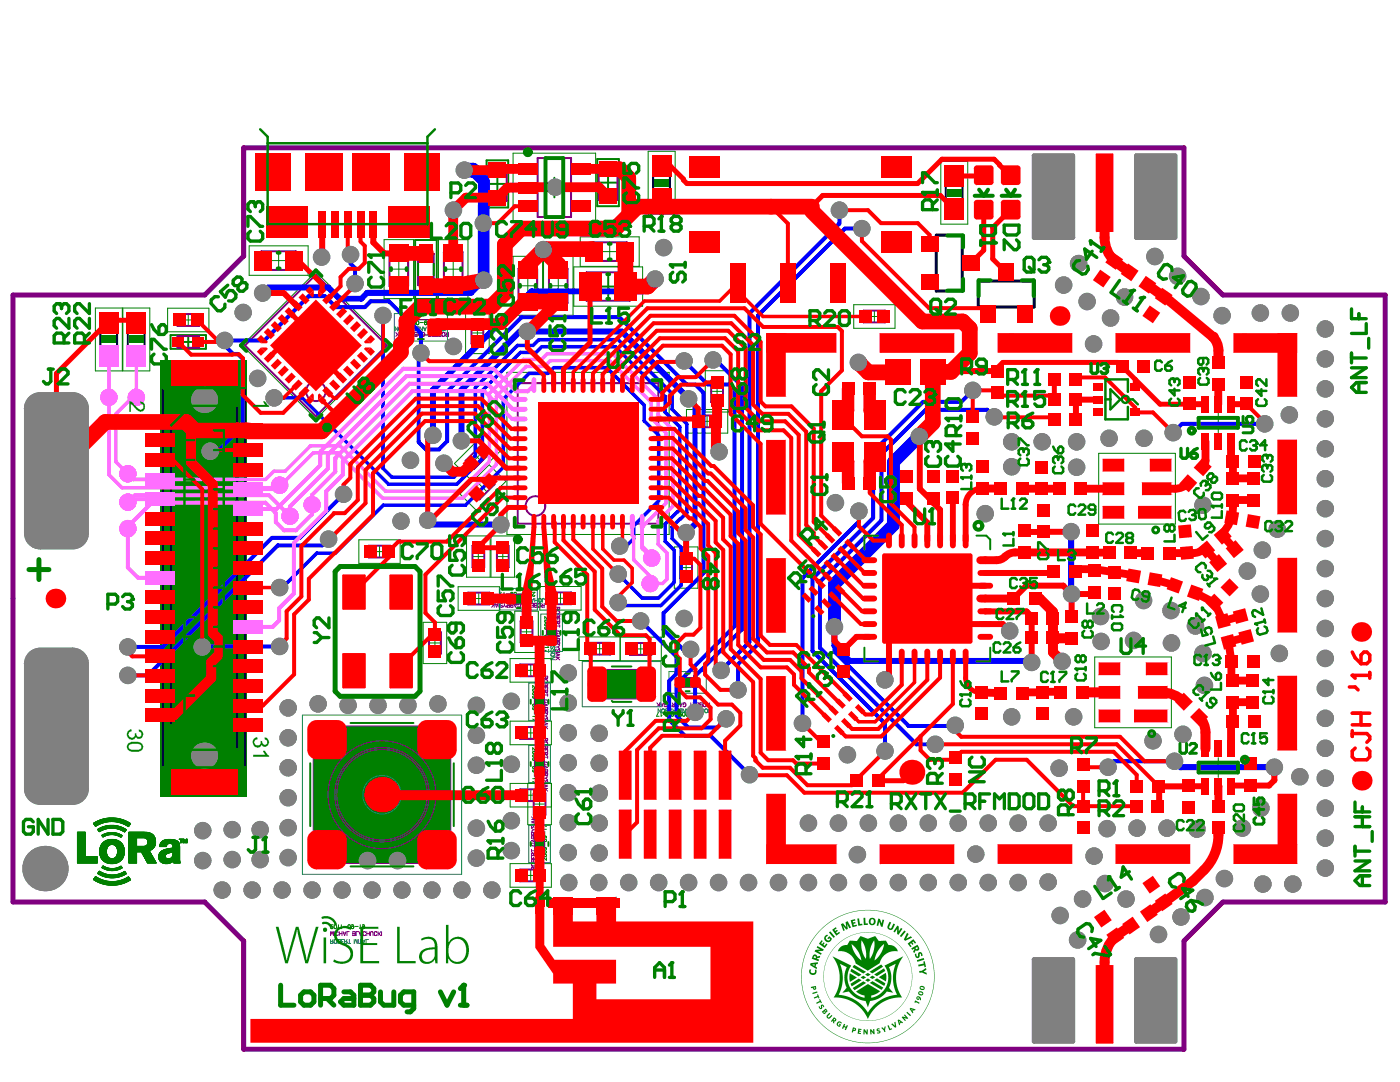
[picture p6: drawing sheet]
<svg xmlns="http://www.w3.org/2000/svg" width="279mm" height="216mm" viewBox="0 0 279 216" stroke-linecap="round" stroke-linejoin="round" font-family="sans-serif">
<path d="M129.4 30.2h5.3v12.5h-5.3zM187.8 32.2h5.3v12.5h-5.3zM19 61.5h5.4v12.5h-5.4zM24.5 61.5h5.4v12.5h-5.4z" fill="none" stroke="#008000" stroke-width=".2"/>
<path d="M32.1 71.8h17.2v87.1h-17.2z" fill-rule="evenodd" fill="#008000"/>
<g fill="none" stroke="#008000" stroke-width=".2">
<path d="M80.6 64l-.4 .8h.5M81.1 64v.8l.2-.1M81.5 64.4h.7M82.4 64.5l.2 .3 .3-.2M82.4 64.5l.2-.2 .3 .2M82.9 64.1h-.4l-.1 .4M82.9 64.5v.1M83.2 64.1a.36 .36 0 0 1 .4 .3 .36 .36 0 0 1-.4 .4l-.1-.3zM83.8 64.4h.7M84.7 64.5l.2 .3 .3-.2M84.7 64.5l.2-.2 .3 .2M85.2 64.1h-.4l-.1 .4"/>
<path d="M85.2 64.5v.1M85.5 64.1a.36 .36 0 0 1 .4 .3 .36 .36 0 0 1-.4 .4l-.1-.3zM86.2 64.1a.36 .36 0 0 1 .4 .3 .36 .36 0 0 1-.4 .4l-.1-.3zM86.8 64h.5l-.5 .7 .3 .1 .2-.2M100 118.2l-.3 .8h.5M100.6 118.2v.8l.2-.2M101 118.5h.7M101.9 118.7l.2 .3M102.1 119h.1M102.1 118.5h.1M102.1 118.5l-.2 .2M102.1 118.5l.3 .2-.3 .3"/>
<path d="M102.3 118.3l-.3-.1-.1 .5M102.7 118.2a.36 .36 0 0 1 .4 .4 .36 .36 0 0 1-.4 .3l-.2-.3zM103.3 118.5h.7M104.2 118.7l.2 .3M104.4 119h.1M104.4 118.5l-.2 .2M104.4 118.5h.1M104.4 118.5l.3 .2-.3 .3M104.6 118.3l-.3-.1-.1 .5M105 118.2a.36 .36 0 0 1 .4 .4 .36 .36 0 0 1-.4 .3l-.2-.3zM105.7 118.2a.36 .36 0 0 1 .4 .4 .36 .36 0 0 1-.4 .3l-.2-.3zM106.2 118.2h.6l-.5 .6 .3 .2 .1-.2"/>
<path d="M106.3 137.6a.39 .39 0 0 1 .5-.2 .39 .39 0 0 1 .3 .5 .39 .39 0 0 1-.5 .1 .39 .39 0 0 1-.3-.4zM106.3 138.3a.39 .39 0 0 1 .5-.2 .39 .39 0 0 1 .3 .5 .39 .39 0 0 1-.5 .1 .39 .39 0 0 1-.3-.4zM106.4 138.9l-.1 .3 .5 .1M106.6 139.1h.1M106.6 139.1l.2 .2M106.6 139.1l.2-.2 .3 .2M106.6 139.6v.6M106.9 136.8l.2 .2-.2 .3-.6-.5v.5M107.1 139.1h.1M107.1 139.1l-.3 .2M108.8 123.8a.39 .39 0 0 1 .4-.1 .39 .39 0 0 1 .3 .4 .39 .39 0 0 1-.5 .2 .39 .39 0 0 1-.2-.5zM108.8 124.5a.39 .39 0 0 1 .4-.1 .39 .39 0 0 1 .3 .4 .39 .39 0 0 1-.5 .2 .39 .39 0 0 1-.2-.5z"/>
<path d="M108.8 126.8a.39 .39 0 0 1 .4-.1 .39 .39 0 0 1 .3 .4 .39 .39 0 0 1-.5 .2 .39 .39 0 0 1-.2-.5zM108.8 125.1v.4l.4 .1M108.8 127.4v.4l.4 .1M109.1 125.8v.7M109.1 128.1v.7M109.3 123.1l.2 .1-.1 .3-.7-.5v.5M109.4 129l.1 .2h-.8M109.5 129.6v.5l-.8-.4M118.4 138.4v.1M118.4 138.4l.3-.1 .2 .2-.5 .6h.5M119.2 138.3a.36 .36 0 0 1 .4 .4 .36 .36 0 0 1-.4 .3l-.1-.3zM119.8 138.4l.2-.1v.8"/>
<path d="M120.3 138.4l.2-.1v.8M120.9 138.7h.7M121.9 138.3a.36 .36 0 0 1 .4 .4 .36 .36 0 0 1-.4 .3l-.1-.3zM122.6 138.3h.4l-.2 .3a.26 .26 0 0 1 .2 .4 .26 .26 0 0 1-.5-.1M123.2 138.7h.7M124.2 138.3a.36 .36 0 0 1 .4 .4 .36 .36 0 0 1-.4 .3l-.1-.3zM125.3 138.5l-.1 .5h-.3M77.4 154.3v.4h.2l.2-.4a.26 .26 0 0 1 .4 .1 .26 .26 0 0 1-.2 .3l-.2-.1-.1-.3zM77.4 157.2a.39 .39 0 0 1 .5-.1 .39 .39 0 0 1 .2 .4 .39 .39 0 0 1-.4 .2 .39 .39 0 0 1-.3-.5zM77.4 160a.39 .39 0 0 1 .5-.2 .39 .39 0 0 1 .2 .5 .39 .39 0 0 1-.4 .1 .39 .39 0 0 1-.3-.4zM77.8 155.5v.7M77.8 157.8v.7"/>
<path d="M78.1 154.3h.1M78.2 156.8l-.8-.4v.5M78.2 159.5h-.8l.1 .2M78.2 158.9h-.8l.1 .2M78.2 155.1h-.8l.1 .2M106.3 140.6a.39 .39 0 0 1 .5-.2 .39 .39 0 0 1 .3 .5 .39 .39 0 0 1-.5 .1 .39 .39 0 0 1-.3-.4zM106.3 150a.39 .39 0 0 1 .5-.1 .39 .39 0 0 1 .3 .4 .39 .39 0 0 1-.5 .2 .39 .39 0 0 1-.3-.5zM106.3 150.7a.39 .39 0 0 1 .5-.2 .39 .39 0 0 1 .3 .5 .39 .39 0 0 1-.5 .1 .39 .39 0 0 1-.3-.4zM106.3 153a.39 .39 0 0 1 .5-.2 .39 .39 0 0 1 .3 .5 .39 .39 0 0 1-.5 .1 .39 .39 0 0 1-.3-.4zM106.4 141.2l-.1 .3 .5 .1M106.4 151.3l-.1 .4 .5 .1M106.4 153.6l-.1 .4 .5 .1"/>
<path d="M106.6 151.5l.2 .3M106.6 151.5h.1M106.6 151.5l.2-.2 .3 .2M106.6 141.9v.6M106.6 152v.7M106.6 154.3v.7M106.9 149.2l.2 .2-.2 .3-.6-.5v.5M106.9 155.2l.2 .2h-.8M106.9 142.8l.2 .2h-.8M107.1 143.3v.6l-.8-.4M107.1 151.5h.1M107.1 155.8v.5l-.8-.4"/>
<path d="M107.1 151.5l-.3 .3M131.4 142.1l-.4 .8h.5M131.9 142.1v.8l.2-.1M132.4 142.5h.6M133.7 142.3l-.3-.1-.2 .5M134 142.2a.36 .36 0 0 1 .4 .3 .36 .36 0 0 1-.4 .4l-.1-.3zM134.7 142.5h.6M136 142.3l-.3-.1-.2 .5M136.3 142.2a.36 .36 0 0 1 .4 .3 .36 .36 0 0 1-.4 .4l-.1-.3zM137 142.2a.36 .36 0 0 1 .4 .3 .36 .36 0 0 1-.4 .4l-.1-.3zM137.6 142.1h.5l-.5 .7 .3 .1 .2-.2M78.2 160.5v.6l-.7-.5-.1 .3 .2 .1"/>
<path d="M108.3 167.6a.39 .39 0 0 1 .5-.2 .39 .39 0 0 1 .2 .5 .39 .39 0 0 1-.5 .1 .39 .39 0 0 1-.2-.4zM108.3 169.9a.39 .39 0 0 1 .5-.2 .39 .39 0 0 1 .2 .5 .39 .39 0 0 1-.5 .1 .39 .39 0 0 1-.2-.4zM108.3 170.6a.39 .39 0 0 1 .5-.2 .39 .39 0 0 1 .2 .5 .39 .39 0 0 1-.5 .1 .39 .39 0 0 1-.2-.4zM108.5 169.6h.1M108.5 167.3h.1M108.5 166.8l.5 .1-.1 .3M108.5 169.1l.5 .1-.1 .3M108.5 166.8l-.2 .2 .2 .3M108.5 169.1l-.2 .2 .2 .3M108.5 169.1l.3 .2-.3 .3M108.5 166.8l.3 .2-.3 .3M108.7 165.9v.7"/>
<path d="M108.7 168.2v.7M109.1 171.1v.6l-.7-.5-.1 .3 .2 .1M109.1 164.9l-.8-.3v.5M109.1 165.5h-.8l.1 .2M66 185.1v.1M66 185.2l.1 .1M66.5 184.5h-.5l.4 .6-.1 .2h-.2M66.8 184.6a.36 .36 0 0 1 .4 .3 .36 .36 0 0 1-.4 .4l-.1-.3zM67.5 184.5v.8l-.1-.1M68.1 184.5v.8l-.2-.1M68.5 184.9h.7M69.5 184.6a.36 .36 0 0 1 .4 .3 .36 .36 0 0 1-.4 .4l-.1-.3z"/>
<path d="M70.1 184.6h.4l.1 .4M70.8 184.9h.7M71.9 184.5v.8l-.2-.1M72.3 184.6h.4l.1 .4"/>
<circle cx="109.3" cy="125.4" r=".24"/>
<circle cx="109.3" cy="127.7" r=".24"/>
<circle cx="125.1" cy="138.5" r=".24"/>
<circle cx="106.9" cy="141.4" r=".24"/>
<circle cx="106.9" cy="153.8" r=".24"/>
<circle cx="133.5" cy="142.7" r=".24"/>
<circle cx="135.8" cy="142.7" r=".24"/>
<circle cx="70.4" cy="185.1" r=".24"/>
<circle cx="72.5" cy="185.1" r=".24"/>
</g>
<g fill="none" stroke="#008080" stroke-width=".2">
<path d="M79.4 65.2v.8l-.5-.8v.8M80.9 65.4l-.2-.2-.4 .2 .1 .2 .5 .2-.2 .2-.4-.1M81.6 65.4l-.2-.2-.4 .2 .1 .2 .5 .2-.2 .2-.4-.1M81.7 65.2l.3 .4M82.3 65.2v.8l-.5-.1v-.2l.5-.1M82.4 65.2h.5v.8h-.5M82.6 65.6h.3M83.1 65.4l.5-.2v.8l-.5-.1zM84.3 65.2v.8l-.5-.8v.8M84.5 65.2l.3 .8 .3-.8M84.6 65.5h.4M86.5 65.2v.8l-.6-.8v.8"/>
<path d="M86.6 65.2l.3 .8 .3-.8M86.8 65.5h.3M87.5 65.2v.8M87.5 65.6h.5M88 65.2v.8M89.3 65.5v-.2h-.3v.7M98.7 119.4v.8l-.6-.8v.8M100.1 119.5l-.1-.1-.4 .1 .1 .2 .4 .3-.1 .2-.4-.1M100.8 119.5l-.1-.1-.4 .1 .1 .2 .4 .3-.1 .2-.4-.1M101 119.4l.3 .4M101.5 119.4v.8l-.4-.1v-.2l.4-.1M101.7 119.4h.5v.8h-.5"/>
<path d="M101.9 119.8h.3M102.4 119.5l.5-.1v.8l-.5-.1zM103.6 119.4v.8l-.5-.8v.8M103.8 119.4l.3 .8 .3-.8M103.9 119.7h.4M105.7 119.4v.8l-.5-.8v.8M105.9 119.4l.3 .8 .3-.8M106 119.7h.4M106.7 119.4v.8M106.7 119.8h.6M107.3 119.4v.8M107.5 119.5a.33 .33 0 0 1 .5 .1 .33 .33 0 0 1-.1 .4 .33 .33 0 0 1-.4 0z"/>
<path d="M108.6 119.7l-.1-.3-.2 .1-.1 .7M107.5 136.3h.8M107.5 136.8h.8M107.5 137l.8 .3-.8 .3M107.5 137.8h.8l-.8 .5h.8M107.5 139.2l.8 .3-.8 .3M107.5 139.9h.8l-.8 .6h.8M107.8 134.9l-.2 .1v.3h.7M107.8 137.1v.4M107.8 139.3v.3M107.9 136.3v.5M109.9 126.9h.8v.3a.42 .42 0 0 1-.4 .3 .42 .42 0 0 1-.4-.3z"/>
<path d="M109.9 128.1v-.5h.8v.5M109.9 128.2h.8l-.1 .5h-.2l-.1-.5M109.9 122.5h.8M109.9 123.1h.8M109.9 123.3l.8 .3-.8 .3M109.9 124h.8l-.8 .6h.8M109.9 125.4l.8 .3-.8 .3M109.9 126.2h.8l-.8 .5h.8M109.9 131.1h.8l-.8 .5h.8M110 128.9l-.1 .2 .1 .4 .3-.1 .2-.5 .2 .2-.1 .4M110 129.6l-.1 .2 .1 .4 .6-.6 .1 .2-.1 .4M110.2 121.2h-.2v.3h.7"/>
<path d="M110.2 123.4v.4M110.2 125.5v.4M110.3 122.5v.6M110.3 127.6v.3M110.3 128.5l-.4 .3M118.4 135.7h.4l.1-.3-.5-.1v.8M118.6 135.7l.3 .4M119.8 135.3l.5 .1 .1 .2-.2 .1 .2 .2-.1 .2h-.5zM119.8 135.7h.4M120.5 135.7h.3M121 135.3h-.5v.8h.5M121.2 135.7h.4v-.3l-.4-.1v.8"/>
<path d="M121.4 135.7l.3 .4M121.9 135.3h.5M122.1 135.3v.8M123.1 136.1v-.8l.3 .8 .3-.8v.8M123.9 135.3v.8M124.1 135.3h.5M124.3 135.3v.8M124.7 136.1l.3-.8 .3 .8M124.8 135.9h.4M125.5 135.3v.8h.4M74.5 154.8v.6M74.5 157v.6"/>
<path d="M74.5 158.4v.5h.7v-.5M74.5 157.3h.7M74.5 155.5h.7M74.5 155.1h.7M74.5 159.1h.3v.1l.2-.1h.2v.5h-.7zM74.8 158.3v-.5h-.3v.5h.7M74.8 158.6v.3M74.8 159.2v.4M75 154.3v.3M75.2 153.5v.5h-.7M75.2 157.7l-.4 .3M75.2 155.7h-.7l.7 .3-.7 .3h.7"/>
<path d="M75.2 154.1l-.7 .3 .7 .3M107.5 157.3h.8l-.8 .5h.8M107.5 140.7h.8v.2a.42 .42 0 0 1-.4 .3 .42 .42 0 0 1-.4-.3zM107.5 141.9v-.5h.8v.5M107.5 153.1h.8v.3a.42 .42 0 0 1-.4 .2 .42 .42 0 0 1-.4-.2zM107.5 154.3v-.5h.8v.5M107.5 142h.8l-.1 .5-.2-.1-.1-.4M107.5 154.4h.8l-.1 .5h-.2l-.1-.5M107.5 148.7h.8M107.5 149.2h.8M107.5 149.4l.8 .3-.8 .3M107.5 150.2h.8l-.8 .5h.8"/>
<path d="M107.5 151.6l.8 .3-.8 .3M107.5 152.4h.8l-.8 .5h.8M107.5 144.9h.8l-.8 .5h.8M107.6 155.1l-.1 .2 .1 .3 .6-.5 .1 .2-.1 .3M107.6 142.7l-.1 .2 .1 .3 .3-.1 .2-.4 .2 .2-.1 .3M107.6 143.4l-.1 .2 .1 .3 .3-.1 .2-.4 .2 .2-.1 .3M107.6 155.8l-.1 .2 .1 .3h.3l.2-.5 .2 .2-.1 .3M107.8 147.3l-.2 .1v.3h.7M107.8 149.6v.3M107.8 151.7v.4M107.9 141.4v.3M107.9 148.7v.5"/>
<path d="M107.9 153.8v.3M107.9 154.7l-.4 .2M107.9 142.3l-.4 .2M131.9 141.4v.8l-.6-.8v.8M133.3 141.6l-.1-.2-.4 .2 .1 .2 .4 .2-.1 .2-.4-.1M134 141.6l-.1-.2-.4 .2 .1 .2 .4 .2-.1 .2-.4-.1M134.2 141.4l.3 .5M134.7 141.4v.8h-.4v-.3h.4M134.9 141.4h.5v.8h-.5M135.1 141.9h.3M135.6 141.6l.5-.2v.8l-.5-.1zM136.8 141.4v.8l-.5-.8v.8"/>
<path d="M137 141.4l.3 .8 .3-.8M137.1 141.7h.4M138.9 141.4v.8l-.5-.8v.8M139.1 141.4l.3 .8 .3-.8M139.2 141.7h.4M139.9 141.4v.8M139.9 141.9h.6M140.5 141.4v.8M141.5 141.5l-.1 .7M141.5 141.5h.1M141.5 141.5h.2l.1 .2M74.8 161.1v-.5h-.3v.5h.7"/>
<path d="M75.2 160.5l-.4 .3M107.1 173.1l.7 .1v.2l-.2 .1M107.1 166.6v.5h.7v-.5M107.1 172.2h.7M107.1 171.6h.7M107.1 170.1h.7l-.7 .5h.7M107.1 168h.7l-.7 .5h.7M107.1 163h.7l-.7 .6h.7M107.1 167.4a.44 .44 0 0 1 .7 .1v.3h-.7zM107.2 164.5l-.1 .2 .1 .3 .5-.5 .1 .2-.1 .3M107.2 165.2l-.1 .2 .1 .3 .5-.5 .1 .2-.1 .3M107.4 166.4v-.4h-.3v.4h.7"/>
<path d="M107.4 166.8v.3M107.4 171.6v.6M107.6 168.8v.4M107.6 170.9v.4M107.8 170.8l-.7 .3 .7 .3M107.8 168.7l-.7 .3 .7 .3M107.8 165.9l-.4 .3M66 187.5v.7h.4v-.3h-.4M66.5 187.5l-.3 .4M67.4 187.9h.4M67.8 187.9l.2-.2-.1-.2h-.5v.7h.5M67.8 187.9h.1v.3"/>
<path d="M67.9 188.2h.1M68.1 187.9h.3M68.6 187.5h-.5v.7h.5M68.8 187.5v.7h.4v-.3h-.4M69.3 187.5l-.3 .4M69.5 188.2h.5M69.7 187.5v.7M70.7 187.5v.7l.3-.7 .3 .7v-.7M71.5 187.5v.7M71.7 188.2h.5M71.9 187.5v.7M72.3 187.5l.3 .7 .3-.7"/>
<path d="M72.4 187.7h.4M73.5 187.5h-.4v.7"/>
<circle cx="79.8" cy="65.6" r=".36"/>
<circle cx="88.4" cy="65.6" r=".36"/>
<circle cx="99.2" cy="119.8" r=".35"/>
<circle cx="107.9" cy="135.8" r=".36"/>
<circle cx="110.3" cy="122" r=".36"/>
<circle cx="110.3" cy="130.6" r=".36"/>
<circle cx="119.3" cy="135.8" r=".36"/>
<circle cx="107.9" cy="148.2" r=".36"/>
<circle cx="107.9" cy="144.3" r=".36"/>
<circle cx="107.9" cy="156.8" r=".36"/>
<circle cx="132.3" cy="141.8" r=".36"/>
<circle cx="140.9" cy="141.8" r=".36"/>
<circle cx="74.8" cy="160" r=".36"/>
<circle cx="107.5" cy="164" r=".36"/>
<circle cx="107.5" cy="172.6" r=".36"/>
<circle cx="66.9" cy="187.9" r=".36"/>
</g>
<g fill="none" stroke="#800080" stroke-width=".2">
<path d="M79 66.3l.3 .5M79.5 66.3v.8M79.5 66.6l-.5 .5M79.7 66.3l.3 .8 .3-.8M79.8 66.6h.4M80.5 66.3v.8M80.7 66.6v.1M80.7 66.7l.4 .1 .1 .2-.2 .1-.4-.1M81.2 66.4h-.5v.2M81.5 66.7l.3 .4M81.5 66.3v.4M81.5 66.7l-.2 .4"/>
<path d="M82 66.3l.3 .4M82.5 66.3v.8l-.4-.1v-.2l.4-.1M82.8 66.4l.4-.1v.8l-.4-.1v-.2l.1-.1-.2-.1zM82.9 66.7h.3M83.4 66.3l.3 .8 .3-.8M83.5 66.6h.4M84.4 66.6h-.2a.28 .28 0 0 1 .3-.3 .28 .28 0 0 1 .3 .3v.2a.29 .29 0 0 1-.3 .3 .29 .29 0 0 1-.3-.2M85.5 67.1h.5M85.7 66.3v.8M86.2 66.3l.2 .4M86.7 66.3v.8l-.5-.1v-.2l.5-.1M86.8 66.3h.5v.8h-.5"/>
<path d="M87 66.7h.3M87.5 66.4l.5-.1v.8l-.5-.1v-.1l.2-.2-.2-.1zM87.7 66.7h.3M89 66.3l.2 .4M89.5 66.3v.8l-.5-.1v-.2l.5-.1M98.1 120.4l.3 .4M98.6 120.4v.8M98.6 120.6l-.5 .6M98.8 120.4l.3 .8 .3-.8M98.9 120.6h.4M99.6 120.4v.8M100.3 120.5l-.2-.1-.4 .1 .1 .2 .4 .2 .1 .2-.2 .1-.4-.1"/>
<path d="M100.7 120.8l.3 .4M100.7 120.4v.4M100.7 120.8l-.3 .4M101.1 120.4l.3 .4M101.7 120.4v.8l-.5-.1v-.3h.5M101.9 120.5l.5-.1v.8l-.5-.1v-.2l.1-.1-.2-.2zM102 120.8h.4M102.5 120.4l.3 .8 .3-.8M102.7 120.6h.3M103.5 120.7h-.2a.28 .28 0 0 1 .3-.3 .28 .28 0 0 1 .3 .3v.2a.29 .29 0 0 1-.2 .3 .29 .29 0 0 1-.4-.2M104.6 121.2h.5M104.9 120.4v.8"/>
<path d="M105.3 120.4l.3 .4M105.8 120.4v.8l-.5-.1 .1-.3h.4M105.9 120.4h.5v.8h-.5M106.1 120.8h.3M106.6 120.5v.2M106.6 120.7l.1 .1M106.7 120.4h.4v.8l-.5-.1v-.2l.2-.1M106.7 120.8h.1M106.7 120.4l-.1 .1M106.8 120.8h.3M108.1 120.4l.3 .4M108.5 134.9h.8l-.1 .5h-.2l-.1-.5"/>
<path d="M108.5 136.4h.8v.5h-.2l-.2-.2-.1 .2h-.2zM108.5 137.6v-.5h.8v.5M108.5 137.7h.8l-.1 .5h-.2l-.1-.5M108.5 138.7h.8M108.6 120.4v.8l-.5-.1 .1-.3h.4M108.9 136.4v.3M108.9 137.1v.3M108.9 135.2l-.4 .2M108.9 138l-.4 .2M109.3 138.4v.5M110.9 121.2h.8l-.1 .5-.2-.1-.1-.4M110.9 122.7h.8v.4l-.2 .1-.2-.2-.1 .2-.2-.1z"/>
<path d="M110.9 123.8v-.5h.8v.5M110.9 124h.8l-.1 .5-.2-.1-.1-.4M110.9 127.4h.8v.5h-.2l-.2-.1-.1 .1h-.2zM110.9 128.1h.8l-.1 .5h-.2l-.1-.5M110.9 124.9h.8M110.9 126.6l.8 .3-.8 .3M110.9 129.1h.4M110.9 130.2h.8M110.9 130.4l.8 .3-.8 .3M110.9 131.2h.8M111 129.5l-.1 .2 .1 .3h.3l.2-.5 .2 .2-.1 .3M111.2 126.7v.4"/>
<path d="M111.2 130.5v.4M111.2 131.2l.5 .5M111.2 126.3v.2a.28 .28 0 0 1-.3-.3 .28 .28 0 0 1 .3-.3h.2a.29 .29 0 0 1 .3 .2 .29 .29 0 0 1-.2 .4M111.3 122.7v.3M111.3 123.3v.3M111.3 127.4v.4M111.3 121.4l-.4 .3M111.3 124.2l-.4 .3M111.3 128.4l-.4 .2M111.3 129.1l.4 .3M111.4 131.3l-.5 .4M111.7 124.7v.5"/>
<path d="M111.7 128.8l-.4 .3M118.7 136.9v.7l-.3 .1v-.3M119.7 137.7l.3-.8 .3 .8M119.8 137.4h.4M121 136.9v.8l-.5-.8v.8M121.8 136.9v.8l-.6-.8v.8M122 137.7l.3-.8 .3 .8M122.1 137.4h.4M123.4 137.7v-.8l.3 .8 .3-.8v.8M124.2 136.9v.8M124.9 136.9v.8l-.5-.8v.8M125.1 136.9v.8"/>
<path d="M125.3 137.2l.3 .5M125.6 136.9l-.5 .5M125.8 136.9v.8M126 137.3h.3M126.5 136.9h-.5v.8h.5M126.6 136.9l.2 .8 .2-.8 .1 .8 .2-.8M127.5 136.9v.8M128.2 137.1a.29 .29 0 0 0-.3-.2 .29 .29 0 0 0-.2 .3v.2a.29 .29 0 0 0 .2 .3 .29 .29 0 0 0 .3-.2M128.4 136.9h.6l-.6 .8h.6M76 152.6h.6l.2 .2-.1 .3h-.7M76 159.3h.8M76 158.8h.8"/>
<path d="M76 153.8h.8M76 153.3h.8M76 151.6h.8M76 151.1l.5 .5M76 150.9h.8M76.1 156.2l-.1 .4h.8l-.1-.5h-.2l-.1 .2M76.1 156.1v.1M76.1 156.1h.2l.1 .2M76.2 159.5a.29 .29 0 0 0-.2 .3 .29 .29 0 0 0 .3 .3h.2a.29 .29 0 0 0 .3-.3 .29 .29 0 0 0-.2-.3M76.2 151.8a.29 .29 0 0 0-.2 .3 .29 .29 0 0 0 .3 .3h.2a.29 .29 0 0 0 .3-.3 .29 .29 0 0 0-.2-.3M76.2 154.1a.29 .29 0 0 0-.2 .3 .29 .29 0 0 0 .3 .2h.2a.29 .29 0 0 0 .3-.2 .29 .29 0 0 0-.2-.3M76.4 153.3v.5"/>
<path d="M76.4 156.3v.3M76.4 158.8v.5M76.5 154.9v.4M76.5 158.1v.3M76.8 155.5v.4h-.8M76.8 157.3v.5h-.8M76.8 158l-.8 .3 .8 .3M76.8 154.8l-.8 .3 .8 .3M76.8 151.1l-.4 .3M108.5 147.3h.8l-.1 .5h-.2l-.1-.5M108.5 141.2h.8v.4l-.2 .1-.2-.2-.1 .2h-.2zM108.5 141.9h.8l-.1 .5-.2-.1-.1-.4"/>
<path d="M108.5 148.8h.8v.5l-.2 .1-.2-.2-.1 .2-.2-.1zM108.5 150v-.5h.8v.5M108.5 150.1h.8l-.1 .5h-.2l-.1-.5M108.5 153.6h.8v.4l-.2 .1-.2-.2-.1 .2h-.2zM108.5 154.3h.8l-.1 .5-.2-.1-.1-.4M108.5 151.1h.8M108.5 152.8l.8 .3-.8 .3M108.5 155.3h.4M108.5 156.4h.8M108.5 156.5l.8 .3-.8 .3M108.5 157.3h.8M108.5 140.4l.8 .3-.8 .3"/>
<path d="M108.5 142.9h.4M108.5 144h.8M108.5 144.1l.8 .3-.8 .3M108.5 144.9h.8M108.6 143.3l-.1 .1 .1 .4 .2-.1 .2-.4h.2l.1 .1-.1 .4M108.6 155.7l-.1 .2 .1 .3h.2l.2-.4 .2-.1 .1 .2-.1 .3M108.8 140.5v.4M108.8 144.2v.4M108.8 152.9v.4M108.8 156.7v.3M108.8 157.3l.5 .6M108.8 144.9l.5 .5"/>
<path d="M108.8 140v.2a.28 .28 0 0 1-.3-.3 .28 .28 0 0 1 .3-.3h.2a.29 .29 0 0 1 .3 .3 .29 .29 0 0 1-.2 .3M108.8 152.4v.2a.28 .28 0 0 1-.3-.2 .28 .28 0 0 1 .3-.3h.2a.29 .29 0 0 1 .3 .2 .29 .29 0 0 1-.2 .3M108.9 141.2v.3M108.9 148.8v.4M108.9 149.5v.3M108.9 153.6v.3M108.9 147.6l-.4 .3M108.9 150.4l-.4 .3M108.9 154.6l-.4 .2M108.9 155.3l.4 .3M108.9 142.1l-.4 .3M108.9 142.9l.4 .3"/>
<path d="M109 157.5l-.5 .4M109 145.1l-.5 .3M109.3 150.8v.6M109.3 155l-.4 .3M109.3 142.6l-.4 .3M131.1 140.2l.3 .5M131.6 140.2v.8M131.6 140.5l-.5 .5M131.8 140.2l.3 .8 .3-.8M131.9 140.5h.4M132.6 140.2v.8M133.2 140.7v.1"/>
<path d="M133.2 140.8l.1 .1-.2 .1-.4-.1M133.3 140.4l-.2-.2-.4 .2 .1 .2 .4 .1M133.7 140.7l.3 .3M133.7 140.2v.5M133.7 140.7l-.3 .3M134.1 140.2l.3 .5M134.7 140.2v.8h-.5v-.3h.5M134.9 140.3l.5-.1v.8h-.5l-.1-.2 .2-.1-.2-.2zM135 140.7h.4M135.6 140.2l.2 .8 .3-.8M135.7 140.5h.3M136.5 140.5h-.2a.28 .28 0 0 1 .3-.3 .28 .28 0 0 1 .3 .3v.2a.29 .29 0 0 1-.2 .3 .29 .29 0 0 1-.4-.2"/>
<path d="M137.6 141h.5M137.9 140.2v.8M138.3 140.2l.3 .5M138.8 140.2v.8h-.5l.1-.3h.4M138.9 140.2h.5v.8h-.5M139.1 140.7h.3M139.6 140.3l.5-.1v.8h-.5v-.3h.2l-.2-.2zM139.8 140.7h.3M141.1 140.2l.3 .5M141.6 140.2v.8h-.5l.1-.3h.4M76 160.2h.8M76.8 160.5h-.8l.8 .3-.8 .3h.8"/>
<path d="M106.1 169.5v.5M106.1 170.8v.5h.8v-.5M106.1 169.8h.8M106.1 165.3l.3 .3M106.1 164.5h.8M106.1 163.5h.8M106.1 163l.5 .5M106.1 166.8l.2-.1 .1 .2 .2-.2 .2 .1 .1 .5h-.8zM106.1 171.6l.2-.1 .1 .2 .2-.2h.2l.1 .5h-.8zM106.2 164.6l-.1 .2 .1 .4 .2-.1 .2-.4 .1-.1 .2 .2-.2 .4M106.3 168.2a.29 .29 0 0 0-.2 .4 .29 .29 0 0 0 .3 .2h.2a.28 .28 0 0 0 .3-.3 .28 .28 0 0 0-.3-.3v.2M106.4 173.5v-.4l-.3-.1v.5h.8"/>
<path d="M106.4 166.6v-.5h-.3v.5h.8M106.4 170.7v-.4l-.3-.1v.5h.8M106.4 166.9v.4M106.4 171v.3M106.4 171.7v.3M106.4 165.6l-.3 .3M106.4 165.6h.5M106.6 163.8v.4M106.6 167.6v.3M106.9 173l-.5 .2M106.9 170.2l-.5 .3M106.9 167.4l-.8 .3 .8 .3"/>
<path d="M106.9 166l-.5 .3M106.9 163.7l-.8 .3 .8 .3M106.9 163l-.5 .3M66 185.9v.8l.3-.8 .3 .8v-.8M66.8 185.9v.8M67.5 186.1a.29 .29 0 0 0-.3-.2 .29 .29 0 0 0-.3 .3v.2a.29 .29 0 0 0 .3 .3 .29 .29 0 0 0 .3-.2M67.7 185.9v.8M67.7 186.3h.6M68.3 185.9v.8M68.5 185.9l.3 .8 .3-.8M68.6 186.2h.4M69.7 185.9h-.4v.8"/>
<path d="M70.4 185.9l.5 .1v.2l-.2 .1 .2 .2-.1 .1-.4 .1zM70.4 186.3h.3M71.5 185.9h-.4v.8M71.6 185.9l.3 .8 .3-.8M71.7 186.2h.4M73 186.1a.29 .29 0 0 0-.4-.2 .29 .29 0 0 0-.2 .3v.2a.29 .29 0 0 0 .2 .3 .29 .29 0 0 0 .4-.2M73.2 186.3h.5M73.2 185.9v.8M73.7 185.9v.8M73.9 186.7v-.6l.3-.2 .2 .1 .1 .7M75.2 186.1a.29 .29 0 0 0-.3-.2 .29 .29 0 0 0-.2 .3v.2a.29 .29 0 0 0 .2 .3 .29 .29 0 0 0 .3-.2M75.5 185.9v.8"/>
<path d="M75.5 186.2l.5 .5M76 185.9l-.4 .4M76.2 185.9v.8"/>
<circle cx="88.5" cy="66.8" r=".36"/>
<circle cx="107.6" cy="120.8" r=".36"/>
<circle cx="108.9" cy="135.9" r=".36"/>
<circle cx="111.3" cy="122.1" r=".36"/>
<circle cx="119.2" cy="137.3" r=".36"/>
<circle cx="108.9" cy="148.3" r=".36"/>
<circle cx="140.6" cy="140.7" r=".36"/>
<circle cx="106.4" cy="172.5" r=".36"/>
</g>
<path d="M106.8 179v2M123 179v2" fill="none" stroke="#000" stroke-width=".2"/>
<path d="M130.4 35.1v2.8M133.7 35.1v2.8M188.8 37.1v2.7M192.1 37.1v2.7M20 66.3v2.8M23.4 66.3v2.8M25.5 66.3v2.8M28.9 66.3v2.8" fill="none" stroke="#000" stroke-width=".4"/>
<path d="M186.9 46.9h5.1v11.2h-5.1zM195.2 56.1h11.2v5.2h-11.2z" fill="none" stroke="#000" stroke-width=".6"/>
<path d="M32.5 77.4v75.7M49 77.4v75.7M34.1 84.9v59.8M47.3 81v68.6" fill="none" stroke="#000" stroke-width=".5"/>
<g fill="#000">
<path d="M130.2 37.8h3.7v1.9h-3.7z" fill-rule="evenodd"/>
<path d="M130.2 33.2h3.7v2h-3.7z" fill-rule="evenodd"/>
<path d="M188.6 35.2h3.7v2h-3.7z" fill-rule="evenodd"/>
<path d="M188.6 39.8h3.7v1.9h-3.7z" fill-rule="evenodd"/>
<path d="M19.8 69.1h3.8v1.9h-3.8z" fill-rule="evenodd"/>
<path d="M19.8 64.5h3.8v1.9h-3.8z" fill-rule="evenodd"/>
<path d="M25.3 69.1h3.8v1.9h-3.8z" fill-rule="evenodd"/>
<path d="M25.3 64.5h3.8v1.9h-3.8z" fill-rule="evenodd"/>
</g>
<g fill="#008000">
<path d="M106.7 166.4h2v4h-2z"/>
<path d="M106.7 150.5h2v3.9h-2z"/>
<path d="M135.3 135.2h3.9v1.9h-3.9z"/>
<path d="M106.7 138.1h2v3.9h-2z"/>
<path d="M109.1 124.3h2v3.9h-2z"/>
<path d="M101.6 118.6h3.9v1.9h-3.9z"/>
<path d="M62.5 144.8h27.5v27.5h-27.5z"/>
<path d="M117.8 134l.3-.1 .1-.3h11.7l.2 .3 .2 .1v5.1l-.2 .1-.2 .3h-11.7l-.1-.3-.3-.1z"/>
</g>
<g fill="none" stroke="#008000" stroke-width=".2">
<path d="M102.4 30.6h16.5v13.7h-16.5zM49.7 49.1h11.8v5.8h-11.8zM53.7 52h3.8M55.6 50.1v3.8M76.6 47.8h5.9v11.8h-5.9zM77.7 53.7h3.8M79.6 51.8v3.8M87.5 47.8h5.9v11.8h-5.9zM88.6 53.7h3.7M90.4 51.8v3.8M102.4 51.1h5.9v11.8h-5.9zM103.5 57h3.7"/>
<path d="M105.3 55.2v3.7M108.5 51.1h5.9v11.8h-5.9zM109.6 57h3.7M111.4 55.2v3.7M114.5 53.3h13.7v7.8h-13.7zM115.8 47.3h11.8v5.8h-11.8zM119.8 50.2h3.7M121.7 48.3v3.8M33.5 61.5h8.2v4.7h-8.2zM36.4 63.9h2.3M37.6 62.7v2.3M48.3 68.9l14.7-14.7 14.7 14.7-14.7 14.7z"/>
<path d="M81 65.3h.6l-.5 .7 .3 .1 .1-.2M82.2 63.7v3.2h-1.3v-3.2h6.2v3.2h-1.3v-3.2M82.2 66.8h3.6M86.9 65.3v.8l.2-.1M92.9 62.3h4.7v8.3h-4.7zM94.1 66.4h2.3M95.3 65.3v2.3M101.2 74.3h32.3v32.3h-32.3zM140.8 74h4.7v8.2h-4.7zM141.9 78.1h2.4M143.1 76.9v2.4M170.4 60.8h8.2v4.7h-8.2z"/>
<path d="M173.3 63.2h2.4M174.5 62v2.3M90.7 92.5l5.8-5.8 3.3 3.3-5.8 5.8zM91.8 98.6l5.8-5.9 3.3 3.4-5.8 5.8zM94.4 90.4l1.7 1.7M95.5 96.5l1.7 1.6M96.1 90.4l-1.7 1.7M97.2 96.5l-1.7 1.6M137 81.7h8.2v4.7h-8.2zM139.9 84.1h2.4M141.1 82.9v2.3M219.3 90.5h15.3v14.1h-15.3z"/>
<path d="M241.2 84.4h3.9M243.1 82.4v3.9M71.6 107.7h8.3v4.7h-8.3zM74.6 110.1h2.3M75.7 108.9v2.3M91.4 117.1h8.3v4.7h-8.3zM93.1 106.9h4.7v8.3h-4.7zM94.3 111.1h2.3M94.4 119.4h2.3M95.5 109.9v2.3M95.5 118.3v2.3M98 106.9h4.7v8.3h-4.7z"/>
<path d="M99.2 111.1h2.3M100.3 109.9v2.3M101.4 119.6h.5l-.4 .7 .3 .1 .1-.2M104.9 119.7v.8l.1-.2M107.7 117h8.3v4.7h-8.3zM110.7 119.4h2.3M111.9 118.2v2.4M134.6 109.1h4.7v8.3h-4.7zM135.8 113.3h2.3M136.9 112.1v2.3M84.4 124.2h4.8v8.2h-4.8zM85.6 128.3h2.4"/>
<path d="M86.8 127.1v2.4M101.8 131.4h8.2v4.7h-8.2zM102.7 122h4.7v8.2h-4.7zM103.9 126.1h2.4M104.7 133.8h2.4M105.1 124.9v2.4M105.9 132.6v2.3M108.4 138.5l.2 .2h-.8M110.8 127.9l.2 .1-.2 .3-.6-.5v.6M110.8 124.7l.2 .2h-.8M118.5 129.4h2.3M119.2 136.2l.1-.2v.8"/>
<path d="M119.7 128.3v2.3M123.8 131.8v-4.7h-8.2v4.7h16.4v-4.7h-8.3v4.7M126.7 129.5h2.3M127.9 128.3v2.4M129 136.2l.1-.2 .3 .2-.4 .6h.5M135.1 135.6h.6l-.5 .6 .3 .2 .1-.2M138.6 135.7v.7l.2-.1M218.5 131.1h15.3v14.1h-15.3zM65 147.3v.6l-.5-.4h.8M76.2 158.7h-.7l.1 .2M86.4 147.8v-.4l.3 .2a.26 .26 0 0 1 .5-.1 .26 .26 0 0 1-.1 .4M101.8 143.9h8.2v4.7h-8.2z"/>
<path d="M101.8 156.3h8.3v4.7h-8.3zM104.7 146.2h2.4M104.8 158.7h2.3M105.3 156.3v8.3h4.7v-8.3M105.9 145.1v2.3M105.9 157.5v2.3M107.7 159.3v2.3M108.4 141.6l.1 .2-.1 .3-.6-.5v.5M108.4 154.1l.1 .1-.1 .3-.6-.5v.5M108.4 150.9l.2 .2h-.8M241.2 153.2h3.9M243.1 151.2v3.9"/>
<path d="M64.5 169.4v.4h.3a.28 .28 0 0 1 0-.4 .28 .28 0 0 1 .4 .1 .28 .28 0 0 1-.1 .4M87.2 169.3v.6l-.6-.5-.2 .3 .2 .1M101.8 172.3h8.2v4.7h-8.2zM104.7 174.7h2.4M105.9 173.5v2.4M106.5 160.4h2.4M107.6 166.8h.1M107.6 180v.8l-.2-.2M108.2 169.8h-.8l.2 .1M108.2 166.3v.5l-.5-.4-.3 .1 .2 .3M112.6 180h-.6l.5 .6-.3 .2-.1-.2M120.7 180.1a.28 .28 0 0 1 .4-.1 .28 .28 0 0 1 .1 .4"/>
<path d="M121.1 180.4l-.2 .1 .3 .3h-.4M121.2 180.4h-.1"/>
</g>
<g fill="none" stroke="#008000" stroke-width=".39">
<path d="M97.1 32h4.3v9.4h-4.3zM97.4 36.7h3.7M99.3 34.8v3.8M108.7 37.4h3.9M110.6 35.5v3.9M119.2 31.7h4.3v9.4h-4.3zM119.5 36.4h3.7M121.3 34.6v3.7M82.8 47.9h4.4v11.8h-4.4zM119.4 57.2h3.9M121.4 55.2v3.9M34 66.9h7.1v2.7h-7.1z"/>
<path d="M36.4 68.2h2.3M37.6 67.1v2.3M61.7 67.5l2.7 2.8M64.4 67.5l-2.7 2.8M115.4 90.5h3.9"/>
</g>
<g fill="none" stroke="#008080" stroke-width=".2">
<path d="M78.7 62.6h10.6v5.5h-10.6zM99.8 117.4h7.4v4.3h-7.4zM105.5 136.3h4.3v7.4h-4.3zM107.9 122.5h4.3v7.5h-4.3zM116.2 132h15.7v9h-15.7zM133.5 134h7.5v4.3h-7.5zM60.3 142.7h31.8v31.8h-31.8zM105.5 148.7h4.3v7.5h-4.3zM105.5 164.7h4.3v7.4h-4.3z"/>
<circle cx="119.2" cy="136.5" r="1.78"/>
<circle cx="76.2" cy="158.6" r="3.8"/>
</g>
<g fill="none" stroke="#800080" stroke-width=".39">
<path d="M97.4 33.3h3.7v6.8h-3.7zM107.3 31.5h6.7v11.8h-6.7zM119.5 33h3.7v6.9h-3.7zM52.2 50.1h6.8v3.8h-6.8zM77.7 50.3h3.8v6.8h-3.8zM83.4 50.6h3.2v6.3h-3.2zM88.6 50.3h3.7v6.8h-3.7zM103.5 53.6h3.7v6.9h-3.7zM109.6 53.6h3.7v6.9h-3.7zM117.1 54.3h8.6v5.7h-8.6zM118.2 48.3h6.9v3.8h-6.9zM35.4 62.7h4.3v2.3h-4.3z"/>
<path d="M35.4 67.1h4.3v2.3h-4.3zM48.9 68.9l14.1-14.1 14.2 14.1-14.2 14.2zM94.1 64.3h2.3v4.3h-2.3zM103.3 76.5h28.1v28h-28.1zM141.9 75.9h2.4v4.4h-2.4zM172.3 62h4.4v2.3h-4.4zM92.9 91.9l3.1-3 1.6 1.6-3 3.1zM94 98l3.1-3 1.6 1.6-3 3.1zM139 82.9h4.3v2.3h-4.3zM73.6 108.9h4.3v2.3h-4.3zM93.4 118.3h4.3v2.3h-4.3zM94.3 108.9h2.3v4.3h-2.3z"/>
<path d="M99.2 108.9h2.3v4.3h-2.3zM109.7 118.2h4.3v2.4h-4.3zM135.8 111.1h2.3v4.3h-2.3zM85.6 126.1h2.4v4.4h-2.4zM103.8 132.6h4.3v2.3h-4.3zM103.9 123.9h2.4v4.3h-2.4zM117.5 128.3h4.3v2.3h-4.3zM125.7 128.3h4.3v2.4h-4.3zM103.8 145.1h4.3v2.3h-4.3zM103.8 157.5h4.3v2.3h-4.3zM106.5 158.3h2.4v4.3h-2.4zM103.8 173.5h4.3v2.4h-4.3z"/>
<circle cx="63" cy="78.1" r="1.96"/>
<circle cx="106.9" cy="101" r="1.96"/>
</g>
<g fill="none" stroke="#800080" stroke-width=".2">
<path d="M82.2 63.7v3.2h-1.3v-3.2h6.2v3.2h-1.3v-3.2M82.2 66.8h3.6M101.6 118.6h3.9v1.9h-3.9zM102.5 118.6v1.9M104.5 118.6v1.9M106.7 138.1h2v3.9h-2zM106.7 139h2M109.1 124.3h2v3.9h-2zM109.1 125.3h2M109.1 127.3h2M117.8 134l.2-.1 .2-.3h11.7l.1 .2 .3 .2v5.1l-.3 .2-.1 .2h-11.7l-.2-.4h-.2zM135.3 135.2h3.9v1.9h-3.9z"/>
<path d="M136.2 135.2v1.9M138.2 135.2v1.9M62.5 144.8h27.5v27.5h-27.5zM106.7 150.5h2v3.9h-2zM106.7 151.5h2M106.7 153.4h2M106.7 141h2M106.7 169.4h2M106.7 167.4h2M106.7 166.4h2v4h-2z"/>
<circle cx="76.2" cy="158.6" r="9"/>
<circle cx="76.2" cy="158.6" r="9.4"/>
<circle cx="76.2" cy="158.6" r="10.8"/>
</g>
<g fill="#008080">
<path d="M130.9 35.7h2.3v1.5h-2.3z" fill-rule="evenodd"/>
<path d="M26 67h2.4v1.5h-2.4z" fill-rule="evenodd"/>
<path d="M189.3 37.7h2.3v1.5h-2.3z" fill-rule="evenodd"/>
<path d="M20.5 67h2.4v1.5h-2.4z" fill-rule="evenodd"/>
</g>
<path d="M2.6 58.9h38.3l7.7-7.8v-21.6h187.7v21.6l7.8 7.8h32.4v121.1h-32.4l-7.8 7.8v21.6h-187.7v-21.6l-7.7-7.8h-38.3z" fill="none" stroke="#800080" stroke-width="1"/>
<path d="M44.8 67.9v1M42 90h1.5M25.5 134.8h4M40.5 129l-.1 .1" fill="none" stroke="#00f" stroke-width=".8"/>
<path d="M27.2 79.3h-.8l-3.3 3.3M23.1 92.1l3.5 3.6" fill="none" stroke="#ff6eff" stroke-width=".7"/>
<circle cx="44.8" cy="68.9" r=".4" fill="#00f"/>
<g fill="none" stroke="#00f" stroke-width=".8">
<path d="M70 50.8v1.8l.9 .9v3.1M167.5 41.9v2.7l-17.9 17.9v65.6l-5.7 5.7M172 45.6h-3.4l-17.3 17.4v65.6l-4 3.9v5.2M44.8 68.9l1.7 1.7h.9l1 1v13.5l-4.9 4.9M44.8 67.9h8l8.8-8.8h3.3l2.1 2.2h5.8l1.2-1.2h3.6l6.4 6.4v3.9l-.4 .5v17.3l1.4 1.5h2.6l1.6-1.7v-9.9l14.9-14.8h19.5l13.5 13.4h1.7l1.6 1.7v35.9l-8 8v3.4l3.9 3.9h1.5M136.5 72l4.7 4.7h4.4l1 1v47.3l-11.6 11.5v6.3l2.4 2.4h5.8l1.7-1.8M142.3 71.8h.5l5.3 5.3v48.5l-9.4 9.3v7.2M194.1 77.9l-2.3 2.3h-7.6l-9.9 9.9v13.3l-12.2 12.1v14.4l14.5 14.5v5.5M68.6 98.6l-8.8 8.7h-5.5l-21.8 21.8h-7M198.4 83.2l-1.4-1.4h-12.2l-8.9 8.8v13.2l-12.3 12.3v13.2l19.3 19.2h3.8M252.4 84.6h-16.5l-1.8 1.7M65.6 107.6l-1.3 1.2h-8.8l-26 26"/>
<path d="M171.4 102v2.1l-11.3 11.2v29M40.5 129h15.3M127.9 123.9l7.1 7.1v3.4l-1.5 1.5v7.7l3.2 3.2h5.1l7.8 7.8M166.5 128.8v1.3l14.8 14.8h9.2M234.4 151.9h-12.1l-1.2 1.2"/>
</g>
<path d="M54.7 79.4h5.6l17.2 17.2h13.7l5.1-5.1v-13.6l7.6-7.6h3.1l1.1-1.1h14.7l9.9 9.9v3.2l3 2.9v16.5l-3 2.8v3.5l1.8 1.8v6.4l-3.1 3.1h-3.2l-4.8-4.8M76.4 63v30.4l1.8 1.8h12.4l4.3-4.3v-13.6l8.4-8.4h3.1l1.1-1.1h15.9l10.7 10.7v3.2l3 2.9v17.7l-3 2.8v2.3l1.8 1.8v7.6l-4 4h-7.9l-.6-.6M123.7 109h1.3l1.5-1.5v-2.6l4.9-5v-13l-2.8-2.9v-3.2l-7.5-7.4h-10.6l-1.1 1.1h-3.8l-5.1 5.1v13.7l-7.6 7.5h-16.4l-9.6 9.6h-3.7l-6.8 6.8h-.6" fill="none" stroke="#00f" stroke-width=".7"/>
<path d="M25.5 100.2l1.4-1.4h26.8l4.2 4.2M62.3 100.7v1.9l-3.2 3.2h-2.4l-1.7-1.6v-1.8l-2-2.1h-22.7l-5 5" fill="none" stroke="#ff6eff" stroke-width=".8"/>
<path d="M21.7 79.3v15.4l2.7 2.6h30.9l.5-.5h.3l6.4-6.4M23.1 82.6v9.5M26.6 95.7h26.4l1.7-1.7h2.2l5.1-5h5.9l9.1 9h14.7l6-5.9v-13.6l6.7-6.8h3.7l1.1-1.1h13l9.1 9.1v3.1l3 3v15.2l-3 3v4.6l1.8 1.8v5.1l-.9 .9h-2.4M62.6 90.3h4.7l9.1 9.1h15.9l6.8-6.7v-13.6l5.9-6h3.7l1.1-1.1h11.9l8.3 8.3v3.1l2.9 3v14.1l-4.7 4.7v4.3l1.9 1.9" fill="none" stroke="#ff6eff" stroke-width=".7"/>
<path d="M96.5 55.9l-2.5 2.5h-20.7l-1.2 1.2h-4.4l-2.2-2.2h-12l-1.1 1.1M130.8 55.7l-2.5 2.4h-22.2l-19.7 19.7v9.1M137.4 79.6l-13.3-13.5h-20.4l-11.6 11.7v10.2M85.4 104.7h14.6M138.7 104.6l-1.8 1.7M213.8 106.1v12.4M166.5 125.1v3.7l3.1 3.1h36.3M234.4 151.9l1.2 1.2h18.7" fill="none" stroke="#00f" stroke-width="1.2"/>
<path d="M137.4 79.6l1.3 1.3v23.7" fill="none" stroke="#00f" stroke-width="1"/>
<path d="M94.4 34l2.2 2.2-.1 19.7" fill="none" stroke="#00f" stroke-width="2.4"/>
<path d="M183.5 87.1l-5.2 5.1v12.6l-11.8 11.7v8.6" fill="none" stroke="#00f" stroke-width="2.6"/>
<path d="M92.7 34h1.7" fill="none" stroke="#00f" stroke-width="2.9"/>
<g fill="#808080">
<circle cx="187.4" cy="126.5" r="1.74"/>
<circle cx="192.1" cy="126.5" r="1.74"/>
<circle cx="192.1" cy="121.8" r="1.74"/>
<circle cx="187.4" cy="121.8" r="1.74"/>
<circle cx="182.7" cy="117.1" r="1.74"/>
<circle cx="187.4" cy="117.1" r="1.74"/>
<circle cx="192.1" cy="117.1" r="1.74"/>
<circle cx="178" cy="112.4" r="1.74"/>
<circle cx="178" cy="117.1" r="1.74"/>
<circle cx="178" cy="126.5" r="1.74"/>
<circle cx="182.7" cy="121.8" r="1.74"/>
<circle cx="187.4" cy="112.4" r="1.74"/>
<circle cx="182.7" cy="112.4" r="1.74"/>
<circle cx="192.1" cy="112.4" r="1.74"/>
<circle cx="182.7" cy="126.5" r="1.74"/>
<circle cx="178" cy="121.8" r="1.74"/>
<circle cx="213.9" cy="118.5" r="1.74"/>
<circle cx="205.9" cy="132.2" r="1.74"/>
<circle cx="194.1" cy="77.9" r="1.74"/>
<circle cx="166.5" cy="125.1" r="1.74"/>
</g>
<circle cx="27.2" cy="79.3" r="1.74" fill="#ff6eff"/>
<g fill="#808080">
<circle cx="76.4" cy="63" r="1.74"/>
<circle cx="86.4" cy="86.9" r="1.74"/>
<circle cx="88.6" cy="92.4" r="1.74"/>
<circle cx="90.5" cy="69.1" r="1.74"/>
<circle cx="172" cy="45.6" r="1.74"/>
<circle cx="167.5" cy="41.9" r="1.74"/>
<circle cx="137.4" cy="79.6" r="1.74"/>
<circle cx="142.3" cy="71.8" r="1.74"/>
<circle cx="136.5" cy="72" r="1.74"/>
<circle cx="130.8" cy="55.7" r="1.74"/>
</g>
<g fill="#ff6eff">
<circle cx="130.1" cy="111.4" r="1.74"/>
<circle cx="129.8" cy="116.4" r="1.74"/>
</g>
<g fill="#808080">
<circle cx="136.9" cy="106.3" r="1.74"/>
<circle cx="143.5" cy="90.1" r="1.74"/>
<circle cx="154.8" cy="95.2" r="1.74"/>
<circle cx="123.7" cy="109" r="1.74"/>
<circle cx="136.5" cy="123.4" r="1.74"/>
<circle cx="137.8" cy="129.6" r="1.74"/>
<circle cx="143.9" cy="133.8" r="1.74"/>
<circle cx="166.7" cy="100.3" r="1.74"/>
<circle cx="123.4" cy="114.5" r="1.74"/>
<circle cx="123.4" cy="120.2" r="1.74"/>
<circle cx="127.9" cy="123.9" r="1.74"/>
<circle cx="190.6" cy="144.7" r="1.74"/>
<circle cx="90.5" cy="41.9" r="1.74"/>
<circle cx="96.5" cy="44.5" r="1.74"/>
<circle cx="92.7" cy="34" r="1.74"/>
<circle cx="42" cy="90" r="1.74"/>
</g>
<circle cx="25.5" cy="105.5" r="1.74" fill="#ff6eff"/>
<g fill="#808080">
<circle cx="25.5" cy="129.1" r="1.74"/>
<circle cx="254.3" cy="153.1" r="1.74"/>
<circle cx="252.4" cy="84.6" r="1.74"/>
<circle cx="234.4" cy="151.9" r="1.74"/>
<circle cx="108.4" cy="49.8" r="1.74"/>
<circle cx="52.4" cy="58.5" r="1.74"/>
<circle cx="85.4" cy="103.8" r="1.74"/>
<circle cx="81.9" cy="91.8" r="1.74"/>
<circle cx="92.1" cy="88" r="1.74"/>
<circle cx="84" cy="70.4" r="1.74"/>
<circle cx="70" cy="50.8" r="1.74"/>
<circle cx="64.2" cy="51.3" r="1.74"/>
<circle cx="144.9" cy="143.4" r="1.74"/>
<circle cx="138.7" cy="142.1" r="1.74"/>
<circle cx="149.6" cy="154.6" r="1.74"/>
<circle cx="213.8" cy="106.1" r="1.74"/>
<circle cx="147.3" cy="137.7" r="1.74"/>
<circle cx="154.9" cy="118.8" r="1.74"/>
<circle cx="154.9" cy="68.4" r="1.74"/>
<circle cx="171.3" cy="72.3" r="1.74"/>
<circle cx="176.6" cy="149.9" r="1.74"/>
<circle cx="100" cy="104.7" r="1.74"/>
<circle cx="183" cy="68.4" r="1.74"/>
<circle cx="206.6" cy="68.4" r="1.74"/>
<circle cx="230.1" cy="68.4" r="1.74"/>
<circle cx="256.9" cy="68.5" r="1.74"/>
<circle cx="256.9" cy="95.2" r="1.74"/>
<circle cx="256.9" cy="118.8" r="1.74"/>
<circle cx="256.9" cy="142.3" r="1.74"/>
<circle cx="256.6" cy="170.2" r="1.74"/>
<circle cx="230.1" cy="170.4" r="1.74"/>
<circle cx="206.5" cy="170.4" r="1.74"/>
<circle cx="155.1" cy="170.2" r="1.74"/>
<circle cx="183" cy="170.4" r="1.74"/>
<circle cx="154.9" cy="142.3" r="1.74"/>
<circle cx="48.5" cy="62.4" r="1.74"/>
<circle cx="65.6" cy="107.6" r="1.74"/>
</g>
<g fill="#ff6eff">
<circle cx="62.3" cy="100.7" r="1.74"/>
<circle cx="55.8" cy="96.8" r="1.74"/>
</g>
<g fill="#808080">
<circle cx="96.5" cy="55.9" r="1.74"/>
<circle cx="25.5" cy="134.8" r="1.74"/>
<circle cx="40.4" cy="129.1" r="1.74"/>
<circle cx="55.8" cy="117.2" r="1.74"/>
</g>
<circle cx="21.7" cy="79.3" r="1.74" fill="#ff6eff"/>
<g fill="#808080">
<circle cx="70.9" cy="56.6" r="1.74"/>
<circle cx="105.2" cy="66.1" r="1.74"/>
<circle cx="186.7" cy="148.5" r="1.74"/>
<circle cx="183.5" cy="87.1" r="1.74"/>
<circle cx="68.6" cy="98.6" r="1.74"/>
</g>
<circle cx="57.9" cy="103" r="1.74" fill="#ff6eff"/>
<g fill="#808080">
<circle cx="110.8" cy="37.4" r="1.74"/>
<circle cx="234.1" cy="86.3" r="1.74"/>
<circle cx="198.4" cy="83.2" r="1.74"/>
<circle cx="221.1" cy="153.1" r="1.74"/>
<circle cx="55.8" cy="129" r="1.74"/>
<circle cx="54.7" cy="79.4" r="1.74"/>
</g>
<g fill="#ff6eff">
<circle cx="25.5" cy="94.5" r="1.74"/>
<circle cx="25.5" cy="100.2" r="1.74"/>
</g>
<g fill="#808080">
<path d="M14.5 129.2v3.3zM14.5 129.2a3.2 3.2 0 0 1 3.2 3.3h-3.2z"/>
<path d="M4.8 132.5h3.2zM5.7 130.2a3.2 3.2 0 0 1 2.3-1v3.3h-3.2a3.2 3.2 0 0 1 .9-2.3z"/>
<path d="M8 157.4v3.2zM4.8 157.4h3.2v3.2a3.2 3.2 0 0 1-3.2-3.2z"/>
<path d="M14.5 157.4h3.2zM14.5 157.4h3.2a3.2 3.2 0 0 1-3.2 3.2z"/>
<path d="M214.1 191v.4zM214.1 191l.2 .1 .3 .3h-.5z"/>
<path d="M205.9 191.4h.5zM206 191.2l.4-.2v.4h-.5z"/>
<path d="M206.4 207.8v.4zM205.9 207.8h.5v.4h-.3z"/>
<path d="M214.1 207.8h.5zM214.1 207.8h.5l-.1 .2-.4 .2z"/>
<path d="M206.4 47.4v.5zM205.9 47.4h.5v.5l-.3-.1z"/>
<path d="M214.1 47.4h.5zM214.1 47.4h.5l-.1 .2-.4 .3z"/>
<path d="M214.1 30.6v.4zM214.1 30.6l.2 .1 .3 .3h-.5z"/>
<path d="M205.9 31h.5zM206 30.8l.4-.2v.4h-.5z"/>
<path d="M234.5 191v.4zM234.5 191l.2 .1 .3 .3h-.5z"/>
<path d="M226.3 191.4h.5zM226.4 191.2l.4-.2v.4h-.5z"/>
<path d="M226.8 207.8v.4zM226.3 207.8h.5v.4h-.3z"/>
<path d="M234.5 207.8h.5zM234.5 207.8h.5l-.1 .2-.4 .2z"/>
<path d="M226.8 47.4v.5zM226.3 47.4h.5v.5l-.3-.1z"/>
<path d="M234.5 47.4h.5zM234.5 47.4h.5l-.1 .2-.4 .3z"/>
<path d="M234.5 30.6v.4zM234.5 30.6l.2 .1 .3 .3h-.5z"/>
<path d="M226.3 31h.5zM226.4 30.8l.4-.2v.4h-.5z"/>
<path d="M14.5 78.3v3.2zM14.5 78.3a3.2 3.2 0 0 1 3.2 3.2h-3.2z"/>
<path d="M4.8 81.5h3.2zM5.7 79.2a3.2 3.2 0 0 1 2.3-.9v3.2h-3.2a3.2 3.2 0 0 1 .9-2.3z"/>
<path d="M8 106.4v3.2zM4.8 106.4h3.2v3.2a3.2 3.2 0 0 1-3.2-3.2z"/>
<path d="M14.5 106.4h3.2zM14.5 106.4h3.2a3.2 3.2 0 0 1-3.2 3.2z"/>
<circle cx="51.4" cy="75.5" r="1.74"/>
<circle cx="215.1" cy="187.6" r="1.74"/>
<circle cx="196.6" cy="102.5" r="1.74"/>
<circle cx="169.1" cy="150.6" r="1.74"/>
<circle cx="212" cy="132" r="1.74"/>
<circle cx="80" cy="104" r="1.74"/>
<circle cx="160.1" cy="144.3" r="1.74"/>
<circle cx="63" cy="74.5" r="1.74"/>
<circle cx="60.3" cy="71.7" r="1.74"/>
<circle cx="57.5" cy="68.9" r="1.74"/>
<circle cx="65.8" cy="71.7" r="1.74"/>
<circle cx="63" cy="68.9" r="1.74"/>
<circle cx="60.3" cy="66.2" r="1.74"/>
<circle cx="68.6" cy="68.9" r="1.74"/>
<circle cx="65.8" cy="66.2" r="1.74"/>
<circle cx="63" cy="63.4" r="1.74"/>
<circle cx="44.8" cy="67.9" r="1.74"/>
<circle cx="201.5" cy="125.9" r="1.74"/>
<circle cx="123.8" cy="96.9" r="1.74"/>
<circle cx="123.8" cy="92.6" r="1.74"/>
<circle cx="123.8" cy="88.3" r="1.74"/>
<circle cx="123.8" cy="84" r="1.74"/>
<circle cx="119.5" cy="84" r="1.74"/>
<circle cx="119.5" cy="88.3" r="1.74"/>
<circle cx="119.5" cy="92.6" r="1.74"/>
<circle cx="119.5" cy="96.9" r="1.74"/>
<circle cx="115.2" cy="96.9" r="1.74"/>
<circle cx="115.2" cy="92.6" r="1.74"/>
<circle cx="115.2" cy="88.3" r="1.74"/>
<circle cx="115.2" cy="84" r="1.74"/>
<circle cx="110.9" cy="84" r="1.74"/>
<circle cx="110.9" cy="88.3" r="1.74"/>
<circle cx="110.9" cy="92.6" r="1.74"/>
<circle cx="110.9" cy="96.9" r="1.74"/>
<circle cx="171.4" cy="102" r="1.74"/>
<circle cx="240.1" cy="100.8" r="1.74"/>
<circle cx="248.9" cy="114" r="1.74"/>
<circle cx="228.3" cy="87.5" r="1.74"/>
<circle cx="221.3" cy="87.5" r="1.74"/>
<circle cx="214.9" cy="93.2" r="1.74"/>
<circle cx="201.9" cy="93.1" r="1.74"/>
<circle cx="214.9" cy="88.2" r="1.74"/>
<circle cx="208" cy="88.2" r="1.74"/>
<circle cx="201.9" cy="88.2" r="1.74"/>
<circle cx="228.2" cy="119.8" r="1.74"/>
<circle cx="233.7" cy="121.8" r="1.74"/>
<circle cx="238.6" cy="124.9" r="1.74"/>
<circle cx="240.1" cy="130.4" r="1.74"/>
<circle cx="240.4" cy="136.8" r="1.74"/>
<circle cx="233.8" cy="128.3" r="1.74"/>
<circle cx="226.2" cy="127.8" r="1.74"/>
<circle cx="219.7" cy="128" r="1.74"/>
<circle cx="219.6" cy="123" r="1.74"/>
<circle cx="251.9" cy="109.8" r="1.74"/>
<circle cx="254.9" cy="105.6" r="1.74"/>
<circle cx="251.5" cy="118.5" r="1.74"/>
<circle cx="255.3" cy="130.4" r="1.74"/>
<circle cx="236.1" cy="146.5" r="1.74"/>
<circle cx="230.1" cy="147.8" r="1.74"/>
<circle cx="201.9" cy="143" r="1.74"/>
<circle cx="214.3" cy="143" r="1.74"/>
<circle cx="251.6" cy="161.3" r="1.74"/>
<circle cx="247.9" cy="165.2" r="1.74"/>
<circle cx="224.7" cy="179.4" r="1.74"/>
<circle cx="216.1" cy="179.4" r="1.74"/>
<circle cx="211.6" cy="182.7" r="1.74"/>
<circle cx="220.5" cy="176.3" r="1.74"/>
<circle cx="220.9" cy="165.3" r="1.74"/>
<circle cx="226.9" cy="165.2" r="1.74"/>
<circle cx="232.9" cy="165.2" r="1.74"/>
<circle cx="238.9" cy="165.4" r="1.74"/>
<circle cx="176.6" cy="135.7" r="1.74"/>
<circle cx="224.4" cy="59.3" r="1.74"/>
<circle cx="221.6" cy="63.5" r="1.74"/>
<circle cx="217" cy="60.2" r="1.74"/>
<circle cx="235.7" cy="183" r="1.74"/>
<circle cx="231.2" cy="186.5" r="1.74"/>
<circle cx="44.3" cy="177.6" r="1.74"/>
<circle cx="50.3" cy="177.6" r="1.74"/>
<circle cx="56.3" cy="177.6" r="1.74"/>
<circle cx="62.3" cy="177.6" r="1.74"/>
<circle cx="68.3" cy="177.6" r="1.74"/>
<circle cx="74.2" cy="177.6" r="1.74"/>
<circle cx="80.2" cy="177.6" r="1.74"/>
<circle cx="86.2" cy="177.6" r="1.74"/>
<circle cx="92.2" cy="177.6" r="1.74"/>
<circle cx="98.2" cy="177.6" r="1.74"/>
<circle cx="113.5" cy="176.1" r="1.74"/>
<circle cx="119.5" cy="176.1" r="1.74"/>
<circle cx="125.5" cy="176.1" r="1.74"/>
<circle cx="131.4" cy="176.1" r="1.74"/>
<circle cx="137.4" cy="176.1" r="1.74"/>
<circle cx="143.4" cy="176.1" r="1.74"/>
<circle cx="149.4" cy="176.1" r="1.74"/>
<circle cx="155.4" cy="176.1" r="1.74"/>
<circle cx="161.3" cy="176.1" r="1.74"/>
<circle cx="167.3" cy="176.1" r="1.74"/>
<circle cx="113.4" cy="134.3" r="1.74"/>
<circle cx="113.4" cy="140.2" r="1.74"/>
<circle cx="113.4" cy="146.2" r="1.74"/>
<circle cx="113.4" cy="152.2" r="1.74"/>
<circle cx="113.4" cy="158.2" r="1.74"/>
<circle cx="113.4" cy="164.2" r="1.74"/>
<circle cx="113.4" cy="170.1" r="1.74"/>
<circle cx="119.6" cy="170.2" r="1.74"/>
<circle cx="119.6" cy="164.3" r="1.74"/>
<circle cx="119.6" cy="158.3" r="1.74"/>
<circle cx="119.6" cy="152.3" r="1.74"/>
<circle cx="119.6" cy="146.3" r="1.74"/>
<circle cx="95.1" cy="171.2" r="1.74"/>
<circle cx="95.1" cy="165.2" r="1.74"/>
<circle cx="95.1" cy="146.7" r="1.74"/>
<circle cx="95.1" cy="140.7" r="1.74"/>
<circle cx="57.5" cy="141.2" r="1.74"/>
<circle cx="57.5" cy="147.2" r="1.74"/>
<circle cx="57.5" cy="153.2" r="1.74"/>
<circle cx="57.5" cy="159.2" r="1.74"/>
<circle cx="57.5" cy="165.1" r="1.74"/>
<circle cx="57.5" cy="171.1" r="1.74"/>
<circle cx="102" cy="163.8" r="1.74"/>
<circle cx="102" cy="169.7" r="1.74"/>
<circle cx="87.4" cy="140.4" r="1.74"/>
<circle cx="81.4" cy="140.7" r="1.74"/>
<circle cx="75.4" cy="140.7" r="1.74"/>
<circle cx="63.5" cy="140.4" r="1.74"/>
<circle cx="69.5" cy="140.7" r="1.74"/>
<circle cx="95.1" cy="152.7" r="1.74"/>
<circle cx="51.9" cy="171.5" r="1.74"/>
<circle cx="51.9" cy="165.5" r="1.74"/>
<circle cx="46.3" cy="171.5" r="1.74"/>
<circle cx="46.3" cy="165.5" r="1.74"/>
<circle cx="102" cy="152.5" r="1.74"/>
<circle cx="102" cy="139.9" r="1.74"/>
<circle cx="209.2" cy="176" r="1.74"/>
<circle cx="203.2" cy="176.1" r="1.74"/>
<circle cx="197.2" cy="176.1" r="1.74"/>
<circle cx="191.2" cy="176.1" r="1.74"/>
<circle cx="185.3" cy="176.1" r="1.74"/>
<circle cx="179.3" cy="176.1" r="1.74"/>
<circle cx="173.3" cy="176.1" r="1.74"/>
<circle cx="215.3" cy="52.6" r="1.74"/>
<circle cx="212.3" cy="56.9" r="1.74"/>
<circle cx="240.5" cy="179.1" r="1.74"/>
<circle cx="244.4" cy="175.3" r="1.74"/>
<circle cx="230.5" cy="51.2" r="1.74"/>
<circle cx="235" cy="55.1" r="1.74"/>
<circle cx="243.9" cy="63" r="1.74"/>
<circle cx="239.7" cy="59.2" r="1.74"/>
<circle cx="264.5" cy="173.2" r="1.74"/>
<circle cx="264.5" cy="167.2" r="1.74"/>
<circle cx="264.5" cy="161.3" r="1.74"/>
<circle cx="264.5" cy="155.3" r="1.74"/>
<circle cx="264.5" cy="149.3" r="1.74"/>
<circle cx="264.5" cy="143.3" r="1.74"/>
<circle cx="264.5" cy="137.4" r="1.74"/>
<circle cx="264.5" cy="131.4" r="1.74"/>
<circle cx="264.5" cy="125.4" r="1.74"/>
<circle cx="264.5" cy="119.4" r="1.74"/>
<circle cx="264.5" cy="113.5" r="1.74"/>
<circle cx="264.5" cy="107.5" r="1.74"/>
<circle cx="264.5" cy="101.5" r="1.74"/>
<circle cx="264.5" cy="95.5" r="1.74"/>
<circle cx="264.5" cy="89.5" r="1.74"/>
<circle cx="264.5" cy="83.6" r="1.74"/>
<circle cx="264.5" cy="77.6" r="1.74"/>
<circle cx="264.5" cy="71.6" r="1.74"/>
<circle cx="264.5" cy="65.6" r="1.74"/>
<circle cx="252" cy="176.4" r="1.74"/>
<circle cx="258" cy="176.4" r="1.74"/>
<circle cx="251.5" cy="62.5" r="1.74"/>
<circle cx="257.5" cy="62.5" r="1.74"/>
<circle cx="161.3" cy="164.3" r="1.74"/>
<circle cx="167.3" cy="164.3" r="1.74"/>
<circle cx="173.3" cy="164.3" r="1.74"/>
<circle cx="179.3" cy="164.3" r="1.74"/>
<circle cx="185.3" cy="164.3" r="1.74"/>
<circle cx="191.2" cy="164.3" r="1.74"/>
<circle cx="197.2" cy="164.3" r="1.74"/>
<circle cx="203.2" cy="164.3" r="1.74"/>
<circle cx="209.2" cy="164.3" r="1.74"/>
<circle cx="171.1" cy="170.5" r="1.74"/>
<circle cx="194.7" cy="170.4" r="1.74"/>
<circle cx="218.3" cy="170.8" r="1.74"/>
<circle cx="218.2" cy="68.6" r="1.74"/>
<circle cx="211.1" cy="68.4" r="1.74"/>
<circle cx="224.9" cy="68.4" r="1.74"/>
<circle cx="235.2" cy="68.4" r="1.74"/>
<circle cx="248.3" cy="68.3" r="1.74"/>
<circle cx="252.5" cy="68.4" r="1.74"/>
<circle cx="201.8" cy="68.3" r="1.74"/>
<circle cx="249.2" cy="170.4" r="1.74"/>
<circle cx="234.8" cy="170.4" r="1.74"/>
<circle cx="225.3" cy="170.4" r="1.74"/>
<circle cx="211.2" cy="170.4" r="1.74"/>
<circle cx="202" cy="170.4" r="1.74"/>
<circle cx="187.8" cy="170.4" r="1.74"/>
<circle cx="178.3" cy="170.5" r="1.74"/>
<circle cx="164.8" cy="170.4" r="1.74"/>
<circle cx="160" cy="170.4" r="1.74"/>
<circle cx="187.7" cy="68.4" r="1.74"/>
<circle cx="155" cy="164.4" r="1.74"/>
<circle cx="256.9" cy="165.4" r="1.74"/>
<circle cx="178.4" cy="68.4" r="1.74"/>
<circle cx="256.9" cy="99.6" r="1.74"/>
<circle cx="256.9" cy="90.4" r="1.74"/>
<circle cx="256.9" cy="72.8" r="1.74"/>
<circle cx="256.9" cy="77" r="1.74"/>
<circle cx="256.9" cy="114.1" r="1.74"/>
<circle cx="256.9" cy="123.5" r="1.74"/>
<circle cx="256.9" cy="137.6" r="1.74"/>
<circle cx="256.9" cy="146.8" r="1.74"/>
<circle cx="256.9" cy="160.9" r="1.74"/>
<circle cx="259.4" cy="155" r="1.74"/>
<circle cx="79.3" cy="171.7" r="1.74"/>
<circle cx="73.3" cy="171.7" r="1.74"/>
<circle cx="40.5" cy="165.7" r="1.74"/>
<circle cx="40.5" cy="171.7" r="1.74"/>
<circle cx="211.4" cy="153.3" r="1.74"/>
<circle cx="132.4" cy="49.4" r="1.74"/>
<circle cx="257.3" cy="82.8" r="1.74"/>
<circle cx="40.7" cy="150.8" r="2.59"/>
<circle cx="40.7" cy="79.8" r="2.59"/>
<circle cx="9" cy="173.3" r="4.5"/>
</g>
<g fill="#808080">
<path d="M4.8 132.5l3.2-3.3h6.5l3.2 3.3v24.9l-3.2 3.2h-6.5l-3.2-3.2z" fill-rule="evenodd"/>
<path d="M205.9 191.4l.5-.4h7.7l.5 .4v16.4l-.5 .4h-7.7l-.5-.4z" fill-rule="evenodd"/>
<path d="M205.9 31l.5-.4h7.7l.5 .4v16.4l-.5 .5h-7.7l-.5-.5z" fill-rule="evenodd"/>
<path d="M226.3 191.4l.5-.4h7.7l.5 .4v16.4l-.5 .4h-7.7l-.5-.4z" fill-rule="evenodd"/>
<path d="M226.3 31l.5-.4h7.7l.5 .4v16.4l-.5 .5h-7.7l-.5-.5z" fill-rule="evenodd"/>
<path d="M4.8 81.5l3.2-3.2h6.5l3.2 3.2v24.9l-3.2 3.2h-6.5l-3.2-3.2z" fill-rule="evenodd"/>
</g>
<g fill="#f00">
<path d="M52.1 68.5l.8-.8 .6 .5-.3 .3z"/>
<path d="M52.1 69.3h1.1l.3 .3-.6 .6z"/>
<path d="M63.5 78.8l.2-.3 .6 .5-.8 .9z"/>
<path d="M72.9 69.3h1.1l-.8 .9-.6-.6z"/>
<path d="M72.6 68.2l.6-.5 .8 .8h-1.1z"/>
<path d="M63.5 58l.8 .8-.6 .6-.2-.3z"/>
<path d="M106.1 105.1h1l-.9 13.9h-2.2l1.5-6.9z"/>
<path d="M61.8 79l.6-.5 .2 .3v1.1z"/>
<path d="M62.6 58v1.1l-.2 .3-.6-.6z"/>
<path d="M108 105.1h1l.6 7 1.7 6.9h-2.4z"/>
<path d="M50 203.3h64.3v-7h-3.9v-2l-3.6-5.2v-8.1h1.8v7.6l2.1 2.9h12.3v4.8h-4v3.1h22.8v-10.5h-31.4v-7.9h3.9v2.9h4.7v-2.9h4v2.9h27.3v24.2h-100.3z"/>
</g>
<g fill="none" stroke="#f00" stroke-width=".8">
<path d="M68 55.3v1.8M69.4 44.8v5.4M72 44.8v3.4l.8 .9M72.8 52.4l-1.2 1.2M96.5 44.5h2.9M102.7 41.2h2.6M43.4 67.9h1.4l-.3 .3h-5M46.4 70.7h1.3l.8 .8M48.5 77.5l-.1 1.3 3.6 3.6M60.7 78.2l-4.2 4.2M116.3 76.8h.1M120.3 76.8h.1"/>
<path d="M132.2 78.4v.9l-.5 .4h-.7M136.5 72l-.2 .2M140.9 76.3l-.4 .4h-4.6M143.1 76.3h.1M144.1 69l1.7 1.7M31.9 91.8h2.6M42.2 89.8l-.2 .2M68.6 96.7v1.9M71.5 93.2l-.1 .2M130.4 87.4l.1 .1h.5M131 89.5h.1M131 81.7h1.4"/>
<path d="M134.1 91.5l6 6h.5M140.7 96h.5M60.1 119l-2.9 3M68.8 102.4h-2.2v.1M110.5 104.1l.2 .2M136.6 111.5h2l1.2 1.2M137.6 103.4h.5l1.7 1.8M138.2 101.9h.5M138.9 100.5h.4M142.8 108.2l1.5 1.5M144.3 107.6l1.5 1.5M147.3 102.1v4.3"/>
<path d="M148.8 101.5v4.2M25.7 129.1v1.2M31.8 134.8l.1 .1M57.2 127.4l-1.5 1.5M80.1 132.8v1M86.8 124.2v2.3h-.4M128.9 126.7l.8 .8-.1 2M129.6 135.9l-.6 .6M135.7 131.4v6.4M137.8 132.6l1 .9 .1 2.7M139.8 125.3l-1.4 1.4h-1.7l-1.7 1.7M140.7 132.5v2.1"/>
<path d="M142.8 132.7l1.1 1.1M143.8 137.7h3.5M49.6 140.8h2.9M138.7 142.1l-1.7 1.7M143.3 140.6h2.8l1.6 1.7v2.5M150.8 151.7l1.4 1.5"/>
</g>
<g fill="none" stroke="#ff6eff" stroke-width=".8">
<path d="M102.4 79.6h1.3M106.6 76.8l-1.3 1.3h-2.3M26.1 99.6l-.6 .6M31.9 99.6l-.9 .9M64 90.1l-.1 .2M65.1 98v.1M67 91.5l-.1 2.6M68.5 91.9l-.1 2.8-3.3 3.3M102.2 83.6h1.5M102.4 81.7h1.3M57.9 101v2M58.6 118.4l-2.9 3"/>
<path d="M55.7 123.8l-1.3 1.3"/>
</g>
<path d="M25.5 94.5l1.2 1.2M55.8 96.8l-.8 .8M126.2 104.1h.1M128.1 109l2 1.9v.5M128.1 104.1h.1" fill="none" stroke="#ff6eff" stroke-width=".7"/>
<path d="M99.5 33.7l-.2 .3M105.4 37.4h-.1M119.5 37.4l1.8 1.8M88.6 92.4l1.7 1.7h2.1M142.9 84.1v5.6M42.2 132.2v3.1M42.5 126.3l1.3 1.4M105.1 127.8h2.6M105.1 127.8h.1M31.9 142.7h2.8M107.7 174.7h.1" fill="none" stroke="#f00" stroke-width="2"/>
<path d="M59.3 76.8l-2.7 2.6h-1.9M65.4 78.2l1.3 1.3h.4M49.6 117.2h.1M118.3 109.6l5.1 4.9M120.3 109.5l2.2 2.3h2M123.4 119v1.2M124.2 108.4l-.5 .6" fill="none" stroke="#f00" stroke-width=".7"/>
<path d="M74.5 44.8v3.6l2.2 2.2M59.2 61h.1M136.9 110.8l.1 .1-.5 .5 .1 .1" fill="none" stroke="#f00" stroke-width="1.2"/>
<path d="M136.4 35.9l.7 .7M58.7 52h.9M64.3 56.7v1.3M63 68.9v1.4M137.4 79.6l1.9 1.9M98.3 95.4l-.7 .7-.4-.4M138.9 83.6l.4 .5M95.5 109.2v.1h4.8M100 102.7v2M131 101.3h.1M136 106.3h.9" fill="none" stroke="#f00" stroke-width="1"/>
<path d="M132 39.8v1.4M90.4 56.8l.2 .2M105.3 52.9v1M111.4 52.8v1.1M130.8 55.7l-1.5 1.5M80 68.8v1.5M83.9 61.2l-2.8 2.8" fill="none" stroke="#f00" stroke-width="3.1"/>
<path d="M95.3 64.7h4.7" fill="none" stroke="#f00" stroke-width="2.4"/>
<path d="M121.3 33.7h2.4" fill="none" stroke="#f00" stroke-width="2.9"/>
<circle cx="150.8" cy="151.7" r=".4" fill="#f00"/>
<g fill="none" stroke="#f00" stroke-width=".8">
<path d="M172 45.6v2.5M183.2 44.5l2.3 2.4v1.9M167.2 65.2l.8 .9M194.1 77.9v4.5M198.6 77.9l1 1M209.6 78.9l.8 .9M150.3 80.7l1.8 1.9M151.2 85.9h5.2M151.5 84.1h5.2M151.8 80.1l1 1M177.1 87.1l.7 .6M226.6 81.3v1"/>
<path d="M150.3 100.8v4.3M160.9 104.8l1.5 1.5M167.7 117.6l4.3 4.4M168.2 109.9l4.4 4.4M169.6 108.5l3.2 3.3M171.4 102v3M174.3 107.9h3.1M150.3 127.5l2.8 2.7M151.8 126.8l1.9 1.9M151.8 133.2h5.3M158.5 134.6v2M160 134v1.4"/>
<path d="M161.4 133.3v.9M162.9 132.7h.1M150.3 150.8l.5 .5v.4M151.8 150.2l1.5 1.5M158.3 151.7l.6 .7h5.5M163.9 148.1h.5M168.9 144.3l1.2 1.2M170.9 155.8l-.8 .9M171.7 141.5l1 1.1M183.7 149.7l1.9 1.9M190.6 144.7v1.1M191.9 150l-1.6 1.6"/>
<path d="M198.7 151.6h6.2M216.2 156.9v4M216.2 152.6l.4 .5"/>
</g>
<path d="M164.2 39l-2.2 2.1v1M198.4 31.8l1.1 1.1M200.1 72.3l-1.1 1.1M210.4 75.8v4M223.2 72.3l.8 .8M226.6 75.7v1.5M175.3 155.8h5" fill="none" stroke="#f00" stroke-width="1"/>
<path d="M170.3 142.9l1.1 1.1" fill="none" stroke="#f00" stroke-width=".7"/>
<g fill="none" stroke="#f00" stroke-width="1.2">
<path d="M219.1 79.7l-4.4 .1M196 97.5h.1M240.6 80.6h.1M185.1 119.4l2.3 2.4M186.3 100.4l1.3 1.3M202.3 119.4h.1M204.5 106.1h.1M166.5 125.1v2.8l1.8 1.8 2.6-2.6M177.4 134.8l-.8 .9M190.2 124.5h6.4M196.6 122h.1M200.1 124.5l1.4 1.4"/>
<path d="M231.4 156.9l-.1 4.4"/>
</g>
<path d="M192.1 64.1l1.4 1.4" fill="none" stroke="#f00" stroke-width="3.1"/>
<path d="M243.2 77l-.1 3.6M199.7 97.5h.1M207.8 97.5h3.6M230.8 97.5h3.7M215 113.6h3.4M238.5 118.3l3.8 2M240.7 109.7l2.4 2.6M208.4 138h3.3M243.1 156.9l.1 4" fill="none" stroke="#f00" stroke-width="1.6"/>
<path d="M243.2 69.9v2.5M206.7 119.4h.8M210.1 127.2l.2 .2M243.2 165.2v1.4" fill="none" stroke="#f00" stroke-width="2"/>
<circle cx="250" cy="140.1" r=".78" fill="#f00"/>
<path d="M250 140.1h-3.9v3.8" fill="none" stroke="#f00" stroke-width="1.6"/>
<circle cx="250" cy="135.8" r=".78" fill="#f00"/>
<path d="M246.1 92v3.5h4.1M195.6 138.2h.3M246.1 135.8h3.9M107.7 175v5" fill="none" stroke="#f00" stroke-width="1.6"/>
<path d="M56.6 58.5l2.6 2.5M64.3 44.8v6.4l-.1 .1M180.8 99.4v.6M183.6 87.1v10.4l1.8 1.9h.9v1M252.4 84.3v.3M136.9 106.3v4.5M185.1 104.3v3.6" fill="none" stroke="#f00" stroke-width="1.2"/>
<path d="M136.4 35.7v.2M188 31.8l-4.9 4.8M11.3 74.5v19.4M63 67.5v1.4M105.2 66.1v3.3M110.5 74.6v2.2M112.5 73.6v3.2M95.6 88l5.4 5.4M139.3 81.5v2.6M100 104.7l-4.5 4.5" fill="none" stroke="#f00" stroke-width="1"/>
<path d="M63.9 90.3v2.5M65.1 98.1v3.8M65.5 90.7l-.1 2.8M66.9 94.1l-4.6 4.7v1.9M67 91.3v.2M25.5 105.5v7.8l2 2M58.6 108.4v10M55.7 121.4v2.4" fill="none" stroke="#ff6eff" stroke-width=".8"/>
<g fill="none" stroke="#f00" stroke-width=".8">
<path d="M68 57.1l-2.6 2.6M72.8 49.1v3.3M39.3 63.9l4.1 4M64.3 79.9l3.1 3M105.7 72.1l2.8 2.8v1.9M116.3 74.4v2.4M118.3 74.5v2.3M120.3 74.7v2.1M122.2 74.8v2M124.2 74.9v1.9M126.2 75.1v1.7M131.2 72.2l-3.1 3v1.6"/>
<path d="M135.3 75.3h3.6M144.7 67.5l2.6 2.6M145.3 66l3.5 3.5M71.4 93.4v6.4M72.9 93.8v6.6M134.2 89.5l6.5 6.5M139.5 99h.5M168.1 83.1l3.9 4M177.8 87.7v12.8M194.4 82.7l-.4 .4M60.1 109v10M84.9 114.6v7.7"/>
<path d="M110.7 104.3v3.9l6.5 6.5v14M112.5 104.1v3.7M114.4 104.1v3.6M118.7 114.1v7.6l5.1 5M120.2 113.4v7.7l2.8 2.8M139.8 112.7v12.6M139.8 105.2v4.3M142.8 103.9v4.3M142.8 110.4v22.3M144.3 109.7v20.4M145.8 107l1.5 1.5v20.2M145.8 109.1v20.4"/>
<path d="M147.3 106.4l1.5 1.5v20.1M150.3 105.1l1.5 1.5v20.2M150.3 107.3v20.2M159.4 106.7l3.5 3.5M162.4 106.3v.6l1.9 1.9M166.3 119l5.5 5.5M166.8 111.3l5.6 5.6M180 104.7v3.2M182.5 105.2v2.7M25.7 130.3l.7 .7M57.2 122v5.4M135 128.4v2.4l.7 .6"/>
<path d="M135.7 137.8l1.3 1.4h2.8M137.8 129.6v3M150.3 136.1v14.7M151.8 135.5v14.7M158.3 130.2l3.1 3.1M158.5 136.6l6.5 6.6M158.9 128.7l4 4M180 136.7l-5.9 5.9M124.8 149.9v4.8M131.5 145.3l-4.4 4.3v14.5M132.1 146.8l-2.3 2.4v5.5M147.7 144.8l-3 3v6.9"/>
<path d="M160.1 144.3l3.8 3.8M167.5 145.7l1.3 1.3M183.7 146.9v2.8M190.6 145.8l1.2 1.2"/>
</g>
<path d="M90.4 41.9v8.7M143.1 79.9v3.9l-.2 .3M142.9 89.7l.4 .4h.2M105.1 119.6v4.7M43.8 127.7v2.8l-1.6 1.7M107.7 127.8v6M107.7 146.3v4.7M107.7 154v4.7M107.7 141.5v4.7M107.7 170v4.7" fill="none" stroke="#f00" stroke-width="2"/>
<path d="M81.1 64v3.6l-1.1 1.2M186.6 74.2l-.4-.4v10.6l-2.7 2.7M67.4 82.9l-3.2 3.2" fill="none" stroke="#f00" stroke-width="3.1"/>
<path d="M148.3 59.2h-1v-2.8l-3.7 3.7M76.5 63v7.1M114.4 74.3v2.5M118.3 104.1v5.5M120.3 104.1v5.4M124.2 104.1v4.3M126.2 113.4v2.8" fill="none" stroke="#f00" stroke-width=".7"/>
<path d="M104.5 60.2h.8" fill="none" stroke="#f00" stroke-width="2.4"/>
<path d="M126.2 104.1v2.7l.3 .3v4.6l3.4 3.4-.1 1.3M128.1 104.1v4.9" fill="none" stroke="#ff6eff" stroke-width=".7"/>
<path d="M169.2 77.6v4.3l-.9 1M168.3 91.1l1 1v4.3" fill="none" stroke="#f00" stroke-width="2.5"/>
<circle cx="190.2" cy="99.4" r=".59" fill="#f00"/>
<path d="M220.5 75.3h-5.3l-.5 .5M194.1 82.4l.3 .3M209.9 83.3l.5 .5" fill="none" stroke="#f00" stroke-width=".8"/>
<path d="M196.3 35l-.1 .1h-5.8M199.5 32.9l2 2.1h.2M196.3 41.8v8.1l-2.5 2.6M201.7 41.8l-3.6 3.6v6.3l2.7 2.7" fill="none" stroke="#f00" stroke-width="1"/>
<path d="M207.5 119.4l2.6 2.7v8.1l1.9 1.8" fill="none" stroke="#f00" stroke-width="2"/>
<path d="M214.7 79.8v4" fill="none" stroke="#f00" stroke-width="1.2"/>
<circle cx="222.6" cy="186.8" r="1" fill="#f00"/>
<path d="M225.7 184.7l-3.1 2.1" fill="none" stroke="#f00" stroke-width="2"/>
<path d="M222.2 150l4.7 4.6v2.3M223.5 147l4.9 4.9" fill="none" stroke="#f00" stroke-width=".8"/>
<path d="M222.4 114.2l3.9 .6" fill="none" stroke="#f00" stroke-width="1.6"/>
<path d="M224 73.1l2.6 2.6" fill="none" stroke="#f00" stroke-width="1"/>
<circle cx="222.4" cy="52.1" r="1" fill="#f00"/>
<path d="M222.4 52.1h.1M222.4 52.1l3.1 2.2M240.6 146.1v3.3" fill="none" stroke="#f00" stroke-width="2"/>
<path d="M240.6 88.1v3.8M230.5 115.7l4 1.1M242.3 120.3l1.8 3.6" fill="none" stroke="#f00" stroke-width="1.6"/>
<path d="M230.1 82.3l4 4" fill="none" stroke="#f00" stroke-width=".8"/>
<circle cx="242" cy="67.2" r="1" fill="#f00"/>
<g fill="none" stroke="#f00" stroke-width=".8">
<path d="M69.4 50.2l.6 .6M71 56.8l-4.2 4.2M71.6 53.6h-2l-1.6 1.7M102.7 41.2l-3.3 3.3M153.9 41.2l3.3 3.4v11.8M167.5 41.9h5.7l2.6 2.6h7.4M172 48.1l13.4 13.4h10.6l1.1 1.1M35.6 68.2l2.5 2.6 8.3-.1M48.5 71.5v6M84 70.4l1.7 1.7h20M118.3 74.5l11.5-11.5h16.8l5.2 5.2v11.9M120.3 74.7l10.1-10.2h15.5l4.4 4.4v11.8"/>
<path d="M131.2 72.2h5.1M135.3 75.3l-3.1 3.1M135.9 76.7l-2.2 2.3v1.3l-1.3 1.4M140.9 76.3h2.2M142.3 71.8l-3.4 3.5M144.1 69h-11.8l-6.1 6.1M144.7 67.5h-13l-7.5 7.4M145.3 66h-14.2l-8.9 8.8M145.8 70.7v11.9l6 6v15.9l12 12M147.3 70.1v11.9l3.9 3.9M148.8 69.5v11.9l2.7 2.7M167.2 65.2h-14.9l-3.7-3.7h-19.4l-12.9 12.9"/>
<path d="M168 66.1v7.8l-4.1 4.1v24.9l3.2 3.1M194.1 77.9h4.5M199.6 78.9h10M220.5 75.3l6.1 6M34.5 91.8l5.9 5.8v31.5M42.2 89.8h7.4M52 82.4h4.5M71.4 99.8l-2.6 2.6M103.7 91.5h-2.1l-7.4-7.5h-9.4l-10.4 10.4v8.3l-7.6 7.7M103.7 97.3h-3.8l-10.7 10.8h-9.7l-2 2v1.2l-6.9 6.8M103.7 85.6h-1.6l-6.1-6.1h-13l-13 13-.1 2.9-1.3 1.3M103.7 89.5h-1.9l-7-7h-10.6l-11.3 11.3"/>
<path d="M103.7 87.5h-1.8l-6.5-6.5h-11.8l-12.1 12.2M103.7 99.3h-3.4l-15.4 15.3M130.4 87.4h3.8l7.1 7.1h.5l7 7M131 91.5h3.1M131 97.3h2.6l4.6 4.6M131 89.5h3.2M131 85.6h3.5l7.5 7.4h.4l7.9 7.8M131 93.4h2.9l5.6 5.6M131 95.4h2.8l5.1 5.1M131 99.3h2.5l4.1 4.1M140 99l4.3 4.3v4.3M140.6 97.5l5.2 5.2v4.3"/>
<path d="M141.2 96l6.1 6.1M152.1 82.6h5.2l3.6 3.5v18.7M152.8 81.1h5.1l4.5 4.4v18.6l3.3 3.3M156.4 85.9l1.5 1.5v20.4l7.3 7.3M156.7 84.1l2.7 2.7v19.9M172 87.1h5.1M173.6 96.4v2l6.4 6.3M198.4 83.3h11.5M226.6 82.3h3.5M248.7 80.6l3.7 3.7M66.6 102.5l-6.5 6.5M66.7 110.4l-5.1 5.1v4.2l-2.9 2.9v12l-6.2 6.2"/>
<path d="M72.9 100.4l-6.2 6.3M112.5 107.8l6.2 6.3M114.4 107.7l5.8 5.7M138.7 101.9l2.6 2.6v4.3l1.5 1.6M139.3 100.5l3.5 3.4M139.8 109.5l1.5 1.5v20.8l-.6 .7M148.8 105.7l1.5 1.6M165.4 112.7l6.8 6.7h1.3M171.4 105l2.9 2.9M172.4 116.9h1.1M172.6 114.3h.9M172.8 111.8h.7"/>
<path d="M177.8 100.5l4.7 4.7M25.5 134.8h6.3M26.4 131h5.5M84.9 122.3l1.9 1.9M86.4 126.5l-6.3 6.3M117.2 128.7l.7 .7v5.9l1.3 1.2M123 123.9h4.9M123.8 126.7h5.1M129.6 129.5v6.4M138.9 136.2l4.4 4.4M139.8 139.2l2 2v2.3l-1.8 1.8h-8.5M140.7 134.6l3.1 3.1"/>
<path d="M144.3 130.1l6 6M145.8 129.5l6 6M147.3 128.7l4.5 4.5M148.8 128.1l3.6 3.6h5.3l2.3 2.3M153.1 130.2h5.2M153.7 128.7h5.2M157.1 133.2l1.4 1.4M160 135.4l6.4 6.4M161.4 134.2l6.3 6.2M162.9 132.7l6.3 6.3M171.8 124.5h1.7M172 122h1.5"/>
<path d="M180 131v5.7M185.1 131v4.7l-9.8 9.8h-5.2M187.6 131v4.2l-11.7 11.8h-7.1M190.2 131v9.5l-14.9 14.9M137 143.8h-6.2l-6 6.1M144.9 143.4l-3.4 3.4h-9.4M152.2 153.2h5.5l3.4 3.5h9M153.3 151.7h5M172.7 142.6h1.4M176.6 149.9l-5.8 5.8M185.6 151.6h4.7M186.7 148.5h36.2l8.4 8.5"/>
<path d="M191.8 147h31.7M191.9 150h30.3M198.7 151.6l-6.6 6.6h-31.6l-3.5-3.5h-7.3l-.1-.1M204.9 151.6l9.3 9.3h12.6M216.6 153.1h4.5M228.4 151.9h6M237.3 156.9h.1M127.1 164.1l-2.3 2.3"/>
</g>
<g fill="none" stroke="#f00" stroke-width="1.6">
<path d="M196.1 97.5h3.6M204.1 97.5h3.7M215.7 97.5h6.5M245.7 88.1v3.9h.4M250.2 99.8h-4.1v1.4M195.6 119.4h6.7M195.6 111.8h3.3M202.6 110.2h15.5M213.8 106.1h-.1M218.1 110.3h3.3M218.4 113.6l4 .6M225.7 110.4h3.3"/>
<path d="M233.4 110.4h4.7M244 106.9l2.4 2.7M195.9 138.2l3.8 .1M204.5 138.2h3.6M247.6 123l-3.5 .9M248.7 127.1l-3.5 1 .6 3.9v3.9M246.1 143.9l-.4 .3v5.2"/>
</g>
<g fill="none" stroke="#f00" stroke-width="1.2">
<path d="M52.4 58.5h4.2M76.7 50.6h2.9M199 74h-9l-.2 .2M190.2 99.4v8.5M237.5 80.6h3.1M245.7 80.6h3M178 116.9h18.6M180.8 100l4.3 4.3M187.6 101.7v6.2M192.7 100.7v7.2M196.6 114.3h13.7M204.5 106.1h3.7"/>
<path d="M208.2 106.1h5.5M213.9 118.5l-1.7-1.6h-7.4l-2.5 2.5M213.9 118.5h4.5M213.9 118.5v4.5M170.9 127.1h2.6M182.7 121.8l-5.3 5.3v7.7M187.4 121.8l2.8 2.7M196.6 124.5h3.5M196.6 122h8.3l1 1v9.2M231.4 156.9h5.9M237.3 156.9h3.3M254.3 153.1v2.6l-1 1h-7.5l-.1 .2"/>
</g>
<path d="M21.7 71.1v8.2M27.2 71.1v8.2M26.7 95.7h5.2M49.6 97.6h5.4" fill="none" stroke="#ff6eff" stroke-width=".7"/>
<g fill="none" stroke="#f00" stroke-width="2">
<path d="M92.7 34h6.6M99.5 33.7h5.8M105.3 37.4h-4l-2 2h-6.3l-2.5 2.5M105.4 37.4h14.1M115.9 33.7h5.1M220.4 38.5v8.9M229 56.8l3.2 2.4M232.3 59.1l9.7 8.1M38.8 85.9l-.7 .6v5.8l4.4 4.3v29.7M94 92.5l-1.6 1.6M97.3 119.4h4.5l.1 .2M110.1 119.4v5.3"/>
<path d="M42.2 135.3l-7.5 7.4M107.7 127.8h2.4M107.7 133.9v4.6M110.1 124.7h.1M210.3 127.4h3.6M216 138.2h5.4M230 138.2h1.8M76.2 158.7h28M107.7 162.1v4.7M240.2 173.6l-2.1 2.2-8.8 6.4M220.4 192v8.4"/>
</g>
<g fill="none" stroke="#f00" stroke-width="1">
<path d="M132 33.1h1.8l2.6 2.6M137.1 36.6h46M164.2 39h23.5l2.7 2.8M188 31.8h10.4M59.6 52l4.7 4.7M117.8 57.8v10.5l-5.3 5.3M27.6 63.9h-5.7l-10.6 10.6M56.1 68.9l-2.3 2.4M57.5 68.9h5.5M57.9 62.4l5.1 5.1M63 70.3l5.2 5.1M105.2 69.4l5.3 5.2"/>
<path d="M200.1 72.3h23.1M226.6 75.7l4.9 4.9h6M86.4 86.9l-1 1v15.9M92.1 88h3.5M97.2 95.7h-3.2l-8.8 8.8M98.3 95.4h5.4M101 93.4h2.7M131 83.6h7.9M103.7 101.3h-2.3l-1.4 1.4M131 101.3l5 5M192.7 131v4.3M182 154.1l-1.7 1.7"/>
</g>
<path d="M148.3 59.2l4 4h20.4M76.5 70.1l-9.4 9.4M143.6 60.1h-15l-14.2 14.2M49.6 117.2h6.2M124.5 111.8l1.7 1.6M126.2 116.2l-2.8 2.8M182.5 131v5.2l-7.8 7.8h-3.3" fill="none" stroke="#f00" stroke-width=".7"/>
<g fill="none" stroke="#f00" stroke-width="3.1">
<path d="M85 50.5v.1M108.4 49.7h9.6l.5 .5M111.4 52.8l-3-3-3.1 3.1M124.8 50.2v6.9M124.9 57.2h4.4M162 41.2h-34.8l-4.4 4.4h-18.8l-3.2 3.2v9.7l-2.8 2.7h-14.1M162 42.1l22.1 22h8M80 70.3l-12.6 12.6M105.3 60.2h6.1M171.3 72.3l2 2h5.8M193.5 65.5v5l-3.7 3.7h-3.2M49.6 86.1h14.6"/>
<path d="M49.6 85.9h-10.8l-1.7-1.7h-16.1l-9.7 9.7"/>
</g>
<path d="M102.4 79.6l-4.5-4.5h-16.8l-15.6 15.6M103 78.1l-4.5-4.5h-18l-16.5 16.5M26.1 99.6h5.8M63.9 92.8l-8.7 8.8h-5.6M65.4 93.5l-7.5 7.5M102.2 83.6l-5.6-5.6h-14.2l-13.9 13.9M102.4 81.7l-5.1-5.1h-15.6l-14.7 14.7M27.5 115.3h4.4M65.1 101.9l-6.5 6.5M49.6 125.1h4.8" fill="none" stroke="#ff6eff" stroke-width=".8"/>
<path d="M95.3 64.7h-7.9l-.7 .6M104.5 60.2l-4.5 4.5M111.4 60.2l-5.5 5.4" fill="none" stroke="#f00" stroke-width="2.4"/>
<path d="M123.7 33.7l1.8 1.8v7.5M79.6 50.6h5.4M85 57h5.3M96.5 55.9l-5.9 1.1" fill="none" stroke="#f00" stroke-width="2.9"/>
<path d="M173.6 77.6v4.3l.9 1M174.5 91.1l-.9 1v4.3" fill="none" stroke="#f00" stroke-width="2.5"/>
<g fill="#f00">
<path d="M106.8 179.1h1.8v3.3h-1.8z" fill-rule="evenodd"/>
<path d="M110.4 179h3.9v3.4h-3.9z" fill-rule="evenodd"/>
<path d="M119 179h4v3.4h-4z" fill-rule="evenodd"/>
<path d="M109.3 179.2h14.4v1.9h-14.4z" fill-rule="evenodd"/>
</g>
<path d="M269.3 137.1h1.2l.5 .6M269.9 134.8h3.5M273.4 134.2v1.1M269.9 145.8v1.2M269.9 146.4h2.9l.6 .6v.5l-.6 .6M269.9 144.6h3.5M269.9 142.3h3.5M270.5 149.3l-.6 .6v1.1l.6 .6h2.3l.6-.6v-1.1l-.6-.6M271.6 142.3v2.3" fill="none" stroke="#f00" stroke-width=".7"/>
<circle cx="269.9" cy="134.8" r=".35" fill="#f00"/>
<path d="M269.9 134.8l.6 .5M269.9 130.1l.6 1.2 1.1 1.1M271.6 130.7l.6-.6h.6l.6 .6v1.2l-.6 .5h-1.2z" fill="none" stroke="#f00" stroke-width=".7"/>
<path d="M192.7 135.3a2.87 2.87 0 0 0 2.9 2.9" fill="none" stroke="#f00" stroke-width="1"/>
<path d="M237.1 96.4l-1.2 .8-1.4 .3M240.6 91.9l-.2 .7-.4 .6M202.6 110.2l-1.3 .3-1.3 1-1.1 .3M240.5 109.4a3.4 3.4 0 0 1-2.4 1M246.1 101.2a7.6 7.6 0 0 1-2.3 5.4M204.5 138.2l-.4 .1M208.4 138l-.3 .2" fill="none" stroke="#f00" stroke-width="1.6"/>
<path d="M196 97.5a3.2 3.2 0 0 0-3.3 3.2" fill="none" stroke="#f00" stroke-width="1.2"/>
<path d="M220.4 47.4a6.6 6.6 0 0 0 2 4.7M242 67.2l.9 1.3 .3 1.4M231.8 138.2a6.4 6.4 0 0 1 4.5 1.8M239.3 143.1l.9 1.4 .4 1.6M243.2 166.6a10 10 0 0 1-3 7M222.6 186.8a7.3 7.3 0 0 0-2.2 5.2" fill="none" stroke="#f00" stroke-width="2"/>
<g fill="#808080">
<circle cx="187.4" cy="126.5" r="1.74"/>
<circle cx="192.1" cy="126.5" r="1.74"/>
<circle cx="192.1" cy="121.8" r="1.74"/>
<circle cx="187.4" cy="121.8" r="1.74"/>
<circle cx="182.7" cy="117.1" r="1.74"/>
<circle cx="187.4" cy="117.1" r="1.74"/>
<circle cx="192.1" cy="117.1" r="1.74"/>
<circle cx="178" cy="112.4" r="1.74"/>
<circle cx="178" cy="117.1" r="1.74"/>
<circle cx="178" cy="126.5" r="1.74"/>
<circle cx="182.7" cy="121.8" r="1.74"/>
<circle cx="187.4" cy="112.4" r="1.74"/>
<circle cx="182.7" cy="112.4" r="1.74"/>
<circle cx="192.1" cy="112.4" r="1.74"/>
<circle cx="182.7" cy="126.5" r="1.74"/>
<circle cx="178" cy="121.8" r="1.74"/>
<circle cx="213.9" cy="118.5" r="1.74"/>
<circle cx="205.9" cy="132.2" r="1.74"/>
<circle cx="194.1" cy="77.9" r="1.74"/>
<circle cx="166.5" cy="125.1" r="1.74"/>
</g>
<circle cx="27.2" cy="79.3" r="1.74" fill="#ff6eff"/>
<g fill="#808080">
<circle cx="76.4" cy="63" r="1.74"/>
<circle cx="86.4" cy="86.9" r="1.74"/>
<circle cx="88.6" cy="92.4" r="1.74"/>
<circle cx="90.5" cy="69.1" r="1.74"/>
<circle cx="172" cy="45.6" r="1.74"/>
<circle cx="167.5" cy="41.9" r="1.74"/>
<circle cx="137.4" cy="79.6" r="1.74"/>
<circle cx="142.3" cy="71.8" r="1.74"/>
<circle cx="136.5" cy="72" r="1.74"/>
<circle cx="130.8" cy="55.7" r="1.74"/>
</g>
<g fill="#ff6eff">
<circle cx="130.1" cy="111.4" r="1.74"/>
<circle cx="129.8" cy="116.4" r="1.74"/>
</g>
<g fill="#808080">
<circle cx="136.9" cy="106.3" r="1.74"/>
<circle cx="143.5" cy="90.1" r="1.74"/>
<circle cx="154.8" cy="95.2" r="1.74"/>
<circle cx="123.7" cy="109" r="1.74"/>
<circle cx="136.5" cy="123.4" r="1.74"/>
<circle cx="137.8" cy="129.6" r="1.74"/>
<circle cx="143.9" cy="133.8" r="1.74"/>
<circle cx="166.7" cy="100.3" r="1.74"/>
<circle cx="123.4" cy="114.5" r="1.74"/>
<circle cx="123.4" cy="120.2" r="1.74"/>
<circle cx="127.9" cy="123.9" r="1.74"/>
<circle cx="190.6" cy="144.7" r="1.74"/>
<circle cx="90.5" cy="41.9" r="1.74"/>
<circle cx="96.5" cy="44.5" r="1.74"/>
<circle cx="92.7" cy="34" r="1.74"/>
<circle cx="42" cy="90" r="1.74"/>
</g>
<circle cx="25.5" cy="105.5" r="1.74" fill="#ff6eff"/>
<g fill="#808080">
<circle cx="25.5" cy="129.1" r="1.74"/>
<circle cx="254.3" cy="153.1" r="1.74"/>
<circle cx="252.4" cy="84.6" r="1.74"/>
<circle cx="234.4" cy="151.9" r="1.74"/>
<circle cx="108.4" cy="49.8" r="1.74"/>
<circle cx="52.4" cy="58.5" r="1.74"/>
<circle cx="85.4" cy="103.8" r="1.74"/>
<circle cx="81.9" cy="91.8" r="1.74"/>
<circle cx="92.1" cy="88" r="1.74"/>
<circle cx="84" cy="70.4" r="1.74"/>
<circle cx="70" cy="50.8" r="1.74"/>
<circle cx="64.2" cy="51.3" r="1.74"/>
<circle cx="144.9" cy="143.4" r="1.74"/>
<circle cx="138.7" cy="142.1" r="1.74"/>
<circle cx="149.6" cy="154.6" r="1.74"/>
<circle cx="213.8" cy="106.1" r="1.74"/>
<circle cx="147.3" cy="137.7" r="1.74"/>
<circle cx="154.9" cy="118.8" r="1.74"/>
<circle cx="154.9" cy="68.4" r="1.74"/>
<circle cx="171.3" cy="72.3" r="1.74"/>
<circle cx="176.6" cy="149.9" r="1.74"/>
<circle cx="100" cy="104.7" r="1.74"/>
<circle cx="183" cy="68.4" r="1.74"/>
<circle cx="206.6" cy="68.4" r="1.74"/>
<circle cx="230.1" cy="68.4" r="1.74"/>
<circle cx="256.9" cy="68.5" r="1.74"/>
<circle cx="256.9" cy="95.2" r="1.74"/>
<circle cx="256.9" cy="118.8" r="1.74"/>
<circle cx="256.9" cy="142.3" r="1.74"/>
<circle cx="256.6" cy="170.2" r="1.74"/>
<circle cx="230.1" cy="170.4" r="1.74"/>
<circle cx="206.5" cy="170.4" r="1.74"/>
<circle cx="155.1" cy="170.2" r="1.74"/>
<circle cx="183" cy="170.4" r="1.74"/>
<circle cx="154.9" cy="142.3" r="1.74"/>
<circle cx="48.5" cy="62.4" r="1.74"/>
<circle cx="65.6" cy="107.6" r="1.74"/>
</g>
<g fill="#ff6eff">
<circle cx="62.3" cy="100.7" r="1.74"/>
<circle cx="55.8" cy="96.8" r="1.74"/>
</g>
<g fill="#808080">
<circle cx="96.5" cy="55.9" r="1.74"/>
<circle cx="25.5" cy="134.8" r="1.74"/>
<circle cx="40.4" cy="129.1" r="1.74"/>
<circle cx="55.8" cy="117.2" r="1.74"/>
</g>
<circle cx="21.7" cy="79.3" r="1.74" fill="#ff6eff"/>
<g fill="#808080">
<circle cx="70.9" cy="56.6" r="1.74"/>
<circle cx="105.2" cy="66.1" r="1.74"/>
<circle cx="186.7" cy="148.5" r="1.74"/>
<circle cx="183.5" cy="87.1" r="1.74"/>
<circle cx="68.6" cy="98.6" r="1.74"/>
</g>
<circle cx="57.9" cy="103" r="1.74" fill="#ff6eff"/>
<g fill="#808080">
<circle cx="110.8" cy="37.4" r="1.74"/>
<circle cx="234.1" cy="86.3" r="1.74"/>
<circle cx="198.4" cy="83.2" r="1.74"/>
<circle cx="221.1" cy="153.1" r="1.74"/>
<circle cx="55.8" cy="129" r="1.74"/>
<circle cx="54.7" cy="79.4" r="1.74"/>
</g>
<g fill="#ff6eff">
<circle cx="25.5" cy="94.5" r="1.74"/>
<circle cx="25.5" cy="100.2" r="1.74"/>
</g>
<g fill="#808080">
<path d="M14.5 129.2v3.3zM14.5 129.2a3.2 3.2 0 0 1 3.2 3.3h-3.2z"/>
<path d="M4.8 132.5h3.2zM5.7 130.2a3.2 3.2 0 0 1 2.3-1v3.3h-3.2a3.2 3.2 0 0 1 .9-2.3z"/>
<path d="M8 157.4v3.2zM4.8 157.4h3.2v3.2a3.2 3.2 0 0 1-3.2-3.2z"/>
<path d="M14.5 157.4h3.2zM14.5 157.4h3.2a3.2 3.2 0 0 1-3.2 3.2z"/>
<path d="M214.1 191v.4zM214.1 191l.2 .1 .3 .3h-.5z"/>
<path d="M205.9 191.4h.5zM206 191.2l.4-.2v.4h-.5z"/>
<path d="M206.4 207.8v.4zM205.9 207.8h.5v.4h-.3z"/>
<path d="M214.1 207.8h.5zM214.1 207.8h.5l-.1 .2-.4 .2z"/>
<path d="M206.4 47.4v.5zM205.9 47.4h.5v.5l-.3-.1z"/>
<path d="M214.1 47.4h.5zM214.1 47.4h.5l-.1 .2-.4 .3z"/>
<path d="M214.1 30.6v.4zM214.1 30.6l.2 .1 .3 .3h-.5z"/>
<path d="M205.9 31h.5zM206 30.8l.4-.2v.4h-.5z"/>
<path d="M234.5 191v.4zM234.5 191l.2 .1 .3 .3h-.5z"/>
<path d="M226.3 191.4h.5zM226.4 191.2l.4-.2v.4h-.5z"/>
<path d="M226.8 207.8v.4zM226.3 207.8h.5v.4h-.3z"/>
<path d="M234.5 207.8h.5zM234.5 207.8h.5l-.1 .2-.4 .2z"/>
<path d="M226.8 47.4v.5zM226.3 47.4h.5v.5l-.3-.1z"/>
<path d="M234.5 47.4h.5zM234.5 47.4h.5l-.1 .2-.4 .3z"/>
<path d="M234.5 30.6v.4zM234.5 30.6l.2 .1 .3 .3h-.5z"/>
<path d="M226.3 31h.5zM226.4 30.8l.4-.2v.4h-.5z"/>
<path d="M14.5 78.3v3.2zM14.5 78.3a3.2 3.2 0 0 1 3.2 3.2h-3.2z"/>
<path d="M4.8 81.5h3.2zM5.7 79.2a3.2 3.2 0 0 1 2.3-.9v3.2h-3.2a3.2 3.2 0 0 1 .9-2.3z"/>
<path d="M8 106.4v3.2zM4.8 106.4h3.2v3.2a3.2 3.2 0 0 1-3.2-3.2z"/>
<path d="M14.5 106.4h3.2zM14.5 106.4h3.2a3.2 3.2 0 0 1-3.2 3.2z"/>
<circle cx="51.4" cy="75.5" r="1.74"/>
<circle cx="215.1" cy="187.6" r="1.74"/>
<circle cx="196.6" cy="102.5" r="1.74"/>
<circle cx="169.1" cy="150.6" r="1.74"/>
<circle cx="212" cy="132" r="1.74"/>
<circle cx="80" cy="104" r="1.74"/>
<circle cx="160.1" cy="144.3" r="1.74"/>
<circle cx="63" cy="74.5" r="1.74"/>
<circle cx="60.3" cy="71.7" r="1.74"/>
<circle cx="57.5" cy="68.9" r="1.74"/>
<circle cx="65.8" cy="71.7" r="1.74"/>
<circle cx="63" cy="68.9" r="1.74"/>
<circle cx="60.3" cy="66.2" r="1.74"/>
<circle cx="68.6" cy="68.9" r="1.74"/>
<circle cx="65.8" cy="66.2" r="1.74"/>
<circle cx="63" cy="63.4" r="1.74"/>
<circle cx="44.8" cy="67.9" r="1.74"/>
<circle cx="201.5" cy="125.9" r="1.74"/>
<circle cx="123.8" cy="96.9" r="1.74"/>
<circle cx="123.8" cy="92.6" r="1.74"/>
<circle cx="123.8" cy="88.3" r="1.74"/>
<circle cx="123.8" cy="84" r="1.74"/>
<circle cx="119.5" cy="84" r="1.74"/>
<circle cx="119.5" cy="88.3" r="1.74"/>
<circle cx="119.5" cy="92.6" r="1.74"/>
<circle cx="119.5" cy="96.9" r="1.74"/>
<circle cx="115.2" cy="96.9" r="1.74"/>
<circle cx="115.2" cy="92.6" r="1.74"/>
<circle cx="115.2" cy="88.3" r="1.74"/>
<circle cx="115.2" cy="84" r="1.74"/>
<circle cx="110.9" cy="84" r="1.74"/>
<circle cx="110.9" cy="88.3" r="1.74"/>
<circle cx="110.9" cy="92.6" r="1.74"/>
<circle cx="110.9" cy="96.9" r="1.74"/>
<circle cx="171.4" cy="102" r="1.74"/>
<circle cx="240.1" cy="100.8" r="1.74"/>
<circle cx="248.9" cy="114" r="1.74"/>
<circle cx="228.3" cy="87.5" r="1.74"/>
<circle cx="221.3" cy="87.5" r="1.74"/>
<circle cx="214.9" cy="93.2" r="1.74"/>
<circle cx="201.9" cy="93.1" r="1.74"/>
<circle cx="214.9" cy="88.2" r="1.74"/>
<circle cx="208" cy="88.2" r="1.74"/>
<circle cx="201.9" cy="88.2" r="1.74"/>
<circle cx="228.2" cy="119.8" r="1.74"/>
<circle cx="233.7" cy="121.8" r="1.74"/>
<circle cx="238.6" cy="124.9" r="1.74"/>
<circle cx="240.1" cy="130.4" r="1.74"/>
<circle cx="240.4" cy="136.8" r="1.74"/>
<circle cx="233.8" cy="128.3" r="1.74"/>
<circle cx="226.2" cy="127.8" r="1.74"/>
<circle cx="219.7" cy="128" r="1.74"/>
<circle cx="219.6" cy="123" r="1.74"/>
<circle cx="251.9" cy="109.8" r="1.74"/>
<circle cx="254.9" cy="105.6" r="1.74"/>
<circle cx="251.5" cy="118.5" r="1.74"/>
<circle cx="255.3" cy="130.4" r="1.74"/>
<circle cx="236.1" cy="146.5" r="1.74"/>
<circle cx="230.1" cy="147.8" r="1.74"/>
<circle cx="201.9" cy="143" r="1.74"/>
<circle cx="214.3" cy="143" r="1.74"/>
<circle cx="251.6" cy="161.3" r="1.74"/>
<circle cx="247.9" cy="165.2" r="1.74"/>
<circle cx="224.7" cy="179.4" r="1.74"/>
<circle cx="216.1" cy="179.4" r="1.74"/>
<circle cx="211.6" cy="182.7" r="1.74"/>
<circle cx="220.5" cy="176.3" r="1.74"/>
<circle cx="220.9" cy="165.3" r="1.74"/>
<circle cx="226.9" cy="165.2" r="1.74"/>
<circle cx="232.9" cy="165.2" r="1.74"/>
<circle cx="238.9" cy="165.4" r="1.74"/>
<circle cx="176.6" cy="135.7" r="1.74"/>
<circle cx="224.4" cy="59.3" r="1.74"/>
<circle cx="221.6" cy="63.5" r="1.74"/>
<circle cx="217" cy="60.2" r="1.74"/>
<circle cx="235.7" cy="183" r="1.74"/>
<circle cx="231.2" cy="186.5" r="1.74"/>
<circle cx="44.3" cy="177.6" r="1.74"/>
<circle cx="50.3" cy="177.6" r="1.74"/>
<circle cx="56.3" cy="177.6" r="1.74"/>
<circle cx="62.3" cy="177.6" r="1.74"/>
<circle cx="68.3" cy="177.6" r="1.74"/>
<circle cx="74.2" cy="177.6" r="1.74"/>
<circle cx="80.2" cy="177.6" r="1.74"/>
<circle cx="86.2" cy="177.6" r="1.74"/>
<circle cx="92.2" cy="177.6" r="1.74"/>
<circle cx="98.2" cy="177.6" r="1.74"/>
<circle cx="113.5" cy="176.1" r="1.74"/>
<circle cx="119.5" cy="176.1" r="1.74"/>
<circle cx="125.5" cy="176.1" r="1.74"/>
<circle cx="131.4" cy="176.1" r="1.74"/>
<circle cx="137.4" cy="176.1" r="1.74"/>
<circle cx="143.4" cy="176.1" r="1.74"/>
<circle cx="149.4" cy="176.1" r="1.74"/>
<circle cx="155.4" cy="176.1" r="1.74"/>
<circle cx="161.3" cy="176.1" r="1.74"/>
<circle cx="167.3" cy="176.1" r="1.74"/>
<circle cx="113.4" cy="134.3" r="1.74"/>
<circle cx="113.4" cy="140.2" r="1.74"/>
<circle cx="113.4" cy="146.2" r="1.74"/>
<circle cx="113.4" cy="152.2" r="1.74"/>
<circle cx="113.4" cy="158.2" r="1.74"/>
<circle cx="113.4" cy="164.2" r="1.74"/>
<circle cx="113.4" cy="170.1" r="1.74"/>
<circle cx="119.6" cy="170.2" r="1.74"/>
<circle cx="119.6" cy="164.3" r="1.74"/>
<circle cx="119.6" cy="158.3" r="1.74"/>
<circle cx="119.6" cy="152.3" r="1.74"/>
<circle cx="119.6" cy="146.3" r="1.74"/>
<circle cx="95.1" cy="171.2" r="1.74"/>
<circle cx="95.1" cy="165.2" r="1.74"/>
<circle cx="95.1" cy="146.7" r="1.74"/>
<circle cx="95.1" cy="140.7" r="1.74"/>
<circle cx="57.5" cy="141.2" r="1.74"/>
<circle cx="57.5" cy="147.2" r="1.74"/>
<circle cx="57.5" cy="153.2" r="1.74"/>
<circle cx="57.5" cy="159.2" r="1.74"/>
<circle cx="57.5" cy="165.1" r="1.74"/>
<circle cx="57.5" cy="171.1" r="1.74"/>
<circle cx="102" cy="163.8" r="1.74"/>
<circle cx="102" cy="169.7" r="1.74"/>
<circle cx="87.4" cy="140.4" r="1.74"/>
<circle cx="81.4" cy="140.7" r="1.74"/>
<circle cx="75.4" cy="140.7" r="1.74"/>
<circle cx="63.5" cy="140.4" r="1.74"/>
<circle cx="69.5" cy="140.7" r="1.74"/>
<circle cx="95.1" cy="152.7" r="1.74"/>
<circle cx="51.9" cy="171.5" r="1.74"/>
<circle cx="51.9" cy="165.5" r="1.74"/>
<circle cx="46.3" cy="171.5" r="1.74"/>
<circle cx="46.3" cy="165.5" r="1.74"/>
<circle cx="102" cy="152.5" r="1.74"/>
<circle cx="102" cy="139.9" r="1.74"/>
<circle cx="209.2" cy="176" r="1.74"/>
<circle cx="203.2" cy="176.1" r="1.74"/>
<circle cx="197.2" cy="176.1" r="1.74"/>
<circle cx="191.2" cy="176.1" r="1.74"/>
<circle cx="185.3" cy="176.1" r="1.74"/>
<circle cx="179.3" cy="176.1" r="1.74"/>
<circle cx="173.3" cy="176.1" r="1.74"/>
<circle cx="215.3" cy="52.6" r="1.74"/>
<circle cx="212.3" cy="56.9" r="1.74"/>
<circle cx="240.5" cy="179.1" r="1.74"/>
<circle cx="244.4" cy="175.3" r="1.74"/>
<circle cx="230.5" cy="51.2" r="1.74"/>
<circle cx="235" cy="55.1" r="1.74"/>
<circle cx="243.9" cy="63" r="1.74"/>
<circle cx="239.7" cy="59.2" r="1.74"/>
<circle cx="264.5" cy="173.2" r="1.74"/>
<circle cx="264.5" cy="167.2" r="1.74"/>
<circle cx="264.5" cy="161.3" r="1.74"/>
<circle cx="264.5" cy="155.3" r="1.74"/>
<circle cx="264.5" cy="149.3" r="1.74"/>
<circle cx="264.5" cy="143.3" r="1.74"/>
<circle cx="264.5" cy="137.4" r="1.74"/>
<circle cx="264.5" cy="131.4" r="1.74"/>
<circle cx="264.5" cy="125.4" r="1.74"/>
<circle cx="264.5" cy="119.4" r="1.74"/>
<circle cx="264.5" cy="113.5" r="1.74"/>
<circle cx="264.5" cy="107.5" r="1.74"/>
<circle cx="264.5" cy="101.5" r="1.74"/>
<circle cx="264.5" cy="95.5" r="1.74"/>
<circle cx="264.5" cy="89.5" r="1.74"/>
<circle cx="264.5" cy="83.6" r="1.74"/>
<circle cx="264.5" cy="77.6" r="1.74"/>
<circle cx="264.5" cy="71.6" r="1.74"/>
<circle cx="264.5" cy="65.6" r="1.74"/>
<circle cx="252" cy="176.4" r="1.74"/>
<circle cx="258" cy="176.4" r="1.74"/>
<circle cx="251.5" cy="62.5" r="1.74"/>
<circle cx="257.5" cy="62.5" r="1.74"/>
<circle cx="161.3" cy="164.3" r="1.74"/>
<circle cx="167.3" cy="164.3" r="1.74"/>
<circle cx="173.3" cy="164.3" r="1.74"/>
<circle cx="179.3" cy="164.3" r="1.74"/>
<circle cx="185.3" cy="164.3" r="1.74"/>
<circle cx="191.2" cy="164.3" r="1.74"/>
<circle cx="197.2" cy="164.3" r="1.74"/>
<circle cx="203.2" cy="164.3" r="1.74"/>
<circle cx="209.2" cy="164.3" r="1.74"/>
<circle cx="171.1" cy="170.5" r="1.74"/>
<circle cx="194.7" cy="170.4" r="1.74"/>
<circle cx="218.3" cy="170.8" r="1.74"/>
<circle cx="218.2" cy="68.6" r="1.74"/>
<circle cx="211.1" cy="68.4" r="1.74"/>
<circle cx="224.9" cy="68.4" r="1.74"/>
<circle cx="235.2" cy="68.4" r="1.74"/>
<circle cx="248.3" cy="68.3" r="1.74"/>
<circle cx="252.5" cy="68.4" r="1.74"/>
<circle cx="201.8" cy="68.3" r="1.74"/>
<circle cx="249.2" cy="170.4" r="1.74"/>
<circle cx="234.8" cy="170.4" r="1.74"/>
<circle cx="225.3" cy="170.4" r="1.74"/>
<circle cx="211.2" cy="170.4" r="1.74"/>
<circle cx="202" cy="170.4" r="1.74"/>
<circle cx="187.8" cy="170.4" r="1.74"/>
<circle cx="178.3" cy="170.5" r="1.74"/>
<circle cx="164.8" cy="170.4" r="1.74"/>
<circle cx="160" cy="170.4" r="1.74"/>
<circle cx="187.7" cy="68.4" r="1.74"/>
<circle cx="155" cy="164.4" r="1.74"/>
<circle cx="256.9" cy="165.4" r="1.74"/>
<circle cx="178.4" cy="68.4" r="1.74"/>
<circle cx="256.9" cy="99.6" r="1.74"/>
<circle cx="256.9" cy="90.4" r="1.74"/>
<circle cx="256.9" cy="72.8" r="1.74"/>
<circle cx="256.9" cy="77" r="1.74"/>
<circle cx="256.9" cy="114.1" r="1.74"/>
<circle cx="256.9" cy="123.5" r="1.74"/>
<circle cx="256.9" cy="137.6" r="1.74"/>
<circle cx="256.9" cy="146.8" r="1.74"/>
<circle cx="256.9" cy="160.9" r="1.74"/>
<circle cx="259.4" cy="155" r="1.74"/>
<circle cx="79.3" cy="171.7" r="1.74"/>
<circle cx="73.3" cy="171.7" r="1.74"/>
<circle cx="40.5" cy="165.7" r="1.74"/>
<circle cx="40.5" cy="171.7" r="1.74"/>
<circle cx="211.4" cy="153.3" r="1.74"/>
<circle cx="132.4" cy="49.4" r="1.74"/>
<circle cx="257.3" cy="82.8" r="1.74"/>
<circle cx="40.7" cy="150.8" r="2.59"/>
<circle cx="40.7" cy="79.8" r="2.59"/>
<circle cx="9" cy="173.3" r="4.5"/>
</g>
<g fill="#808080">
<path d="M4.8 132.5l3.2-3.3h6.5l3.2 3.3v24.9l-3.2 3.2h-6.5l-3.2-3.2z" fill-rule="evenodd"/>
<path d="M205.9 191.4l.5-.4h7.7l.5 .4v16.4l-.5 .4h-7.7l-.5-.4z" fill-rule="evenodd"/>
<path d="M205.9 31l.5-.4h7.7l.5 .4v16.4l-.5 .5h-7.7l-.5-.5z" fill-rule="evenodd"/>
<path d="M226.3 191.4l.5-.4h7.7l.5 .4v16.4l-.5 .4h-7.7l-.5-.4z" fill-rule="evenodd"/>
<path d="M226.3 31l.5-.4h7.7l.5 .4v16.4l-.5 .5h-7.7l-.5-.5z" fill-rule="evenodd"/>
<path d="M4.8 81.5l3.2-3.2h6.5l3.2 3.2v24.9l-3.2 3.2h-6.5l-3.2-3.2z" fill-rule="evenodd"/>
</g>
<circle cx="11.1" cy="119.4" r="1.96" fill="#f00"/>
<path d="M25.2 68.9h4v4.3h-4z" fill-rule="evenodd" fill="#ff6eff"/>
<g fill="#f00">
<path d="M25.2 62.2h4v4.4h-4z" fill-rule="evenodd"/>
<path d="M34.6 62.6h2.4v2.5h-2.4z" fill-rule="evenodd"/>
<path d="M46.6 139.4h5.9v2.7h-5.9z" fill-rule="evenodd"/>
<path d="M46.6 143.3h5.9v2.8h-5.9z" fill-rule="evenodd"/>
<path d="M46.6 131.6h5.9v2.7h-5.9z" fill-rule="evenodd"/>
<path d="M46.6 135.5h5.9v2.7h-5.9z" fill-rule="evenodd"/>
</g>
<path d="M46.6 123.7h5.9v2.8h-5.9z" fill-rule="evenodd" fill="#ff6eff"/>
<g fill="#f00">
<path d="M46.6 127.6h5.9v2.8h-5.9z" fill-rule="evenodd"/>
<path d="M46.6 115.9h5.9v2.7h-5.9z" fill-rule="evenodd"/>
<path d="M46.6 108h5.9v2.8h-5.9z" fill-rule="evenodd"/>
</g>
<path d="M46.6 100.2h5.9v2.7h-5.9z" fill-rule="evenodd" fill="#ff6eff"/>
<g fill="#f00">
<path d="M46.6 92.3h5.9v2.8h-5.9z" fill-rule="evenodd"/>
<path d="M46.6 84.5h5.9v2.7h-5.9z" fill-rule="evenodd"/>
<path d="M51.3 70.2l.8-.9 .8 .9-.8 .8z" fill-rule="evenodd"/>
<path d="M59.6 75.7l.8 .8-1.4 1.4-.8-.8z" fill-rule="evenodd"/>
<path d="M55.4 63.5l.8-.8 1.4 1.4-.8 .8z" fill-rule="evenodd"/>
<path d="M56.8 62.1l.8-.8 1.4 1.4-.8 .8z" fill-rule="evenodd"/>
<path d="M58.2 60.7l.8-.8 1.4 1.4-.8 .8z" fill-rule="evenodd"/>
<path d="M65.7 76.5l.8-.8 1.4 1.4-.8 .8z" fill-rule="evenodd"/>
<path d="M64.3 77.9l.8-.8 1.4 1.4-.8 .8z" fill-rule="evenodd"/>
<path d="M63.5 79.9l.8-.9 .8 .9-.8 .8z" fill-rule="evenodd"/>
<path d="M65.7 61.3l1.4-1.4 .8 .8-1.4 1.4z" fill-rule="evenodd"/>
<path d="M67.1 62.7l1.4-1.4 .8 .8-1.4 1.4z" fill-rule="evenodd"/>
<path d="M63.5 58l.8-.9 .8 .9-.8 .8z" fill-rule="evenodd"/>
<path d="M72.8 108.9h2.4v2.4h-2.4z" fill-rule="evenodd"/>
<path d="M73.2 70.2l.8-.9 .8 .9-.8 .8z" fill-rule="evenodd"/>
<path d="M71.2 71l.9-.8 1.4 1.4-.9 .8z" fill-rule="evenodd"/>
<path d="M88.5 55.1h3.9v3.5h-3.9z" fill-rule="evenodd"/>
<path d="M96.1 118.2h2.4v2.4h-2.4z" fill-rule="evenodd"/>
<path d="M94.2 108.1h2.5v2.4h-2.5z" fill-rule="evenodd"/>
<path d="M94.2 111.6h2.5v2.4h-2.5z" fill-rule="evenodd"/>
<path d="M95.9 96.1l1.7-1.7 1.7 1.7-1.7 1.7z" fill-rule="evenodd"/>
<path d="M97.5 37.9h3.5v3.1h-3.5z" fill-rule="evenodd"/>
<path d="M106.8 179h1.8v2h-1.8z" fill-rule="evenodd"/>
<path d="M106.5 173.5h2.4v2.4h-2.4z" fill-rule="evenodd"/>
<path d="M102.9 173.5h2.5v2.4h-2.5z" fill-rule="evenodd"/>
<path d="M107.2 165.8h1l.5 .5v1.1l-.5 .5h-1l-.6-.5v-1.1z" fill-rule="evenodd"/>
<path d="M103 157.5h2.4v2.4h-2.4z" fill-rule="evenodd"/>
<path d="M106.5 157.5h2.4v2.4h-2.4z" fill-rule="evenodd"/>
<path d="M106.5 157.5h2.4v2.4h-2.4z" fill-rule="evenodd"/>
<path d="M107.2 149.8h1l.5 .5v1.1l-.5 .6h-1l-.6-.6v-1.1z" fill-rule="evenodd"/>
<path d="M107.2 140.5h1l.5 .5v1.1l-.5 .6h-1l-.6-.6v-1.1z" fill-rule="evenodd"/>
<path d="M106.5 132.5h2.4v2.5h-2.4z" fill-rule="evenodd"/>
<path d="M102.9 132.5h2.5v2.5h-2.5z" fill-rule="evenodd"/>
<path d="M103.9 126.6h2.4v2.5h-2.4z" fill-rule="evenodd"/>
<path d="M104 119l.5-.5h1.1l.6 .5v1.1l-.6 .5h-1.1l-.5-.5z" fill-rule="evenodd"/>
</g>
<g fill="#f00">
<path d="M107.2 167.4v.5zM106.6 167.4h.6v.5l-.5-.2z"/>
<path d="M108.2 167.4h.5zM108.2 167.4h.5v.3l-.5 .2z"/>
<path d="M108.2 165.8v.5zM108.2 165.8h.3l.2 .5h-.5z"/>
<path d="M106.6 166.3h.6zM106.7 166l.5-.2v.5h-.6z"/>
<path d="M107.2 151.4v.6zM106.6 151.4h.6v.6l-.5-.3z"/>
<path d="M108.2 151.4h.5zM108.2 151.4h.5v.3l-.5 .3z"/>
<path d="M108.2 149.8v.5zM108.2 149.8l.3 .1 .2 .4h-.5z"/>
<path d="M106.6 150.3h.6zM106.7 150.1l.5-.3v.5h-.6z"/>
<path d="M107.2 142.1v.6zM106.6 142.1h.6v.6l-.3-.1z"/>
<path d="M108.2 142.1h.5zM108.2 142.1h.5l-.2 .5-.3 .1z"/>
<path d="M108.2 140.5v.5zM108.2 140.5l.5 .3v.2h-.5z"/>
<path d="M106.6 141h.6zM106.7 140.8l.5-.3v.5h-.6z"/>
<path d="M104 119h.5zM104.1 118.8l.4-.3v.5h-.5z"/>
<path d="M104.5 120.1v.5zM104 120.1h.5v.5l-.4-.2z"/>
<path d="M105.6 120.1h.6zM105.6 120.1h.6l-.1 .3-.5 .2z"/>
<path d="M105.6 118.5v.5zM105.6 118.5l.5 .3 .1 .2h-.6z"/>
</g>
<path d="M102.6 97.3h2.2M102.6 95.4h2.2M102.6 93.4h2.2M102.6 89.5h2.2M102.6 87.5h2.2M102.6 85.6h2.2M102.6 101.3h2.2M106.6 103v2.2M108.5 103v2.2" fill="none" stroke="#f00" stroke-width=".98"/>
<path d="M102.6 79.7h2.2M102.6 81.7h2.2" fill="none" stroke="#ff6eff" stroke-width=".98"/>
<g fill="#f00">
<path d="M103.4 52.1h3.9v3.6h-3.9z" fill-rule="evenodd"/>
<path d="M103.4 40h3.9v2.3h-3.9z" fill-rule="evenodd"/>
<path d="M103.4 36.2h3.9v2.4h-3.9z" fill-rule="evenodd"/>
<path d="M110.4 179h3.9v2h-3.9z" fill-rule="evenodd"/>
<path d="M112.4 118.2h2.4v2.4h-2.4z" fill-rule="evenodd"/>
</g>
<path d="M112.5 103v2.2M114.4 103v2.2M116.4 103v2.2" fill="none" stroke="#f00" stroke-width=".98"/>
<path d="M119 179h4v2h-4z" fill-rule="evenodd" fill="#f00"/>
<path d="M120.3 103v2.2M122.3 103v2.2M124.2 103v2.2" fill="none" stroke="#f00" stroke-width=".98"/>
<path d="M119.6 37.6h3.5v3.2h-3.5z" fill-rule="evenodd" fill="#f00"/>
<path d="M129.9 79.7h2.2M129.9 93.4h2.2M129.9 95.4h2.2M129.9 97.3h2.2M129.9 85.6h2.2M129.9 87.5h2.2M129.9 89.5h2.2M129.9 81.7h2.2M129.9 101.3h2.2" fill="none" stroke="#f00" stroke-width=".98"/>
<path d="M128.1 103v2.2" fill="none" stroke="#ff6eff" stroke-width=".98"/>
<g fill="#f00">
<path d="M134.6 135.6l.5-.5h1.1l.5 .5v1.1l-.5 .5h-1.1l-.5-.5z" fill-rule="evenodd"/>
<path d="M137.7 135.6l.5-.5h1.1l.6 .5v1.1l-.6 .5h-1.1l-.5-.5z" fill-rule="evenodd"/>
<path d="M135.7 110.3h2.4v2.4h-2.4z" fill-rule="evenodd"/>
<path d="M160 118.9l.7-.7 1.3 1.4-.6 .7z" fill-rule="evenodd"/>
<path d="M161.4 117.5l.6-.7 1.4 1.4-.7 .7z" fill-rule="evenodd"/>
<path d="M162.7 116.1l.7-.6 1.4 1.3-.7 .7z" fill-rule="evenodd"/>
<path d="M161.9 109.9l.7-.7 1.3 1.3-.7 .7z" fill-rule="evenodd"/>
<path d="M171.3 140.5l1.4 1.4-.7 .6-1.4-1.3z" fill-rule="evenodd"/>
<path d="M169.2 142.5l.7-.6 1.4 1.3-.7 .7z" fill-rule="evenodd"/>
<path d="M167.8 143.9l.7-.7 1.4 1.4-.7 .7z" fill-rule="evenodd"/>
<path d="M166.7 140l.7-.6 1.4 1.3-.7 .7z" fill-rule="evenodd"/>
<path d="M167 132.7h2.6v2.6h-2.6z" fill-rule="evenodd"/>
<path d="M167.3 116.6l1.4 1.3-.7 .7-1.4-1.3z" fill-rule="evenodd"/>
<path d="M169.2 107.5l1.4 1.4-.7 .7-1.4-1.4z" fill-rule="evenodd"/>
<path d="M167.1 109.6l.7-.7 1.4 1.4-.7 .7z" fill-rule="evenodd"/>
<path d="M168 95.1h2.5v2.6h-2.5z" fill-rule="evenodd"/>
<path d="M168 76.3h2.5v2.5h-2.5z" fill-rule="evenodd"/>
<path d="M175.1 61.9h2.4v2.5h-2.4z" fill-rule="evenodd"/>
<path d="M185 93.8h2.5v2.5h-2.5z" fill-rule="evenodd"/>
<path d="M183.8 54.7h3.5v3.1h-3.5z" fill-rule="evenodd"/>
<path d="M183.8 47.2h3.5v3.1h-3.5z" fill-rule="evenodd"/>
<path d="M194.7 141.2h2.5v2.5h-2.5z" fill-rule="evenodd"/>
<path d="M192.8 86.1h2.5v2.6h-2.5z" fill-rule="evenodd"/>
<path d="M201.1 118.2h2.5v2.5h-2.5z" fill-rule="evenodd"/>
<path d="M198.5 96.2h2.5v2.6h-2.5z" fill-rule="evenodd"/>
<path d="M197.7 77.1h2.6v2.5h-2.6z" fill-rule="evenodd"/>
<path d="M199.2 52.6h3.2v3.5h-3.2z" fill-rule="evenodd"/>
<path d="M206.8 141.2h2.6v2.5h-2.6z" fill-rule="evenodd"/>
<path d="M208.9 125.9h2.5v2.6h-2.5z" fill-rule="evenodd"/>
<path d="M206.9 100.6h2.6v2.5h-2.6z" fill-rule="evenodd"/>
<path d="M206.5 96.2h2.6v2.6h-2.6z" fill-rule="evenodd"/>
<path d="M206.5 91.9h2.6v2.6h-2.6z" fill-rule="evenodd"/>
<path d="M210.1 96.2h2.6v2.6h-2.6z" fill-rule="evenodd"/>
<path d="M209.1 78.5h2.6v2.6h-2.6z" fill-rule="evenodd"/>
<path d="M214.9 163.9h2.5v2.6h-2.5z" fill-rule="evenodd"/>
<path d="M214.9 159.6h2.5v2.6h-2.5z" fill-rule="evenodd"/>
<path d="M214.9 155.7h2.5v2.5h-2.5z" fill-rule="evenodd"/>
<path d="M214.9 151.4h2.5v2.5h-2.5z" fill-rule="evenodd"/>
<path d="M217.2 116.9h2.5v2.6h-2.5z" fill-rule="evenodd"/>
<path d="M216.8 109h2.5v2.5h-2.5z" fill-rule="evenodd"/>
<path d="M214.4 96.2h2.6v2.6h-2.6z" fill-rule="evenodd"/>
<path d="M218.1 79h2v1.5h-2z" fill-rule="evenodd"/>
<path d="M218.1 76.4h2v1.6h-2z" fill-rule="evenodd"/>
<path d="M225.5 159.6h2.5v2.5h-2.5z" fill-rule="evenodd"/>
<path d="M225.6 155.6h2.5v2.6h-2.5z" fill-rule="evenodd"/>
<path d="M224.4 109h2.6v2.5h-2.6z" fill-rule="evenodd"/>
<path d="M225.6 76.4h1.9v1.6h-1.9z" fill-rule="evenodd"/>
<path d="M222.7 71.8h2.5v2.6h-2.5z" fill-rule="evenodd"/>
<path d="M225.1 52.6l2.1 1.4-1.4 2.1-2.1-1.4z" fill-rule="evenodd"/>
<path d="M229.8 159.6h2.5v2.5h-2.5z" fill-rule="evenodd"/>
<path d="M229.9 155.6h2.5v2.6h-2.5z" fill-rule="evenodd"/>
<path d="M232.1 109.1h2.5v2.5h-2.5z" fill-rule="evenodd"/>
<path d="M241.9 163.9h2.5v2.6h-2.5z" fill-rule="evenodd"/>
<path d="M239.8 155.2h1.6v3.4h-1.6z" fill-rule="evenodd"/>
<path d="M242.3 155.2h1.6v3.4h-1.6z" fill-rule="evenodd"/>
<path d="M241.9 159.6h2.5v2.6h-2.5z" fill-rule="evenodd"/>
<path d="M242.3 147.8h1.6v3.3h-1.6z" fill-rule="evenodd"/>
<path d="M239.8 147.8h1.6v3.3h-1.6z" fill-rule="evenodd"/>
<path d="M240.5 120.3l1.8-1.8 1.8 1.8-1.8 1.8z" fill-rule="evenodd"/>
<path d="M241.3 112.2l2-1.6 1.6 1.9-2 1.6z" fill-rule="evenodd"/>
<path d="M238.9 109.5l2-1.6 1.6 1.9-1.9 1.7z" fill-rule="evenodd"/>
<path d="M239.9 91.4l1.9 1.7-1.7 1.9-1.9-1.7z" fill-rule="evenodd"/>
<path d="M239.8 86.4h1.6v3.4h-1.6z" fill-rule="evenodd"/>
<path d="M242.3 86.4h1.6v3.4h-1.6z" fill-rule="evenodd"/>
<path d="M242.3 79h1.6v3.3h-1.6z" fill-rule="evenodd"/>
<path d="M239.8 79h1.6v3.3h-1.6z" fill-rule="evenodd"/>
<path d="M241.9 75.4h2.5v2.5h-2.5z" fill-rule="evenodd"/>
<path d="M241.9 71.1h2.5v2.5h-2.5z" fill-rule="evenodd"/>
<path d="M248.4 155.5h2.5v2.5h-2.5z" fill-rule="evenodd"/>
<path d="M248.4 151.2h2.5v2.5h-2.5z" fill-rule="evenodd"/>
<path d="M249 142.7h2.6v2.5h-2.6z" fill-rule="evenodd"/>
<path d="M248.8 134.5h2.5v2.6h-2.5z" fill-rule="evenodd"/>
<path d="M247.1 126.2l2.5-.7 .7 2.5-2.5 .7z" fill-rule="evenodd"/>
<path d="M249 102.6l2.5 .4-.4 2.5-2.5-.4z" fill-rule="evenodd"/>
<path d="M249 94.2h2.5v2.5h-2.5z" fill-rule="evenodd"/>
<path d="M247.5 79.3h2.5v2.5h-2.5z" fill-rule="evenodd"/>
<path d="M34.4 67.3h2.4v1.9h-2.4z" fill-rule="evenodd"/>
<path d="M46.6 112h5.9v2.7h-5.9z" fill-rule="evenodd"/>
<path d="M46.6 104.1h5.9v2.8h-5.9z" fill-rule="evenodd"/>
<path d="M46.6 119.8h5.9v2.7h-5.9z" fill-rule="evenodd"/>
</g>
<g fill="#f00">
<path d="M136.2 136.7h.5zM136.2 136.7h.5v.3l-.5 .2z"/>
<path d="M136.2 135.1v.5zM136.2 135.1l.5 .3v.2h-.5z"/>
<path d="M134.6 135.6h.5zM134.7 135.4l.4-.3v.5h-.5z"/>
<path d="M135.1 136.7v.5zM134.6 136.7h.5v.5l-.4-.2z"/>
<path d="M139.3 136.7h.6zM139.3 136.7h.6l-.1 .3-.5 .2z"/>
<path d="M139.3 135.1v.5zM139.3 135.1l.5 .3 .1 .2h-.6z"/>
<path d="M137.7 135.6h.5zM137.8 135.4l.4-.3v.5h-.5z"/>
<path d="M138.2 136.7v.5zM137.7 136.7h.5v.5l-.4-.2z"/>
<circle cx="271.7" cy="126.1" r="1.96"/>
</g>
<path d="M46.6 96.3h5.9v2.7h-5.9z" fill-rule="evenodd" fill="#ff6eff"/>
<g fill="#f00">
<path d="M46.6 88.4h5.9v2.8h-5.9z" fill-rule="evenodd"/>
<path d="M51.3 67.7l.8-.9 .8 .9-.8 .8z" fill-rule="evenodd"/>
<path d="M56.8 75.7l1.4-1.4 .8 .9-1.4 1.3z" fill-rule="evenodd"/>
<path d="M55.4 74.3l1.4-1.4 .8 .9-1.4 1.4z" fill-rule="evenodd"/>
<path d="M57 50h3.5v4h-3.5z" fill-rule="evenodd"/>
<path d="M67.1 75.2l.8-.9 1.4 1.4-.8 .8z" fill-rule="evenodd"/>
<path d="M64.3 59.9l1.4-1.4 .8 .9-1.4 1.3z" fill-rule="evenodd"/>
<path d="M63.5 42.1h1.6v5.3h-1.6z" fill-rule="evenodd"/>
<path d="M66.1 42.1h1.5v5.3h-1.5z" fill-rule="evenodd"/>
<path d="M72.6 65.5l.9 .8-1.4 1.4-.9-.9z" fill-rule="evenodd"/>
<path d="M73.2 67.7l.8-.9 .8 .9-.8 .8z" fill-rule="evenodd"/>
<path d="M73.7 42.1h1.6v5.3h-1.6z" fill-rule="evenodd"/>
<path d="M71.2 42.1h1.5v5.3h-1.5z" fill-rule="evenodd"/>
<path d="M79.8 64.3l.7-.7h1.5l.7 .7v2l-.7 .8h-1.5l-.7-.8z" fill-rule="evenodd"/>
<path d="M88.5 48.8h3.9v3.5h-3.9z" fill-rule="evenodd"/>
<path d="M94.8 90l1.7-1.7 1.7 1.7-1.7 1.7z" fill-rule="evenodd"/>
<path d="M97.5 32.4h3.5v3.1h-3.5z" fill-rule="evenodd"/>
<path d="M106.6 169.4l.6-.5h1l.5 .5v1.1l-.5 .6h-1l-.6-.6z" fill-rule="evenodd"/>
<path d="M106.5 161h2.4v2.4h-2.4z" fill-rule="evenodd"/>
<path d="M106.6 153.5l.6-.6h1l.5 .6v1.1l-.5 .5h-1l-.6-.5z" fill-rule="evenodd"/>
<path d="M106.6 137.9l.6-.5h1l.5 .5v1.1l-.5 .5h-1l-.6-.5z" fill-rule="evenodd"/>
<path d="M106.5 145h2.4v2.5h-2.4z" fill-rule="evenodd"/>
<path d="M102.9 145h2.5v2.5h-2.5z" fill-rule="evenodd"/>
<path d="M103.9 123.1h2.4v2.4h-2.4z" fill-rule="evenodd"/>
</g>
<g fill="#f00">
<path d="M80.5 66.3v.8zM79.8 66.3h.7v.8a.74 .74 0 0 1-.7-.8z"/>
<path d="M82 66.3h.7zM82 66.3h.7a.74 .74 0 0 1-.7 .8z"/>
<path d="M82 63.6v.7zM82 63.6a.74 .74 0 0 1 .7 .7h-.7z"/>
<path d="M79.8 64.3h.7zM80 63.8l.5-.2v.7h-.7z"/>
<path d="M107.2 170.5v.6zM106.6 170.5h.6v.6l-.5-.3z"/>
<path d="M108.2 170.5h.5zM108.2 170.5h.5v.3l-.5 .3z"/>
<path d="M108.2 168.9v.5zM108.2 168.9l.3 .1 .2 .4h-.5z"/>
<path d="M106.6 169.4h.6zM106.7 169.2l.5-.3v.5h-.6z"/>
<path d="M107.2 154.6v.5zM106.6 154.6h.6v.5l-.5-.3z"/>
<path d="M108.2 154.6h.5zM108.2 154.6h.5v.2l-.5 .3z"/>
<path d="M108.2 152.9v.6zM108.2 152.9l.3 .1 .2 .5h-.5z"/>
<path d="M106.6 153.5h.6zM106.7 153.2l.5-.3v.6h-.6z"/>
<path d="M107.2 139v.5zM106.6 139h.6v.5l-.5-.2z"/>
<path d="M108.2 139h.5zM108.2 139h.5v.3l-.5 .2z"/>
<path d="M108.2 137.4v.5zM108.2 137.4h.3l.2 .5h-.5z"/>
<path d="M106.6 137.9h.6zM106.7 137.6l.5-.2v.5h-.6z"/>
</g>
<path d="M108.5 75.8v2.1M102.6 99.3h2.2M102.6 91.5h2.2" fill="none" stroke="#f00" stroke-width=".98"/>
<path d="M106.6 75.8v2.1M102.6 83.6h2.2" fill="none" stroke="#ff6eff" stroke-width=".98"/>
<g fill="#f00">
<path d="M103.4 58.4h3.9v3.5h-3.9z" fill-rule="evenodd"/>
<path d="M103.4 32.5h3.9v2.4h-3.9z" fill-rule="evenodd"/>
</g>
<path d="M112.5 75.8v2.1M114.4 75.8v2.1M116.4 75.8v2.1" fill="none" stroke="#f00" stroke-width=".98"/>
<path d="M120.2 128.2h2.5v2.5h-2.5z" fill-rule="evenodd" fill="#f00"/>
<path d="M120.3 75.8v2.1M122.3 75.8v2.1M124.2 75.8v2.1" fill="none" stroke="#f00" stroke-width=".98"/>
<g fill="#f00">
<path d="M119.6 32.1h3.5v3.2h-3.5z" fill-rule="evenodd"/>
<path d="M128.5 149.9l.1-.1h2.3l.1 .1v9.6l-.1 .1h-2.3l-.1-.1z" fill-rule="evenodd"/>
<path d="M128.4 128.3h2.4v2.4h-2.4z" fill-rule="evenodd"/>
</g>
<g fill="#f00">
<path d="M130.9 149.8v.1zM130.9 149.8l.1 .1z"/>
<path d="M128.5 149.9h.1zM128.5 149.8l.1 .1z"/>
<path d="M128.6 159.5v.1zM128.5 159.5l.1 .1z"/>
<path d="M130.9 159.5h.1zM130.9 159.5h.1l-.1 .1z"/>
</g>
<path d="M128.1 75.8v2.1M129.9 83.6h2.2M129.9 91.5h2.2M129.9 99.3h2.2" fill="none" stroke="#f00" stroke-width=".98"/>
<g fill="#f00">
<path d="M138.4 149.9l.2-.1h2.3l.1 .1v9.6l-.1 .1h-2.3l-.2-.1z" fill-rule="evenodd"/>
<path d="M135.7 113.8h2.4v2.4h-2.4z" fill-rule="evenodd"/>
<path d="M138.1 82.9h2.5v2.4h-2.5z" fill-rule="evenodd"/>
<path d="M143.4 149.9l.2-.1h2.3l.1 .1v9.6l-.1 .1h-2.3l-.2-.1z" fill-rule="evenodd"/>
<path d="M145.7 52.5h3.1v7.8h-3.1z" fill-rule="evenodd"/>
<path d="M153 111.4l3.8 .1-.1 14.8-3.8-.1z" fill-rule="evenodd"/>
<path d="M162.5 121.4l.7-.7 1.3 1.4-.7 .7z" fill-rule="evenodd"/>
<path d="M169.7 154.5h2.5v2.6h-2.5z" fill-rule="evenodd"/>
<path d="M166.4 145.3l.7-.7 1.4 1.4-.7 .7z" fill-rule="evenodd"/>
<path d="M168.1 138.7l.7-.7 1.4 1.4-.7 .6z" fill-rule="evenodd"/>
<path d="M167 128.4h2.6v2.6h-2.6z" fill-rule="evenodd"/>
<path d="M166 105.7l.7-.7 1.4 1.4-.7 .7z" fill-rule="evenodd"/>
<path d="M166.1 79.9h4.3v5.9h-4.3z" fill-rule="evenodd"/>
<path d="M166.1 88.2h4.3v5.9h-4.3z" fill-rule="evenodd"/>
<path d="M174 154.5h2.5v2.6h-2.5z" fill-rule="evenodd"/>
</g>
<g fill="#f00">
<path d="M156.7 111.4l.1 .1z"/>
<path d="M152.9 126.2l.1 .1z"/>
<path d="M140.9 149.8v.1zM140.9 149.8l.1 .1z"/>
<path d="M138.4 149.9h.2zM138.5 149.8l.1 .1z"/>
<path d="M138.6 159.5v.1zM138.4 159.5l.2 .1z"/>
<path d="M140.9 159.5h.1zM140.9 159.5h.1l-.1 .1z"/>
<path d="M145.9 149.8v.1zM145.9 149.8l.1 .1z"/>
<path d="M143.4 149.9h.2zM143.5 149.8l.1 .1z"/>
<path d="M143.6 159.5v.1zM143.4 159.5l.2 .1z"/>
<path d="M145.9 159.5h.1zM145.9 159.5h.1l-.1 .1z"/>
</g>
<path d="M177.4 106.9v1.9M180 106.9v1.9M182.5 106.9v1.9M185.1 106.9v1.9M187.6 106.9v1.9M177.4 130v2M180 130v2M182.5 130v2M185.1 130v2M187.6 130v2" fill="none" stroke="#f00" stroke-width="1.2"/>
<g fill="#f00">
<path d="M183.7 71.8h5.1v5.1h-5.1z" fill-rule="evenodd"/>
<path d="M185 98.1h2.5v2.5h-2.5z" fill-rule="evenodd"/>
<path d="M194.7 136.9h2.5v2.5h-2.5z" fill-rule="evenodd"/>
</g>
<path d="M192.7 106.9v1.9M192.7 130v2" fill="none" stroke="#f00" stroke-width="1.2"/>
<g fill="#f00">
<path d="M192.8 81.8h2.5v2.6h-2.5z" fill-rule="evenodd"/>
<path d="M192 50.9h3.5v3.2h-3.5z" fill-rule="evenodd"/>
<path d="M198.5 137h2.5v2.6h-2.5z" fill-rule="evenodd"/>
<path d="M197.7 72.8h2.6v2.5h-2.6z" fill-rule="evenodd"/>
<path d="M199.7 40.5l.6-.6h2.8l.6 .6v2.7l-.6 .6h-2.8l-.6-.6z" fill-rule="evenodd"/>
<path d="M199.7 33.6l.6-.6h2.8l.6 .6v2.7l-.6 .6h-2.8l-.6-.6z" fill-rule="evenodd"/>
<path d="M210.4 136.9h2.6v2.5h-2.6z" fill-rule="evenodd"/>
<path d="M206.8 136.9h2.6v2.5h-2.6z" fill-rule="evenodd"/>
<path d="M206.9 104.9h2.6v2.5h-2.6z" fill-rule="evenodd"/>
<path d="M208.9 122.2h2.5v2.6h-2.5z" fill-rule="evenodd"/>
<path d="M209 112.7h2.6v2.5h-2.6z" fill-rule="evenodd"/>
<path d="M209.1 74.5h2.6v2.6h-2.6z" fill-rule="evenodd"/>
<path d="M209.1 82.5h2.6v2.5h-2.6z" fill-rule="evenodd"/>
<path d="M214.7 136.9h2.6v2.5h-2.6z" fill-rule="evenodd"/>
<path d="M216.8 104.6h2.5v2.6h-2.5z" fill-rule="evenodd"/>
<path d="M217.2 112.6h2.5v2.6h-2.5z" fill-rule="evenodd"/>
<path d="M218.1 81.5h2v1.6h-2z" fill-rule="evenodd"/>
<path d="M224 184.4l2.1-1.5 1.4 2.1-2.1 1.5z" fill-rule="evenodd"/>
<path d="M225.2 113.4l2.5 .5-.4 2.5-2.5-.4z" fill-rule="evenodd"/>
<path d="M225.6 81.5h1.9v1.6h-1.9z" fill-rule="evenodd"/>
<path d="M230.5 179.7l2.1-1.4 1.4 2.1-2.1 1.4z" fill-rule="evenodd"/>
<path d="M233.7 115.2l2.4 .8-.9 2.4-2.4-.8z" fill-rule="evenodd"/>
<path d="M231.9 57.4l2.1 1.5-1.4 2.1-2.1-1.5z" fill-rule="evenodd"/>
<path d="M248.8 138.8h2.5v2.6h-2.5z" fill-rule="evenodd"/>
<path d="M248.8 130.7h2.5v2.6h-2.5z" fill-rule="evenodd"/>
<path d="M246 122l2.5-.6 .7 2.4-2.5 .7z" fill-rule="evenodd"/>
<path d="M249 90.8h2.6v2.5h-2.6z" fill-rule="evenodd"/>
<path d="M249 98.5h2.5v2.5h-2.5z" fill-rule="evenodd"/>
<path d="M247.5 75h2.5v2.5h-2.5z" fill-rule="evenodd"/>
<path d="M255 111.3l3.9 .1-.1 14.8-3.9-.1z" fill-rule="evenodd"/>
<path d="M128.5 161.7l.1-.2h2.3l.1 .2v9.5l-.1 .1h-2.3l-.1-.1z" fill-rule="evenodd"/>
<path d="M128 133h1.9l1 1v5.1l-1 .9h-1.9l-1-.9v-5.1z" fill-rule="evenodd"/>
<path d="M138.4 161.7l.2-.2h2.3l.1 .2v9.5l-.1 .1h-2.3l-.2-.1z" fill-rule="evenodd"/>
<path d="M143.4 161.7l.2-.2h2.3l.1 .2v9.5l-.1 .1h-2.3l-.2-.1z" fill-rule="evenodd"/>
<path d="M152.9 158.5h3.9l-.1 13.9-3.8-.1z" fill-rule="evenodd"/>
<path d="M153 134.9l3.8 .1-.1 14.8-3.8-.1z" fill-rule="evenodd"/>
<path d="M152.9 87.9h3.9l-.1 14.8-3.8-.1z" fill-rule="evenodd"/>
<path d="M152.9 66.6h3.9l-.1 12.6-3.8-.1z" fill-rule="evenodd"/>
<path d="M254.9 87.8h4l-.1 14.8-3.9-.1z" fill-rule="evenodd"/>
<path d="M254.9 134.9h4l-.1 14.8-3.9-.1z" fill-rule="evenodd"/>
<path d="M255 158.5h3.9l-.1 13.9-3.8-.1z" fill-rule="evenodd"/>
<path d="M255 66.5l3.9 .1-.1 12.6-3.8-.1z" fill-rule="evenodd"/>
</g>
<g fill="#f00">
<path d="M258.8 111.3l.1 .1z"/>
<path d="M254.9 126.1l.1 .1z"/>
<path d="M152.9 172.3l.1 .1z"/>
<path d="M156.7 158.4l.1 .1z"/>
<path d="M156.7 134.9l.1 .1z"/>
<path d="M152.9 149.7l.1 .1z"/>
<path d="M156.7 87.8l.1 .1z"/>
<path d="M152.9 102.6l.1 .1z"/>
<path d="M152.9 79.1l.1 .1z"/>
<path d="M156.7 66.5l.1 .1z"/>
<path d="M258.8 87.7l.1 .1z"/>
<path d="M254.9 102.5l.1 .1z"/>
<path d="M258.8 134.8l.1 .1z"/>
<path d="M254.9 149.6l.1 .1z"/>
<path d="M255 172.3l.1 .1z"/>
<path d="M258.8 158.4l.1 .1z"/>
<path d="M255 79.1v.1z"/>
<path d="M258.8 66.5l.1 .1z"/>
<path d="M200.3 43.2v.6zM199.7 43.2h.6v.6a.59 .59 0 0 1-.6-.6z"/>
<path d="M203.1 43.2h.6zM203.1 43.2h.6a.59 .59 0 0 1-.6 .6z"/>
<path d="M203.1 39.9v.6zM203.1 39.9a.59 .59 0 0 1 .6 .6h-.6z"/>
<path d="M199.7 40.5h.6zM199.9 40l.4-.1v.6h-.6z"/>
<path d="M200.3 36.3v.6zM199.7 36.3h.6v.6a.59 .59 0 0 1-.6-.6z"/>
<path d="M203.1 36.3h.6zM203.1 36.3h.6a.59 .59 0 0 1-.6 .6z"/>
<path d="M203.1 33v.6zM203.1 33a.59 .59 0 0 1 .6 .6h-.6z"/>
<path d="M199.7 33.6h.6zM199.9 33.2l.4-.2v.6h-.6z"/>
<path d="M130.9 161.5v.2zM130.9 161.5l.1 .2z"/>
<path d="M128.5 161.7h.1zM128.5 161.6l.1 .1z"/>
<path d="M128.6 171.2v.1zM128.5 171.2l.1 .1z"/>
<path d="M130.9 171.2h.1zM130.9 171.2h.1l-.1 .1z"/>
<path d="M128 139.1v.9zM127 139.1h1v.9a.98 .98 0 0 1-1-.9z"/>
<path d="M129.9 139.1h1zM129.9 139.1h1a.98 .98 0 0 1-1 .9z"/>
<path d="M129.9 133v1zM129.9 133a.98 .98 0 0 1 1 1h-1z"/>
<path d="M127 134h1zM127.3 133.3l.7-.3v1h-1z"/>
<path d="M140.9 161.5v.2zM140.9 161.5l.1 .2z"/>
<path d="M138.4 161.7h.2zM138.5 161.6l.1 .1z"/>
<path d="M138.6 171.2v.1zM138.4 171.2l.2 .1z"/>
<path d="M140.9 171.2h.1zM140.9 171.2h.1l-.1 .1z"/>
<path d="M145.9 161.5v.2zM145.9 161.5l.1 .2z"/>
<path d="M143.4 161.7h.2zM143.5 161.6l.1 .1z"/>
<path d="M143.6 171.2v.1zM143.4 171.2l.2 .1z"/>
<path d="M145.9 171.2h.1zM145.9 171.2h.1l-.1 .1z"/>
<circle cx="271.8" cy="155.8" r="1.96"/>
</g>
<path d="M19.8 68.9h3.9v4.3h-3.9z" fill-rule="evenodd" fill="#ff6eff"/>
<g fill="#f00">
<path d="M19.8 62.2h3.9v4.4h-3.9z" fill-rule="evenodd"/>
<path d="M61 79.9l.8-.9 .8 .9-.8 .8z" fill-rule="evenodd"/>
<path d="M59.6 78.5l1.4-1.4 .8 .8-1.4 1.4z" fill-rule="evenodd"/>
<path d="M54 72.9l1.4-1.3 .8 .8-1.3 1.4z" fill-rule="evenodd"/>
<path d="M52.6 71.6l1.4-1.4 .9 .8-1.4 1.4z" fill-rule="evenodd"/>
<path d="M54 64.9l.9-.8 1.3 1.4-.8 .8z" fill-rule="evenodd"/>
<path d="M38.1 62.6h2.5v2.5h-2.5z" fill-rule="evenodd"/>
<path d="M61 58l.8-.9 .8 .9-.8 .8z" fill-rule="evenodd"/>
<path d="M85.6 125.3h2.4v2.4h-2.4z" fill-rule="evenodd"/>
<path d="M92.6 118.2h2.4v2.4h-2.4z" fill-rule="evenodd"/>
<path d="M76.3 108.9h2.4v2.4h-2.4z" fill-rule="evenodd"/>
<path d="M69.8 72.4l.9-.8 1.4 1.3-.9 .9z" fill-rule="evenodd"/>
<path d="M69.8 62.7l.9 .8-1.4 1.4-.8-.8z" fill-rule="evenodd"/>
<path d="M69.8 65.5l1.4-1.4 .9 .8-1.4 1.4z" fill-rule="evenodd"/>
<path d="M94.1 63.5h2.4v2.4h-2.4z" fill-rule="evenodd"/>
<path d="M77.6 55.1h4v3.5h-4z" fill-rule="evenodd"/>
<path d="M109 127.3l.6-.5h1l.6 .5v1.1l-.6 .5h-1l-.6-.5z" fill-rule="evenodd"/>
<path d="M109 124.2l.6-.6h1l.6 .6v1.1l-.6 .5h-1l-.6-.5z" fill-rule="evenodd"/>
<path d="M108.9 118.2h2.4v2.4h-2.4z" fill-rule="evenodd"/>
<path d="M100.9 119l.5-.5h1.1l.5 .5v1.1l-.5 .5h-1.1l-.5-.5z" fill-rule="evenodd"/>
<path d="M99.1 108.1h2.5v2.4h-2.5z" fill-rule="evenodd"/>
<path d="M99.1 111.6h2.5v2.4h-2.5z" fill-rule="evenodd"/>
</g>
<g fill="#f00">
<path d="M109.6 128.4v.5zM109 128.4h.6v.5l-.3-.1z"/>
<path d="M110.6 128.4h.6zM110.6 128.4h.6l-.1 .3-.5 .2z"/>
<path d="M110.6 126.8v.5zM110.6 126.8h.3l.3 .5h-.6z"/>
<path d="M109 127.3h.6zM109.1 127l.5-.2v.5h-.6z"/>
<path d="M109.6 125.3v.5zM109 125.3h.6v.5l-.3-.1z"/>
<path d="M110.6 125.3h.6zM110.6 125.3h.6l-.1 .2-.5 .3z"/>
<path d="M110.6 123.6v.6zM110.6 123.6l.5 .3 .1 .3h-.6z"/>
<path d="M109 124.2h.6zM109.1 123.9l.5-.3v.6h-.6z"/>
<path d="M100.9 119h.5zM100.9 118.8l.5-.3v.5h-.5z"/>
<path d="M101.4 120.1v.5zM100.9 120.1h.5v.5l-.5-.2z"/>
<path d="M102.5 120.1h.5zM102.5 120.1h.5v.3l-.5 .2z"/>
<path d="M102.5 118.5v.5zM102.5 118.5l.3 .1 .2 .4h-.5z"/>
</g>
<path d="M126.2 103v2.2" fill="none" stroke="#ff6eff" stroke-width=".98"/>
<path d="M110.5 103v2.2M118.3 103v2.2" fill="none" stroke="#f00" stroke-width=".98"/>
<g fill="#f00">
<path d="M109.5 52.1h3.9v3.6h-3.9z" fill-rule="evenodd"/>
<path d="M114 40h3.9v2.3h-3.9z" fill-rule="evenodd"/>
<path d="M141.9 78.6h2.4v2.5h-2.4z" fill-rule="evenodd"/>
<path d="M137.6 46.1h6.1v4.3h-6.1z" fill-rule="evenodd"/>
<path d="M130.1 37.6h3.9v4.3h-3.9z" fill-rule="evenodd"/>
<path d="M163.2 151.1h2.5v2.5h-2.5z" fill-rule="evenodd"/>
<path d="M189.4 150h2.5v2.5h-2.5z" fill-rule="evenodd"/>
<path d="M164 142.8l.6-.7 1.4 1.4-.7 .7z" fill-rule="evenodd"/>
<path d="M165.3 141.4l.7-.7 1.4 1.4-.7 .7z" fill-rule="evenodd"/>
</g>
<path d="M172.5 124.5h2M172.5 127.1h2" fill="none" stroke="#f00" stroke-width="1.2"/>
<g fill="#f00">
<path d="M165.2 118.6l.7-.7 1.4 1.4-.7 .7z" fill-rule="evenodd"/>
<path d="M163.8 120l.7-.7 1.4 1.4-.7 .7z" fill-rule="evenodd"/>
</g>
<path d="M172.5 116.9h2M172.5 119.4h2M172.5 122h2" fill="none" stroke="#f00" stroke-width="1.2"/>
<g fill="#f00">
<path d="M165.7 111l.7-.7 1.4 1.4-.7 .7z" fill-rule="evenodd"/>
<path d="M164.4 112.3l.6-.6 1.4 1.3-.7 .7z" fill-rule="evenodd"/>
<path d="M163.2 108.5l.7-.7 1.4 1.4-.7 .7z" fill-rule="evenodd"/>
</g>
<path d="M172.5 111.8h2" fill="none" stroke="#f00" stroke-width="1.2"/>
<g fill="#f00">
<path d="M172.3 95.1h2.5v2.6h-2.5z" fill-rule="evenodd"/>
<path d="M179.5 93.8h2.6v2.5h-2.6z" fill-rule="evenodd"/>
<path d="M188.7 93.8h2.6v2.5h-2.6z" fill-rule="evenodd"/>
<path d="M172.3 76.3h2.5v2.5h-2.5z" fill-rule="evenodd"/>
<path d="M171.5 61.9h2.5v2.5h-2.5z" fill-rule="evenodd"/>
<path d="M175.8 46.1h6.1v4.3h-6.1z" fill-rule="evenodd"/>
<path d="M218.3 183l2.1-1.5 1.5 2.1-2.1 1.5z" fill-rule="evenodd"/>
<path d="M219.3 141.6h4.2l.1 2.5h-4.3z" fill-rule="evenodd"/>
<path d="M219.3 132.2h4.2l.1 2.5h-4.3z" fill-rule="evenodd"/>
<path d="M204.6 125.9h2.5v2.6h-2.5z" fill-rule="evenodd"/>
<path d="M212.6 126.1h2.5v2.5h-2.5z" fill-rule="evenodd"/>
</g>
<path d="M195.7 127.1h1.9M195.7 124.5h1.9" fill="none" stroke="#f00" stroke-width="1.2"/>
<g fill="#f00">
<path d="M221.2 117.2h2.5v2.6h-2.5z" fill-rule="evenodd"/>
<path d="M205.4 118.2h2.5v2.5h-2.5z" fill-rule="evenodd"/>
</g>
<path d="M195.7 119.4h1.9M195.7 116.9h1.9M195.7 122h1.9" fill="none" stroke="#f00" stroke-width="1.2"/>
<g fill="#f00">
<path d="M203.2 109h2.6v2.5h-2.6z" fill-rule="evenodd"/>
<path d="M220.1 109h2.5v2.5h-2.5z" fill-rule="evenodd"/>
</g>
<path d="M195.7 111.8h1.9" fill="none" stroke="#f00" stroke-width="1.2"/>
<g fill="#f00">
<path d="M220.1 101l4.2-.1 .1 2.5-4.3 .1z" fill-rule="evenodd"/>
<path d="M220.1 96.3l4.2-.1 .1 2.5-4.3 .1z" fill-rule="evenodd"/>
<path d="M220.1 91.6l4.2-.1 .1 2.5-4.3 .1z" fill-rule="evenodd"/>
<path d="M194.9 96.2h2.5v2.6h-2.5z" fill-rule="evenodd"/>
<path d="M194.9 91.9h2.5v2.5h-2.5z" fill-rule="evenodd"/>
<path d="M202.8 96.2h2.5v2.6h-2.5z" fill-rule="evenodd"/>
<path d="M213.5 78.5h2.5v2.6h-2.5z" fill-rule="evenodd"/>
<path d="M203 60.8h3.1v3.6h-3.1z" fill-rule="evenodd"/>
<path d="M195.5 60.8h3.2v3.6h-3.2z" fill-rule="evenodd"/>
<path d="M219.6 53.8l2.1 1.5-1.5 2.1-2.1-1.5z" fill-rule="evenodd"/>
<path d="M227.5 181.9l2.1-1.5 1.5 2.1-2.1 1.5z" fill-rule="evenodd"/>
<path d="M228 176.2l2.1-1.4 1.4 2-2 1.5z" fill-rule="evenodd"/>
<path d="M244.9 155.2h1.6v3.4h-1.6z" fill-rule="evenodd"/>
<path d="M236 159.8h2.6v2.5h-2.6z" fill-rule="evenodd"/>
<path d="M236 155.4h2.6v2.6h-2.6z" fill-rule="evenodd"/>
<path d="M244.9 147.8h1.6v3.3h-1.6z" fill-rule="evenodd"/>
<path d="M226.3 141.6h6.6l.1 2.5h-6.6z" fill-rule="evenodd"/>
<path d="M244.7 142.7h2.6v2.5h-2.6z" fill-rule="evenodd"/>
<path d="M237.5 143.1l1.8-1.8 1.8 1.8-1.8 1.8z" fill-rule="evenodd"/>
<path d="M228.7 132.2h4.2l.1 2.5h-4.3z" fill-rule="evenodd"/>
<path d="M244.8 134.5h2.5v2.6h-2.5z" fill-rule="evenodd"/>
<path d="M243.6 127.2l2.5-.7 .6 2.5-2.4 .6z" fill-rule="evenodd"/>
<path d="M245.4 115.4l1.8 1.8-1.8 1.8-1.8-1.8z" fill-rule="evenodd"/>
<path d="M237.8 116.6l2.3 .9-.8 2.4-2.4-.9z" fill-rule="evenodd"/>
<path d="M244.6 109.4l2-1.6 1.6 1.9-1.9 1.7z" fill-rule="evenodd"/>
<path d="M235.5 109.2l2.5-.3 .3 2.6-2.6 .2z" fill-rule="evenodd"/>
<path d="M227.8 109.1h2.5v2.5h-2.5z" fill-rule="evenodd"/>
<path d="M227.1 101l6.6-.1 .1 2.5-6.6 .1z" fill-rule="evenodd"/>
<path d="M244.8 101.8l2.5 .5-.4 2.5-2.6-.4z" fill-rule="evenodd"/>
<path d="M227.9 96.3l5.8-.1 .1 2.5-5.8 .1z" fill-rule="evenodd"/>
<path d="M229.5 91.6l4.2-.1 .1 2.5-4.3 .1z" fill-rule="evenodd"/>
<path d="M244.8 94.2h2.5v2.5h-2.5z" fill-rule="evenodd"/>
<path d="M237 94.6l1.9 1.7-1.7 1.9-1.9-1.7z" fill-rule="evenodd"/>
<path d="M244.9 86.4h1.6v3.4h-1.6z" fill-rule="evenodd"/>
<path d="M236.2 79.3h2.6v2.5h-2.6z" fill-rule="evenodd"/>
<path d="M244.9 79h1.6v3.3h-1.6z" fill-rule="evenodd"/>
<path d="M227 71.8h2.6v2.6h-2.6z" fill-rule="evenodd"/>
<path d="M229.5 61l2 1.4-1.4 2.1-2.1-1.5z" fill-rule="evenodd"/>
<path d="M228.7 55l2.1 1.5-1.5 2.1-2.1-1.5z" fill-rule="evenodd"/>
<path d="M52.6 66.3l.9-.8 1.4 1.3-.9 .9z" fill-rule="evenodd"/>
<path d="M59.6 59.4l.8-.9 1.4 1.4-.8 .8z" fill-rule="evenodd"/>
<path d="M50.7 50h3.5v4h-3.5z" fill-rule="evenodd"/>
<path d="M53.1 41.1h8.3v6.3h-8.3z" fill-rule="evenodd"/>
<path d="M38.4 67.3h2.3v1.9h-2.3z" fill-rule="evenodd"/>
<path d="M51 30.5h7v7.5h-7z" fill-rule="evenodd"/>
<path d="M83.3 145.6l1.9-1.9h4.1l1.8 1.9v4l-1.8 1.9h-4.1l-1.9-1.9z" fill-rule="evenodd"/>
<path d="M85.6 128.8h2.4v2.5h-2.4z" fill-rule="evenodd"/>
<path d="M68.3 114.9l.2-.3h4.3l.2 .3v6.5l-.2 .3h-4.3l-.2-.3z" fill-rule="evenodd"/>
<path d="M77.7 114.9l.2-.3h4.3l.2 .3v6.5l-.2 .3h-4.3l-.2-.3z" fill-rule="evenodd"/>
<path d="M68.5 73.8l.8-.9 1.4 1.4-.9 .9z" fill-rule="evenodd"/>
<path d="M93.4 98.6l1.7-1.8 1.7 1.8-1.7 1.7z" fill-rule="evenodd"/>
<path d="M92.3 92.5l1.7-1.7 1.7 1.7-1.7 1.7z" fill-rule="evenodd"/>
<path d="M94.1 67h2.4v2.4h-2.4z" fill-rule="evenodd"/>
<path d="M85.3 64.3l.7-.7h1.5l.7 .7v2l-.7 .8h-1.5l-.7-.8z" fill-rule="evenodd"/>
<path d="M77.6 48.8h4v3.5h-4z" fill-rule="evenodd"/>
<path d="M83.6 48.7h2.8v3.7h-2.8z" fill-rule="evenodd"/>
<path d="M83.6 55.1h2.8v3.8h-2.8z" fill-rule="evenodd"/>
<path d="M68.6 42.1h1.6v5.3h-1.6z" fill-rule="evenodd"/>
<path d="M77.4 41.1h8.3v6.3h-8.3z" fill-rule="evenodd"/>
<path d="M80.8 30.5h7v7.5h-7z" fill-rule="evenodd"/>
<path d="M70.4 30.5h7.4v7.5h-7.4z" fill-rule="evenodd"/>
<path d="M123.5 149.9l.1-.1h2.3l.1 .1v9.6l-.1 .1h-2.3l-.1-.1z" fill-rule="evenodd"/>
<path d="M116.7 128.2h2.4v2.5h-2.4z" fill-rule="evenodd"/>
<path d="M124.9 128.3h2.4v2.4h-2.4z" fill-rule="evenodd"/>
<path d="M107.4 80.4h20v20.2h-20z" fill-rule="evenodd"/>
</g>
<g fill="#f00">
<path d="M83.3 145.6h1.9zM83.9 144.2l.8-.5h.5v1.9h-1.9l.1-.5z"/>
<path d="M85.2 149.6v1.9zM83.3 149.6h1.9v1.9a1.88 1.88 0 0 1-1.9-1.9z"/>
<path d="M89.3 149.6h1.8zM89.3 149.6h1.8a1.88 1.88 0 0 1-1.8 1.9z"/>
<path d="M89.3 143.7v1.9zM89.3 143.7a1.88 1.88 0 0 1 1.8 1.9h-1.8z"/>
<path d="M68.3 114.9h.2zM68.4 114.7l.1-.1v.3h-.2z"/>
<path d="M68.5 121.4v.3zM68.3 121.4h.2v.3z"/>
<path d="M72.8 121.4h.2zM72.8 121.4h.2l-.2 .3z"/>
<path d="M72.8 114.6v.3zM72.8 114.6l.2 .3h-.2z"/>
<path d="M77.7 114.9h.2zM77.8 114.7l.1-.1v.3h-.2z"/>
<path d="M77.9 121.4v.3zM77.7 121.4h.2v.3z"/>
<path d="M82.2 121.4h.2zM82.2 121.4h.2l-.2 .3z"/>
<path d="M82.2 114.6v.3zM82.2 114.6l.2 .3h-.2z"/>
<path d="M86 66.3v.8zM85.3 66.3h.7v.8a.74 .74 0 0 1-.7-.8z"/>
<path d="M87.5 66.3h.7zM87.5 66.3h.7a.74 .74 0 0 1-.7 .8z"/>
<path d="M87.5 63.6v.7zM87.5 63.6a.74 .74 0 0 1 .7 .7h-.7z"/>
<path d="M85.3 64.3h.7zM85.5 63.8l.5-.2v.7h-.7z"/>
<path d="M125.9 149.8v.1zM125.9 149.8l.1 .1z"/>
<path d="M123.5 149.9h.1zM123.5 149.8l.1 .1z"/>
<path d="M123.6 159.5v.1zM123.5 159.5l.1 .1z"/>
<path d="M125.9 159.5h.1zM125.9 159.5h.1l-.1 .1z"/>
<circle cx="211.5" cy="63.1" r="1.96"/>
<circle cx="76.2" cy="158.6" r="3.5"/>
</g>
<path d="M110.5 75.8v2.1M118.3 75.8v2.1M126.2 75.8v2.1" fill="none" stroke="#f00" stroke-width=".98"/>
<g fill="#f00">
<path d="M109.5 58.4h3.9v3.5h-3.9z" fill-rule="evenodd"/>
<path d="M115.6 54.3h4.5v5.7h-4.5z" fill-rule="evenodd"/>
<path d="M122.7 54.3h4.5v5.7h-4.5z" fill-rule="evenodd"/>
<path d="M123.1 48.2h3.5v4h-3.5z" fill-rule="evenodd"/>
<path d="M116.8 48.2h3.5v4h-3.5z" fill-rule="evenodd"/>
<path d="M114 32.5h3.9v2.4h-3.9z" fill-rule="evenodd"/>
<path d="M133.5 149.9l.1-.1h2.3l.1 .1v9.6l-.1 .1h-2.3l-.1-.1z" fill-rule="evenodd"/>
<path d="M141.9 75.1h2.4v2.4h-2.4z" fill-rule="evenodd"/>
<path d="M141.7 82.9h2.4v2.4h-2.4z" fill-rule="evenodd"/>
<path d="M155.7 52.5h3.1v7.8h-3.1z" fill-rule="evenodd"/>
<path d="M137.6 31.1h6.1v4.3h-6.1z" fill-rule="evenodd"/>
<path d="M130.1 31h3.9v4.3h-3.9z" fill-rule="evenodd"/>
<path d="M175.6 168.5h14.8v3.8l-14.8 .1z" fill-rule="evenodd"/>
<path d="M163.2 146.8h2.5v2.5h-2.5z" fill-rule="evenodd"/>
<path d="M189.4 154.3h2.5v2.5h-2.5z" fill-rule="evenodd"/>
<path d="M164.1 114.8l.7-.7 1.4 1.4-.7 .6z" fill-rule="evenodd"/>
<path d="M164.6 107.1l.7-.7 1.4 1.4-.7 .7z" fill-rule="evenodd"/>
</g>
<g fill="#f00">
<path d="M175.5 172.3l.1 .1z"/>
<path d="M190.4 168.5v.1z"/>
<path d="M135.9 149.8v.1zM135.9 149.8l.1 .1z"/>
<path d="M133.5 149.9h.1zM133.5 149.8l.1 .1z"/>
<path d="M133.6 159.5v.1zM133.5 159.5l.1 .1z"/>
<path d="M135.9 159.5h.1zM135.9 159.5h.1l-.1 .1z"/>
<circle cx="182" cy="154.1" r="2.49"/>
</g>
<path d="M172.5 114.3h2M190.2 106.9v1.9M190.2 130v2" fill="none" stroke="#f00" stroke-width="1.2"/>
<g fill="#f00">
<path d="M176.6 71.8h5.1v5.1h-5.1z" fill-rule="evenodd"/>
<path d="M172.4 79.9h4.3v5.9h-4.3z" fill-rule="evenodd"/>
<path d="M172.4 88.2h4.3v5.9h-4.3z" fill-rule="evenodd"/>
<path d="M179.5 98.1h2.6v2.5h-2.6z" fill-rule="evenodd"/>
<path d="M188.7 98.1h2.6v2.5h-2.6z" fill-rule="evenodd"/>
<path d="M165.6 52.5h3.2v7.8h-3.2z" fill-rule="evenodd"/>
<path d="M175.5 66.6l14.9-.1 .1 3.8-14.9 .1z" fill-rule="evenodd"/>
<path d="M175.8 31.1h6.1v4.3h-6.1z" fill-rule="evenodd"/>
<path d="M188.5 33h3.9v4.3h-3.9z" fill-rule="evenodd"/>
<path d="M220.8 186.5l2.1-1.4 1.5 2-2.1 1.5z" fill-rule="evenodd"/>
<path d="M199.1 168.6l14.8-.1 .1 3.8-14.8 .1z" fill-rule="evenodd"/>
<path d="M219.3 136.9h4.2l.1 2.5h-4.3z" fill-rule="evenodd"/>
<path d="M202.8 137h2.5v2.6h-2.5z" fill-rule="evenodd"/>
<path d="M221.2 112.9h2.5v2.6h-2.5z" fill-rule="evenodd"/>
<path d="M203.2 104.6h2.6v2.6h-2.6z" fill-rule="evenodd"/>
<path d="M204.6 122.2h2.5v2.6h-2.5z" fill-rule="evenodd"/>
<path d="M213.4 112.7h2.5v2.5h-2.5z" fill-rule="evenodd"/>
<path d="M212.6 121.8h2.5v2.5h-2.5z" fill-rule="evenodd"/>
</g>
<g fill="#f00">
<path d="M175.5 70.3l.1 .1z"/>
<path d="M190.4 66.5l.1 .1z"/>
<path d="M199.1 172.3l.1 .1z"/>
<path d="M213.9 168.5l.1 .1z"/>
</g>
<path d="M195.7 114.3h1.9" fill="none" stroke="#f00" stroke-width="1.2"/>
<g fill="#f00">
<path d="M213.5 74.5h2.5v2.6h-2.5z" fill-rule="evenodd"/>
<path d="M213.5 82.5h2.5v2.5h-2.5z" fill-rule="evenodd"/>
<path d="M194.4 40.5l.6-.6h2.7l.6 .6v2.7l-.6 .6h-2.7l-.6-.6z" fill-rule="evenodd"/>
<path d="M222.1 50.3l2 1.4-1.4 2.1-2.1-1.4z" fill-rule="evenodd"/>
<path d="M199.1 66.6l14.8-.1 .1 3.8-14.8 .1z" fill-rule="evenodd"/>
<path d="M194.4 33.6l.6-.6h2.7l.6 .6v2.7l-.6 .6h-2.7l-.6-.6z" fill-rule="evenodd"/>
<path d="M227.1 136.9h5.8l.1 2.5h-5.8z" fill-rule="evenodd"/>
<path d="M244.8 138.8h2.5v2.6h-2.5z" fill-rule="evenodd"/>
<path d="M236.3 138.2l1.8 1.8-1.8 1.8-1.8-1.8z" fill-rule="evenodd"/>
<path d="M242.5 123l2.5-.6 .6 2.4-2.4 .7z" fill-rule="evenodd"/>
<path d="M244.5 130.7h2.5v2.6h-2.5z" fill-rule="evenodd"/>
<path d="M242.2 106.7l2-1.6 1.6 1.9-1.9 1.7z" fill-rule="evenodd"/>
<path d="M235.1 104.9l2.6-.3 .2 2.6-2.6 .2z" fill-rule="evenodd"/>
<path d="M229.5 114.2l2.5 .4-.5 2.5-2.5-.4z" fill-rule="evenodd"/>
<path d="M236.2 75h2.6v2.5h-2.6z" fill-rule="evenodd"/>
<path d="M244.7 90.8h2.6v2.5h-2.6z" fill-rule="evenodd"/>
<path d="M244.8 98.5h2.5v2.5h-2.5z" fill-rule="evenodd"/>
<path d="M83.3 167.5l1.9-1.9h4.1l1.8 1.9v4.1l-1.8 1.9h-4.1l-1.9-1.9z" fill-rule="evenodd"/>
<path d="M68.3 130.5l.2-.2h4.3l.2 .2v6.6l-.2 .3h-4.3l-.2-.3z" fill-rule="evenodd"/>
<path d="M77.7 130.5l.2-.2h4.3l.2 .2v6.6l-.2 .3h-4.3l-.2-.3z" fill-rule="evenodd"/>
<path d="M123.5 161.7l.1-.2h2.3l.1 .2v9.5l-.1 .1h-2.3l-.1-.1z" fill-rule="evenodd"/>
<path d="M117.2 134l1-1h1.9l1 1v5.1l-1 .9h-1.9l-1-.9z" fill-rule="evenodd"/>
<path d="M133.5 161.7l.1-.2h2.3l.1 .2v9.5l-.1 .1h-2.3l-.1-.1z" fill-rule="evenodd"/>
<path d="M188.5 39.6h3.9v4.3h-3.9z" fill-rule="evenodd"/>
<path d="M218.7 192.7l.2-.1h3.1l.2 .1v15.4l-.2 .1h-3.1l-.2-.1z" fill-rule="evenodd"/>
<path d="M218.7 30.8l.2-.2h3.1l.2 .2v15.3l-.2 .2h-3.1l-.2-.2z" fill-rule="evenodd"/>
<path d="M29 141.4h5.9v2.7h-5.9z" fill-rule="evenodd"/>
<path d="M29 133.5h5.9v2.8h-5.9z" fill-rule="evenodd"/>
<path d="M29 125.7h5.9v2.7h-5.9z" fill-rule="evenodd"/>
<path d="M29 117.8h5.9v2.8h-5.9z" fill-rule="evenodd"/>
<path d="M29 110h5.9v2.7h-5.9z" fill-rule="evenodd"/>
<path d="M29 102.2h5.9v2.7h-5.9z" fill-rule="evenodd"/>
</g>
<g fill="#f00">
<path d="M199.1 70.3l.1 .1z"/>
<path d="M213.9 66.5l.1 .1z"/>
<path d="M195 43.2v.6zM194.4 43.2h.6v.6a.59 .59 0 0 1-.6-.6z"/>
<path d="M197.7 43.2h.6zM197.7 43.2h.6a.59 .59 0 0 1-.6 .6z"/>
<path d="M197.7 39.9v.6zM197.7 39.9a.59 .59 0 0 1 .6 .6h-.6z"/>
<path d="M194.4 40.5h.6zM194.5 40l.5-.1v.6h-.6z"/>
<path d="M195 36.3v.6zM194.4 36.3h.6v.6a.59 .59 0 0 1-.6-.6z"/>
<path d="M197.7 36.3h.6zM197.7 36.3h.6a.59 .59 0 0 1-.6 .6z"/>
<path d="M197.7 33v.6zM197.7 33a.59 .59 0 0 1 .6 .6h-.6z"/>
<path d="M194.4 33.6h.6zM194.5 33.2l.5-.2v.6h-.6z"/>
<path d="M83.3 167.5h1.9zM83.9 166.2l.8-.5 .5-.1v1.9h-1.9l.1-.5z"/>
<path d="M85.2 171.6v1.9zM83.3 171.6h1.9v1.9a1.88 1.88 0 0 1-1.9-1.9z"/>
<path d="M89.3 171.6h1.8zM89.3 171.6h1.8a1.88 1.88 0 0 1-1.8 1.9z"/>
<path d="M89.3 165.6v1.9zM89.3 165.6a1.88 1.88 0 0 1 1.8 1.9h-1.8z"/>
<path d="M68.3 130.5h.2zM68.4 130.4l.1-.1v.2h-.2z"/>
<path d="M68.5 137.1v.3zM68.3 137.1h.2v.3z"/>
<path d="M72.8 137.1h.2zM72.8 137.1h.2l-.2 .3z"/>
<path d="M72.8 130.3v.2zM72.8 130.3l.2 .2h-.2z"/>
<path d="M77.7 130.5h.2zM77.8 130.4l.1-.1v.2h-.2z"/>
<path d="M77.9 137.1v.3zM77.7 137.1h.2v.3z"/>
<path d="M82.2 137.1h.2zM82.2 137.1h.2l-.2 .3z"/>
<path d="M82.2 130.3v.2zM82.2 130.3l.2 .2h-.2z"/>
<path d="M125.9 161.5v.2zM125.9 161.5l.1 .2z"/>
<path d="M123.5 161.7h.1zM123.5 161.6l.1 .1z"/>
<path d="M123.6 171.2v.1zM123.5 171.2l.1 .1z"/>
<path d="M125.9 171.2h.1zM125.9 171.2h.1l-.1 .1z"/>
<path d="M118.2 139.1v.9zM117.2 139.1h1v.9a.98 .98 0 0 1-1-.9z"/>
<path d="M120.1 139.1h1zM120.1 139.1h1a.98 .98 0 0 1-1 .9z"/>
<path d="M120.1 133v1zM120.1 133a.98 .98 0 0 1 1 1h-1z"/>
<path d="M117.2 134h1zM117.5 133.3l.7-.3v1h-1z"/>
<path d="M135.9 161.5v.2zM135.9 161.5l.1 .2z"/>
<path d="M133.5 161.7h.1zM133.5 161.6l.1 .1z"/>
<path d="M133.6 171.2v.1zM133.5 171.2l.1 .1z"/>
<path d="M135.9 171.2h.1zM135.9 171.2h.1l-.1 .1z"/>
<path d="M222 192.6v.1zM222 192.6l.2 .1h-.2z"/>
<path d="M218.7 192.7h.2zM218.7 192.6h.2v.1h-.2z"/>
<path d="M218.9 208.1v.1zM218.7 208.1h.2v.1z"/>
<path d="M222 208.1h.2zM222 208.1h.2l-.2 .1z"/>
<path d="M218.9 46.1v.2zM218.7 46.1h.2v.2z"/>
<path d="M222 46.1h.2zM222 46.1h.2l-.2 .2z"/>
<path d="M222 30.6v.2zM222 30.6l.2 .2h-.2z"/>
<path d="M218.7 30.8h.2zM218.7 30.7l.2-.1v.2h-.2z"/>
</g>
<path d="M29 94.3h5.9v2.8h-5.9z" fill-rule="evenodd" fill="#ff6eff"/>
<g fill="#f00">
<path d="M29 86.5h5.9v2.7h-5.9z" fill-rule="evenodd"/>
<path d="M29 137.4h5.9v2.8h-5.9z" fill-rule="evenodd"/>
<path d="M34.1 153.5h13.3v5.1h-13.3z" fill-rule="evenodd"/>
</g>
<path d="M29 113.9h5.9v2.8h-5.9z" fill-rule="evenodd" fill="#ff6eff"/>
<g fill="#f00">
<path d="M29 121.8h5.9v2.7h-5.9z" fill-rule="evenodd"/>
<path d="M29 129.6h5.9v2.7h-5.9z" fill-rule="evenodd"/>
<path d="M29 106.1h5.9v2.7h-5.9z" fill-rule="evenodd"/>
</g>
<path d="M29 98.2h5.9v2.8h-5.9z" fill-rule="evenodd" fill="#ff6eff"/>
<g fill="#f00">
<path d="M29 90.4h5.9v2.7h-5.9z" fill-rule="evenodd"/>
<path d="M34.1 72h13.3v5.1h-13.3z" fill-rule="evenodd"/>
<path d="M153 168.5h13.9l.1 3.8-14 .1z" fill-rule="evenodd"/>
<path d="M61.3 145.6l1.9-1.9h4.1l1.9 1.9v4l-1.9 1.9h-4.1l-1.9-1.9z" fill-rule="evenodd"/>
<path d="M153 66.5h13.8l.1 3.8-13.9 .1z" fill-rule="evenodd"/>
<path d="M61 30.5h7.4v7.5h-7.4z" fill-rule="evenodd"/>
<path d="M222.6 168.6l14.8-.1 .1 3.8-14.8 .1z" fill-rule="evenodd"/>
<path d="M246.3 168.5h12.5l.1 3.8-12.6 .1z" fill-rule="evenodd"/>
<path d="M246.2 66.6l12.6-.1 .1 3.8-12.6 .1z" fill-rule="evenodd"/>
<path d="M222.6 66.6l14.8-.1 .1 3.8-14.8 .1z" fill-rule="evenodd"/>
<path d="M61.3 167.5l1.9-1.9h4.1l1.9 1.9v4.1l-1.9 1.9h-4.1l-1.9-1.9z" fill-rule="evenodd"/>
<path d="M53.9 68.9l9.1-9.1 9.2 9.1-9.2 9.2z" fill-rule="evenodd"/>
<path d="M176 110.9l.5-.5h17.1l.5 .5v17.1l-.5 .4h-17.1l-.5-.4z" fill-rule="evenodd"/>
</g>
<g fill="#f00">
<path d="M166.9 168.5l.1 .1z"/>
<path d="M153 172.3v.1z"/>
<path d="M152.9 70.3l.1 .1z"/>
<path d="M166.8 66.5l.1 .1z"/>
<path d="M222.6 172.3l.1 .1z"/>
<path d="M237.4 168.5l.1 .1z"/>
<path d="M246.2 172.3l.1 .1z"/>
<path d="M258.8 168.5l.1 .1z"/>
<path d="M246.2 70.3l.1 .1z"/>
<path d="M258.8 66.5l.1 .1z"/>
<path d="M222.6 70.3l.1 .1z"/>
<path d="M237.4 66.5l.1 .1z"/>
<path d="M63.2 149.6v1.9zM61.3 149.6h1.9v1.9a1.88 1.88 0 0 1-1.9-1.9z"/>
<path d="M67.3 149.6h1.9zM67.3 149.6h1.9a1.88 1.88 0 0 1-1.9 1.9z"/>
<path d="M67.3 143.7v1.9zM67.3 143.7a1.88 1.88 0 0 1 1.9 1.9h-1.9z"/>
<path d="M61.3 145.6h1.9zM61.9 144.2l.8-.5h.5v1.9h-1.9l.1-.5z"/>
<path d="M61.3 167.5h1.9zM61.9 166.2l.8-.5 .5-.1v1.9h-1.9l.1-.5z"/>
<path d="M63.2 171.6v1.9zM61.3 171.6h1.9v1.9a1.88 1.88 0 0 1-1.9-1.9z"/>
<path d="M67.3 171.6h1.9zM67.3 171.6h1.9a1.88 1.88 0 0 1-1.9 1.9z"/>
<path d="M67.3 165.6v1.9zM67.3 165.6a1.88 1.88 0 0 1 1.9 1.9h-1.9z"/>
<path d="M193.6 128h.5zM193.6 128h.5l-.1 .2-.4 .2z"/>
<path d="M193.6 110.4v.5zM193.6 110.4l.4 .2 .1 .3h-.5z"/>
<path d="M176 110.9h.5zM176.1 110.6l.4-.2v.5h-.5z"/>
<path d="M176.5 128v.4zM176 128h.5v.4h-.2z"/>
</g>
<g fill="#008000">
<path d="M64.6 187.1h.5v5.1h-.5z"/>
<path d="M64.5 185.2l.6-.1 .2 .3v.4l-.2 .1h-.5l-.1-.2z"/>
<path d="M64.4 184l.8-.1 .4 .2 .5 .5 .2 .5-.4 .1-.6-.8h-.9l-.2-.1z"/>
<path d="M64.2 183l.4-.2h.9l.5 .2 .8 .6 .4 .9-.3 .1-.5-.8-.5-.4-.5-.1-1.1 .1-.2-.3z"/>
<path d="M162.1 198.1l.9-.3 .1 .2-.9 .4z"/>
<path d="M162.4 199l.7-.2v-.3l.2-.1 .3 .7-.2 .1-.2-.2-.7 .3z"/>
<path d="M163.5 199.4h.2l.3 .7-.2 .1-.1-.2-.7 .3-.1-.2 .7-.4z"/>
<path d="M163.4 200.8h.2l.1 .3h.1l.1-.5 .3-.2 .3 .5-.2 .1-.2-.3v.5l-.4 .2z"/>
<path d="M161.6 193.4l.3 .1-.1 .4 .3 .3 .4-.1 .2-.2-.1-.4h.3v.8l-.5 .2-.7-.1-.2-.5z"/>
<path d="M163.9 187.7l.3 .1-.3 .5 .2 .1 .2-.4 .3 .1-.3 .4 .2 .2 .4-.4 .2 .1-.5 .8-1.2-.9z"/>
<path d="M163.1 188.8l1.3 .6-.2 .3-.9 .1 .7 .4-.1 .3-1.3-.6 .1-.4h1l-.7-.4z"/>
<path d="M171.3 205.2l.6 .1v.2h-.4v.2h.3v.2h-.4v.2h.4v.2l-.6-.1z"/>
<path d="M167.1 204l.5-.2 .4 .3-.1 .2-.4-.3-.3 .3v.2l.3 .2 .1-.2-.2-.1 .1-.1 .4 .1-.3 .5-.6-.3z"/>
<path d="M168.4 204.3l.3 .1-.2 .3 .3 .2 .2-.3h.2l-.4 .9h-.2l.2-.4-.2-.1-.2-.1-.1 .4-.3-.1z"/>
<path d="M172.3 205.4h.3l.3 .5 .1-.5h.2l-.1 1h-.2l-.3-.6-.1 .6h-.2z"/>
<path d="M171.8 195l.5-.3 .5 .3-.5 .4z"/>
<path d="M169.7 196.3l1.7-1 .5 .3-1.9 1.2z"/>
<path d="M170.2 197.1l2.1-1.3 .5 .3-2.2 1.5z"/>
<path d="M170.4 192.6l2.4 1.3-.6 .3-2.1-1.2z"/>
<path d="M171.1 183.3h.4l.1 1.1 .5-.1v.3l-.8 .1z"/>
<path d="M172.3 183.2l.4-.1v1.2l.5-.1v.3l-.8 .1z"/>
<path d="M169.8 183.6l.8-.2 .1 .3-.5 .1v.3l.4-.1 .2 .2-.5 .1v.2l.1 .1 .5-.1 .1 .3-.9 .2z"/>
<path d="M167.8 184.4l.4-.2 .7 .8-.1-1 .4-.2 .6 1.3-.3 .1-.4-.8 .1 1-.3 .1-.6-.7 .3 .8-.3 .1z"/>
<path d="M177.1 204.6h.3l.2 .7 .4-.1v.2l-.5 .2z"/>
<path d="M175.9 205.1l.2-.1 .4 .3v-.4l.3-.1-.2 .7 .1 .4h-.2l-.1-.3z"/>
<path d="M175 205.3l.5-.1v.2h-.3v.1l.5 .2-.1 .4-.6 .1v-.2h.4l.1-.1-.5-.2z"/>
<path d="M177.9 204.4l.2-.2 .5 .5-.1-.7 .2-.1 .2 1-.3 .2z"/>
<path d="M173.6 205.4h.3l.4 .5v-.5l.2-.1 .1 1.1h-.3l-.4-.6v.6h-.2z"/>
<path d="M173.6 195l.5-.3 .5 .3-.5 .3z"/>
<path d="M174.5 195.5l.5-.3 1.6 .9-.1 .6z"/>
<path d="M173.6 196.1l.6-.3 2.1 1.3-.4 .4z"/>
<path d="M173.6 193.9l2.2-1.4 .4 .4-2.1 1.3z"/>
<path d="M177.5 184l.3 .1-.4 .9 .2 .3 .3-.2 .4-.8 .3 .1-.3 .9-.4 .3-.6-.2-.2-.3z"/>
<path d="M175.3 183.3l.3 .1 .3 .8 .2-.7 .4 .1-.4 1.4-.3-.1-.3-1-.2 .9-.4-.1z"/>
<path d="M179.1 184.7l.3 .1v1l.4-.6 .3 .1-.8 1.2-.3-.1v-1l-.4 .7-.3-.2z"/>
<path d="M182.6 199.6l.9 .4-.1 .3-.6-.4-.1 .2h-.2z"/>
<path d="M183 191.6l1.3-.4 .2 .3-1.3 .4z"/>
<path d="M183.2 192.5l1.2-.2-.1-.4 .3-.1 .2 1.1-.3 .1-.1-.4-1.1 .2z"/>
<path d="M183.5 193.7h.5l.8-.6 .1 .4-.6 .4 .6 .2 .1 .4-1-.4h-.5z"/>
<path d="M182.6 190.3h.3v.4l.2 .2 .2-.8 .5-.1 .2 .3 .1 .4-.3 .1v-.4l-.2-.1-.1 .7-.5 .2-.3-.3z"/>
<path d="M71.9 184.9h3.6v.5l-3-.1v2.9h2.8v.4h-2.8v3.2h3.2v.4h-3.8z"/>
<path d="M79.3 184.9h.5v6.9h3.2v.4h-3.7z"/>
<path d="M166.1 185.5l.7-.5 .2 .2-.5 .4 .2 .2 .3-.3 .2 .2-.3 .3 .1 .3 .5-.4 .1 .3-.7 .5z"/>
<path d="M169.9 193.3l2 1.2-.5 .3-1.5-.8-.2-.2z"/>
<path d="M169.6 194.2l1.4 .8-1.3 .9-.2-.5z"/>
<path d="M179.9 203l.2-.2 .7 .2-.4-.4 .2-.2 .6 .8-.2 .1-.6-.2 .4 .4-.2 .2z"/>
<path d="M180.5 185.7l.3 .2-1 1.1-.2-.3z"/>
<path d="M174.5 194.4l1.9-1.2 .3 .5-1.7 1.1z"/>
<path d="M175.4 194.9l1.4-.8 .1 .6-.1 1.1z"/>
<path d="M172.7 195.6l.5-.4 .5 .4-.5 .3z"/>
<path d="M181.1 188.3l1.2-.9 .5 .7-.2 .2-.4-.4-.1 .1 .2 .3-.2 .2-.3-.3-.2 .2 .3 .4-.2 .2z"/>
<path d="M55.1 184.9h.5l1.6 6.6h.1l.3-1.5 1.4-5.1h.6v.2l1.3 4.8 .3 1.6h.1l1.7-6.6h.6l-2.1 7.3h-.6l-1.4-5.4-.1-1.3-.2 .2-.3 1.5-1.4 5h-.6z"/>
<path d="M66.9 185.6l.5-.4 .8-.4h1.3l.7 .3-.2 .4-.9-.3-1.1 .1-.5 .4-.3 .5v.7l.2 .4 .8 .7 1.5 .7 .7 .9-.1 1.5-.5 .7-.7 .4-1.2 .1-1.4-.4 .2-.5 1.1 .5 1.1-.1 .7-.4 .4-.8-.2-1-.5-.5-1.8-.9-.6-.6-.2-.7v-.6z"/>
<path d="M180.9 202l.2-.1 .7 .7-.2 .2z"/>
<path d="M165.1 202.5l.4-.4 .2 .2-.5 .5 .1 .2 .6-.5 .2 .2-.4 .5-.4 .1-.3-.4z"/>
<path d="M172.7 194.5l.5-.4 .5 .4-.5 .3z"/>
<path d="M165.4 186l.3-.2 .9 1.1-.3 .2z"/>
<path d="M181 186.1l.3 .3-.5 .9 .9-.5 .3 .3-1.4 .6-.2-.2z"/>
<path d="M164.7 186.7l.4-.2 .2 .2-.5 .4 .1 .3 .2 .2 .3 .1 .3-.3-.2-.2-.2 .2-.2-.2 .4-.4 .5 .5-.3 .5-.5 .2-.5-.3-.2-.6z"/>
<path d="M161.8 196.9l1-.2 .1 .6-.2 .2h-.3l-.2-.4-.3 .1zM162.4 197.1a.15 .15 0 0 0 .3 0 .15 .15 0 0 0-.3 0z"/>
<path d="M164.1 201.8l.7-.6 .3 .5v.2l-.3 .1-.2 .3h-.2zM164.7 201.7a.14 .14 0 0 0 .2 0 .14 .14 0 0 0-.2 0zM164.3 202a.16 .16 0 0 0 .3 0 .16 .16 0 0 0-.3 0z"/>
<path d="M161.7 192.2l1.5-.2v.4h-.3l-.1 .4 .2 .2v.3l-1.3-.7zM162.1 192.5l.4 .2 .1-.3z"/>
<path d="M162.3 190.6l.5-.1 .3 .4 .6-.2-.1 .4-.6 .1 .5 .3-.2 .3-1.3-.5zM162.4 190.9v.2l.4 .1-.1-.4z"/>
<path d="M170.2 205l.6 .2 .1 .3-.2 .2h-.4l-.1 .3-.2-.1zM170.3 205.4a.15 .15 0 0 0 .3 0 .15 .15 0 0 0-.3 0z"/>
<path d="M166.4 203l.5 .4v.3l-.4 .1v.4l-.2-.1v-.4l-.3 .2-.2-.1zM166.4 203.4a.15 .15 0 0 0 .3 0 .15 .15 0 0 0-.3 0z"/>
<path d="M179.2 203.6l.2-.2 .8 .6-.1 .2-.3-.1-.4 .5zM179.4 203.7l.1 .3h.2z"/>
<path d="M182.9 198.9l.3-.1 .4 .1 .2 .4v.3h-.2l-.1-.5-.1 .4h-.4l-.1-.2zM183.1 199v.2l.2 .1 .1-.3z"/>
<path d="M181.7 201.1l1 .3-.1 .2h-.2l-.2 .2 .1 .2-.1 .2-.7-.9zM181.8 201.4l.2 .3 .2-.2z"/>
<path d="M183.6 196.8l.5-.1 .3 .2 .1 .5-.2 .2-.6-.2-.2-.2zM183.7 197l.1 .3 .6-.1-.2-.2z"/>
<path d="M183.3 197.9l.2-.1 .6 .1 .2 .2-.1 .4-.3 .1-.5-.1-.2-.2zM183.4 198.1l.2 .3 .5-.1-.2-.2z"/>
<path d="M181.9 189.2l1.2-.7 .4 .9-.3 .3-.5-.1-.3 .6-.2-.3 .3-.5-.5 .1zM182.7 189.1l.2 .3 .3-.2-.2-.2z"/>
<path d="M89 184.5h.5v3.5h.2l.1-.4 .6-.5 1.2-.2 1 .4 .8 .9 .2 1-.1 1.4-.5 .9-.9 .7-.4 .1-1.2-.1-.8-.5-.1-.4h-.2v.9h-.4zM90 188l-.5 1.1v1.2l.3 .8 .4 .5 .5 .3h.8l.6-.2 .7-.7 .2-.9v-1l-.3-1-.4-.5-.8-.3-.9 .2z"/>
<path d="M84 187.3l.5-.2 1.2-.2 .9 .3 .4 .4 .3 1.1 .1 3.5h-.5l-.1-.7-.5 .5-.7 .3h-1.1l-.7-.5-.2-1.2 .2-.6 .4-.4 .9-.4 1.7-.2-.2-1-.5-.5-1-.2-1 .4zM84.4 190.1l-.2 .5v.4l.2 .6 .4 .3h1l.3-.2 .6-.7 .1-1.6-1.6 .2z"/>
<path d="M167.6 189.1l.7-.5h.8l.5-.9 1.4 .1 .7-1 1.4 .5 1.6-.5 .7 1 1.4-.1 .5 .9h.6l.6 .3 .5 .5 .2 .4h-1.2l-1.1 .5-.9 .9-.5 1-2.3 1.5-2.4-1.4-.6-1.3-.8-.7-1-.5h-1.2zM174.4 187.7l-.7 1.6-.1 2 .4-.7 .4-1.1 .1-.7zM171.9 187.6v1.2l.1 .9 .3 .8 .5 .8v-1.9l-.3-.9zM169.9 188.4l.6 1.7 .7 .9 .7 .6-.6-1.7-.6-.8zM175.9 188.9l-1 1.4-.4 1.4 .7-.6 .6-.9 .4-.8 .2-1z"/>
<path d="M173.4 183.9a.72 .72 0 0 1 1.4 0 .72 .72 0 0 1-1.4 0zM173.9 183.5l-.2 .6 .2 .2h.3l.2-.2v-.5l-.2-.2z"/>
<path d="M166.1 190.8l3.8 1.9-.5 .9-.3 1v.9l.3 1.1 .5 .8 .8 .9 .9 .5 .9 .3v-.5l-.7-.2-.9-.6 2.3-1.4 2.4 1.4-.9 .6-.8 .2v.5l.9-.3 .7-.4 1.1-1.1 .6-1.6v-1.6l-.7-1.4 3.8-1.9-1 1.7-.5 2.1 .2 2.3 .4 1.1 .6 1-2.3 .3-1.9 .9-1.5 1.4-1.1 1.7-1-1.7-1.8-1.6-1.7-.7-2.3-.3 .6-1 .3-1 .3-1.2v-1.3l-.4-1.8zM167.6 192.3l.5 1.6 .1 1.6-.2 1.5-.6 1.5 1.6 .3 1.7 .7 1.5 1.2 1 1.3 1.3-1.6 1.2-.9 1.7-.7 1.6-.3-.5-1.4-.3-1.6 .1-1.7 .5-1.5-1.4 .7 .5 1.6-.1 1.3-.4 1.2 .9 1-1.3-.2-.7 .7-.8 .6-.9 .3-.9 .2-.5 1.3-.4-1.3-1-.2-.9-.3-.8-.6-.7-.8-1.3 .3 .9-1-.4-1-.1-1.1 .1-1.1 .4-.9z"/>
<path d="M164.3 194.9a8.9 8.9 0 0 1 17.8 0 8.9 8.9 0 0 1-17.8 0zM164.4 194.9a8.8 8.8 0 0 0 17.6 0 8.8 8.8 0 0 0-17.6 0z"/>
<path d="M159.9 194.9a13.3 13.3 0 0 1 26.6 0 13.3 13.3 0 0 1-26.6 0zM160 194.9a13.2 13.2 0 0 0 26.4 0 13.2 13.2 0 0 0-26.4 0z"/>
</g>
<g fill="none" stroke="#008000" stroke-width=".2">
<path d="M15.4 170.7h1.6M15.4 170.8h1.6M15.4 170.9h4M15.4 171h4M15.4 171.1h4M15.4 171.2h4M15.4 171.3h4M15.4 171.4h4M15.4 171.5h4M15.4 171.6h4M15.4 171.7h4M15.4 171.8h4"/>
<path d="M15.4 171.9h4M15.4 172h4M15.4 172.1h4M15.4 172.2h4M15.4 166l1.6 .1M15.4 166.1h1.6M15.4 166.2h1.6M15.4 166.3h1.6M15.4 166.4h1.6M15.4 166.5h1.6M15.4 166.6h1.6M15.4 166.7h1.6"/>
<path d="M15.4 166.8h1.6M15.4 166.9h1.6M15.4 167h1.6M15.4 167.1h1.6M15.4 167.2h1.6M15.4 167.3h1.6M15.4 167.4h1.6M15.4 167.5h1.6M15.4 167.6h1.6M15.4 167.7h1.6M15.4 167.8h1.6M15.4 167.9h1.6"/>
<path d="M15.4 168h1.6M15.4 168.1h1.6M15.4 168.2h1.6M15.4 168.3h1.6M15.4 168.4h1.6M15.4 168.5h1.6M15.4 168.6h1.6M15.4 168.7h1.6M15.4 168.8h1.6M15.4 168.9h1.6M15.4 169h1.6M15.4 169.1h1.6"/>
<path d="M15.4 169.2h1.6M15.4 169.3h1.6M15.4 169.4h1.6M15.4 169.5h1.6M15.4 169.6h1.6M15.4 169.7h1.6M15.4 169.8h1.6M15.4 169.9h1.6M15.4 170h1.6M15.4 170.1h1.6M15.4 170.2h1.6M15.4 170.3h1.6"/>
<path d="M15.4 170.4h1.6M15.4 170.5h1.6M15.4 170.6h1.6M17 170.8h-1.6M17 170.9h-1.6M18.6 175.5h1.8M18.6 164.3h1.7M18.7 175.5h1.5M18.7 164.3h1.5M18.7 175.4h1.4M18.7 175.4h1.3M18.7 175.6h1.8"/>
<path d="M18.7 164.4h1.3M18.8 175.3h1.1M18.8 164.5h1M18.8 175.3h1M18.8 175.6h1.9M18.8 164.5h.9M18.8 175.2h.9M18.9 175.2h.7M18.9 164.6h.6M18.9 175.1h.6M18.9 175.7h1.9M18.9 164.7h.5"/>
<path d="M18.9 175.1h.5M19 175h.3M19 175.7h2M19 175h.2M19 164.8h.2M19 174.9h.2M19.1 175.8h2.1M19.1 164.9h.1M19.1 175.8h2.5M19.2 164h6.3M19.2 175.9h2.8M19.2 164.8h-.2"/>
<path d="M19.3 163.9h6M19.3 175.9h6.2M19.4 163.9h5.9M19.4 176h6M19.5 174.3h1.3M19.5 165.5h1.3M19.5 163.8h5.6M19.5 174.3h1.2M19.5 174.3l1.4 .1M19.5 176h5.8M19.5 165.6h1.1M19.6 174.2h.9"/>
<path d="M19.6 165.6h.9M19.6 174.1l.8 .1M19.6 174.4h1.5M19.6 163.8h5.4M19.6 164.6h-.7M19.6 165.7h.8M19.6 174.1h.7M19.6 165.7h.7M19.7 176.1h5.4M19.7 174h.5M19.7 174.4h1.6M19.7 165.8h.5"/>
<path d="M19.7 174h.4M19.7 165.8h.4M19.7 173.9h.3M19.7 163.7h5.2M19.8 165.9h.2M19.8 173.9h.2M19.8 174.5h1.7M19.8 165.9h.1M19.8 173.8h.1M19.8 174.5h2.1M19.8 163.7h5M19.9 176.2h5"/>
<path d="M19.9 165.3h4.8M19.9 169.7h1.4M19.9 169.7h1.3M19.9 169.8h1.3M19.9 169.9h1.3M19.9 170h1.3M19.9 170.1h1.3M19.9 170.1h1.4M19.9 169.5h1.4M19.9 169.6h1.4M19.9 170.2h1.4M19.9 170.3h1.4"/>
<path d="M19.9 169.4h1.4M19.9 170.4h1.4M19.9 170.5h1.4M20 169.3h1.3M20 170.5h1.3M20 170.6h1.3M20 174.6h4.8M20 169.2h1.4M20 170.6h1.4M20 170.7h1.4M20 163.6h4.6M20 169.1h1.4"/>
<path d="M20 176.2h4.8M20 165.2h4.6M20 170.8h1.4M20 170.8h1.5M20 170.9h1.5M20.1 170.9h1.4M20.1 164.4h-1.4M20.1 171h1.5M20.1 163.6h4.4M20.1 165.2h4.4M20.1 171.1h1.6M20.2 171.1h1.5"/>
<path d="M20.2 174.7h4.4M20.2 176.3h4.4M20.2 171.2h1.6M20.2 171.2h1.7M20.2 171.3h2M20.2 165.1h4.2M20.2 168.6h4.3M20.3 171.3h4.2M20.3 176.3h4.2M20.3 168.5h4.1M20.3 163.5h4.1M20.3 171.4h4.1"/>
<path d="M20.3 173.1h1.1M20.3 166.7h1.1M20.3 165.1h4M20.3 173.1h.9M20.3 166.7h.9M20.3 168.4h4.1M20.4 171.5h4M20.4 173h.7M20.4 173.2h1.2M20.4 166.8h.7M20.4 168.4h3.9M20.4 174.8h4"/>
<path d="M20.4 163.5h3.8M20.4 171.5h3.9M20.4 173h.6M20.4 168.3h3.9M20.4 171.6h3.9M20.4 172.9h.5M20.4 176.4h3.9M20.4 165h3.8M20.5 172.9h.3M20.5 173.2h1.2M20.5 166.9h.3M20.5 174.8h3.8"/>
<path d="M20.5 171.6h3.7M20.5 164.2l-1.8 .1M20.5 172.8h.2M20.5 166.6h3.6M20.5 167h.1M20.5 168.2h3.7M20.5 171.7h3.7M20.5 173.3h3.8M20.5 172.8h.1M20.6 165h3.5M20.6 171.7h3.5M20.6 176.4h3.6"/>
<path d="M20.6 164.2h-1.8M20.6 168.1h3.5M20.6 163.4h3.4M20.6 171.8h3.5M20.6 166.5h3.4M20.6 174.9h3.6M20.6 173.3h3.6M20.7 171.8h3.3M20.7 166.5h3.2M20.7 174.9h3.4M20.7 168h3.3M20.7 173.4h3.4"/>
<path d="M20.7 171.9h3.3M20.7 164.9h3.2M20.8 168h3.1M20.8 163.4h3M20.8 176.5h3.2M20.8 171.9h3.1M20.8 164.1l-2 .1M20.8 166.4h3M20.8 166.9h-.4M20.8 173.4h3.1M20.9 167.9h2.9M20.9 172h2.9"/>
<path d="M20.9 164.9h2.8M20.9 165.5h-1.4M20.9 175h3M20.9 166.4h2.8M20.9 173.5h2.9M21 172h2.7M21 166.8h-.6M21 176.5h2.8M21 164.1h-2.1M21 167.8h2.7M21.1 172.1h2.5M21.1 175h2.6"/>
<path d="M21.1 163.3h2.5M21.1 167.8h2.5M21.1 165.4l-1.6 .1M21.1 166.3h2.4M21.1 173.5h2.6M21.1 164.8h2.4M21.2 172.1h2.3M21.2 166.3h2.2M21.2 167.7h2.3M21.2 173.6h2.4M21.3 165.4h-1.7M21.3 172.2h2.1"/>
<path d="M21.3 169.5h-1.4M21.3 163.3h2M21.3 164l-2.3 .1M21.3 164.8h2M21.3 169.4h-1.4M21.3 176.6h2.2M21.3 175.1h2.2M21.3 167.7h2.1M21.3 169.3l-1.4 .1M21.3 169.3h-1.3M21.4 169.1h-1.4M21.4 173.6h2"/>
<path d="M21.4 172.2h1.9M21.4 169l-1.4 .1M21.5 166.2h1.7M21.5 169h-1.5M21.5 167.6h1.7M21.5 168.9l-1.4 .1M21.5 175.1h1.7M21.5 168.9h-1.4M21.6 165.3l-1.9 .1M21.6 164h-2.5M21.6 168.8l-1.5 .1M21.6 176.6h1.6"/>
<path d="M21.6 172.3h1.5M21.6 173.7h1.6M21.6 166.6l-1.3 .1M21.6 168.8h-1.5M21.7 166.2h1.2M21.7 167.6h1.3M21.7 164.7h1.2M21.7 168.7l-1.6 .1M21.8 168.7h-1.6M21.8 163.2h1M21.8 166.6h-1.4M21.9 168.6l-1.7 .1"/>
<path d="M21.9 165.3h-2.1M21.9 172.3h.9M21.9 173.7h.9M22 168.6h-1.8M22.1 167.5h.5M22.1 175.2h.6M22.7 165.3h2.1M22.7 168.6h1.8M22.8 166.6h1.4M22.8 168.6l1.7 .1M22.9 168.7h1.7M23 171.1h1.6"/>
<path d="M23 166.6l1.3 .1M23 168.7h1.6M23 164h2.5M23 165.3l1.9 .1M23.1 168.8h1.5M23.2 168.9h1.5M23.2 166.7h1.2M23.2 169h1.5M23.3 170.8h1.4M23.3 169h1.4M23.3 169.1h1.4M23.3 164l2.3 .1"/>
<path d="M23.3 169.2h1.4M23.3 170.6h1.4M23.4 165.4h1.6M23.4 169.2l1.4 .1M23.4 166.7h1M23.4 169.3h1.4M23.4 170.5h1.4M23.4 169.4h1.4M23.4 170.4h1.4M23.4 169.5h1.4M23.4 170.3h1.4M23.4 173.1h1"/>
<path d="M23.4 169.6h1.4M23.4 169.7h1.4M23.4 170.1h1.4M23.4 170.2h1.4M23.5 169.7h1.3M23.5 169.8h1.3M23.5 169.9h1.3M23.5 170h1.3M23.5 165.4l1.6 .1M23.5 166.8h.9M23.6 173.1h.8M23.6 164.1h2.1"/>
<path d="M23.6 166.8h.7M23.7 173h.6M23.7 165.5h1.5M23.8 166.9h.5M23.8 173h.5M23.8 164.1l2 .1M23.8 174.4h1.4M23.8 165.5h1.4M23.9 166.9h.4M23.9 172.9h.3M24 167h.2M24 172.9h.2"/>
<path d="M24 164.2h1.9M24 165.6h1.2M24 174.3h1.2M24.1 172.8h.1M24.1 165.6h1.1M24.1 174.3h1.1M24.1 164.2l1.9 .1M24.2 165.7h.9M24.3 174.2h.8M24.3 164.3h1.7M24.3 173.2h-1.3M24.3 165.7h.8"/>
<path d="M24.4 174.2h.7M24.4 173.2h-1.2M24.4 164.3l1.7 .1M24.4 175.5h1.7M24.5 165.8h.6M24.5 174.1h.6M24.5 171.3h-2M24.5 171.2h-1.7M24.5 165.8h.5M24.5 171.2h-1.6M24.6 164.4h1.4M24.6 171.1h-1.6"/>
<path d="M24.6 174h.4M24.6 175.5h1.4M24.6 171h-1.5M24.6 165.9h.4M24.7 170.9h-1.5M24.7 174h.3M24.7 164.4h1.3M24.7 175.4h1.3M24.7 165.9h.3M24.7 170.7h-1.4M24.8 170.6h-1.4M24.8 173.9h.1"/>
<path d="M24.8 170.5h-1.4M24.8 166h.1M24.8 164.5h1.2M24.8 175.4h1.2M24.9 166h.1M24.9 164.5h1M24.9 175.3h1M25 174.5h-2.1M25 174.5h-1.7M25 164.6h.9M25 175.3h.9M25.1 164.6h.8"/>
<path d="M25.1 175.2h.8M25.1 174.4h-1.6M25.2 174.4h-1.5M25.2 164.7h.6M25.2 175.2h.6M25.3 164.7h.5M25.3 175.1h.5M25.4 164.8h.4M25.4 175.1h.3M25.4 164.8h.3M25.5 175h.2M25.5 164.9h.2"/>
<path d="M25.6 175.9h-2.8M25.6 175h.1M25.6 164.9h.1M25.6 174.9h.1M25.7 175.8h-2.5M25.7 170.7h1.6M25.7 170.8h1.6M25.7 170.9h1.6M25.7 171h1.6M25.7 171.1h1.6M25.7 171.2h1.6M25.7 171.3h1.6"/>
<path d="M25.7 171.4h1.6M25.7 171.5h1.6M25.7 171.6h1.6M25.7 171.7h1.6M25.7 171.8h1.6M25.7 171.9h1.6M25.7 172h1.6M25.7 172.1h1.6M25.7 172.2h1.6M25.7 166.1h3.8M25.7 166.1l4.1 .1M25.7 166.2h4.2"/>
<path d="M25.7 166.2l4.3 .1M25.7 166.3h4.4M25.7 166.3l4.5 .1M25.7 166.4h4.6M25.7 166.4l4.7 .1M25.7 166.5h4.7M25.7 166.5l4.8 .1M25.7 166.6h4.9M25.7 166.7h4.9M25.7 166.7l5 .1M25.7 166.8h5M25.7 166.8l5.1 .1"/>
<path d="M25.7 166.9h5.1M25.7 166.9l5.1 .1M25.7 167h5.1M25.7 167h5.2M25.7 167.1h5.2M25.7 167.2h1.6M25.7 167.3h1.6M25.7 167.4h1.6M25.7 167.5h1.6M25.7 167.6h1.6M25.7 167.7h1.6M25.7 167.8h1.6"/>
<path d="M25.7 167.9h1.6M25.7 168h1.6M25.7 168.1h1.6M25.7 168.2h1.6M25.7 168.3h1.6M25.7 168.4h1.6M25.7 168.5h1.6M25.7 168.6h1.6M25.7 168.7h1.6M25.7 168.8h1.6M25.7 169.8h4.1M25.7 169.9h4.2"/>
<path d="M25.7 170h4.2M25.7 170h1.6M25.7 170.1h1.6M25.7 170.2h1.6M25.7 170.3h1.6M25.7 170.4h1.6M25.7 170.5h1.6M25.7 170.6h1.6M25.7 175.8h-2.1M25.7 166l3.5 .1M25.8 175.7h-2M25.9 175.7h-1.9"/>
<path d="M26 175.6h-1.9M26.1 175.6h-1.8M28.3 170h1.7M28.3 170.1h1.7M28.3 170.2h1.7M28.4 170.2h1.7M28.4 170.3h1.7M28.4 170.4h1.8M28.5 170.4h1.7M28.5 170.5h1.7M28.6 170.6h1.7M28.6 170.7h1.7"/>
<path d="M28.6 170.7h1.8M28.7 170.8h1.7M28.7 170.9h1.7M28.8 170.9h1.7M28.8 171h1.7M28.8 171.1h1.8M28.9 171.1h1.7M28.9 171.2h1.7M28.9 171.3h1.8M29 171.3h1.7M29 167.2h1.9M29 171.4h1.7"/>
<path d="M29 171.4h1.8M29 171.5h1.8M29.1 171.5h1.7M29.1 171.6h1.7M29.1 167.3h1.9M29.1 171.6h1.8M29.2 171.7h1.7M29.2 168.8h1.7M29.2 167.3l1.8 .1M29.2 171.8h1.8M29.3 171.9h1.7M29.3 167.4h1.7"/>
<path d="M29.3 172h1.8M29.4 172h1.7M29.4 167.5h1.6M29.4 172.1h1.7M29.4 168.6h1.6M29.4 172.1h1.8M29.4 172.2h1.8M29.4 167.6h1.6M29.4 168.5h1.6M29.5 172.2h1.7M29.5 167.7h1.5M29.5 168.4h1.5"/>
<path d="M29.5 167.8h1.5M29.5 167.8h1.6M29.5 167.9h1.6M29.5 168h1.6M29.5 168.1h1.6M29.5 168.2h1.6M29.8 169.7h-4.1M30 169.7h-4.3M30.1 169.6h-4.4M30.2 169.6h-4.5M30.3 169.5h-4.6M30.4 169.5h-4.7"/>
<path d="M30.4 169.4h-4.7M30.5 169.4h-4.8M30.5 169.3l-4.8 .1M30.6 169.3h-4.9M30.6 169.2l-4.9 .1M30.7 169.2h-5M30.7 169.1l-5 .1M30.8 169.1h-5.1M30.8 169l-5.1 .1M30.8 169h-5.1M30.8 168.9l-5.1 .1M30.9 168.9h-5.2"/>
<path d="M30.9 168.8l-2.1 .1M30.9 167.2h-5.2M30.9 168.8h-1.9M31 168.7h-1.8M31 168.6l-1.7 .1M31 168.6h-1.6M31 168.4h-1.6M31.1 168.3h-1.6M31.7 170.8h1.3M31.7 170.9h1.3M31.7 171h1.3M31.7 171.1h1.3"/>
<path d="M31.7 171.1h1.4M31.7 170.7h1.3M31.7 171.2h1.4M31.7 171.2h1.5M31.7 171.3h1.6M31.7 171.3h1.7M31.7 171.4h4.2M31.7 170.6h1.3M31.8 171.5h4.1M31.8 171.6h4.1M31.8 171.7h4.1M31.9 171.7h4"/>
<path d="M31.9 168.8h1.3M31.9 168.9h1.3M31.9 171.8h4M31.9 168.6h1.4M32 171.8h2.6M32 171.9h2.5M32 168.3h3.8M32 168.2h3.7M32.1 168.2h3.6M32.1 172h2.3M32.1 169.9h3.8M32.1 168.1h3.6"/>
<path d="M32.1 172h2.2M32.2 168.1h3.4M32.2 172.1h2.1M32.2 169.8h3.7M32.2 168h3.4M32.2 168h3.3M32.3 169.8h3.6M32.3 172.1h1.9M32.3 167.9h3.2M32.3 169.7h3.6M32.4 172.2h1.7M32.4 167.9h3"/>
<path d="M32.4 169.7h3.5M32.4 167.8h2.9M32.5 172.2h1.4M32.5 167.8h2.8M32.5 169.6h3.4M32.6 172.3h1.2M32.6 167.7h2.6M32.6 169.6h3.3M32.7 167.7h2.4M32.8 169.5h3.1M32.8 172.3h.8M32.9 167.6h2"/>
<path d="M32.9 169.5h3M33 167.6h1.7M33.1 170.6h-1.4M33.1 169.4h2.8M33.1 170.5h-1.4M33.2 170.5h-1.5M33.2 168.9h-1.3M33.2 170.4h-1.4M33.2 168.8h-1.3M33.2 168.7l-1.3 .1M33.3 168.7h-1.4M33.3 169.4h2.6"/>
<path d="M33.3 168.6l-1.4 .1M33.3 170.4h-1.5M33.3 168.5l-1.4 .1M33.4 168.5h-1.4M33.4 170.3h-1.6M33.5 167.5h.7M33.5 168.4l-1.5 .1M33.5 169.4h2.4M33.5 170.3h-1.7M33.6 168.4h-1.6M33.7 170.2h-1.8M33.7 169.3h2.2"/>
<path d="M33.8 171.3h2.1M33.9 170.2h-2M34 171.3h1.9M34 170.1h-2.1M34.1 171.2h1.8M34.1 169.3h1.8M34.2 171.1h1.7M34.2 170.1h-2.2M34.2 168.4h1.6M34.3 171.1h1.6M34.3 171h1.6M34.3 168.4h1.5"/>
<path d="M34.4 170h-2.4M34.4 170.9h1.5M34.4 168.5h1.4M34.4 170.8h1.5M34.4 169.2h1.5M34.5 170.8h1.4M34.5 168.5h1.3M34.5 170.7h1.4M34.5 168.6h1.3M34.5 170.6h1.4M34.5 168.7h1.3M34.5 170.5h1.4"/>
<path d="M34.5 168.8h1.3M34.5 168.8l1.4 .1M34.5 168.9h1.4M34.5 169h1.4M34.5 169.1h1.4M34.5 170h1.4M34.5 170.1h1.4M34.5 170.2h1.4M34.5 170.3h1.4M34.5 170.4h1.4M34.6 171.8h1.3M34.6 171.9h1.3"/>
<path d="M34.7 172h1.2M34.7 172.1h1.2M34.7 172.2h1.3M35.8 167.4h.6M35.8 167.5h.6M35.8 168.3l-3.8 .1M35.9 170h-3.9M36 167.5h.2M36 167.6h.2M36 167.7h.2M36 167.8h.2M36 167.9h.2"/>
<path d="M36 168h.2M36 168.1h.2M36 168.2h.2M36.5 167.4h.2M36.5 167.5h.2M36.5 167.6h.3M36.5 167.7h.1M36.5 167.8h.1M36.5 167.9h.1M36.5 168h.1M36.5 168.1h.1M36.5 168.2h.1"/>
<path d="M36.7 167.7h.1M36.7 167.8h.1M36.7 167.8h.2M36.8 167.9h.1M36.8 167.9l.1 .1M36.8 168h.1M36.8 168h.3M36.8 168.1h.2M36.9 168.1h.1M36.9 168.2h.1M37 168h.1M37.1 167.9l-.1 .1"/>
<path d="M37.1 167.9h-.1M37.1 167.5h.2M37.1 167.8l-.1 .1M37.2 167.5h.1M37.2 167.8h-.1M37.2 167.4h.1M37.2 167.7l-.1 .1M37.2 167.7h.1M37.2 167.8h.1M37.2 167.9h.1M37.2 168h.1M37.2 168.1h.1"/>
<path d="M37.2 168.2h.1M37.3 167.6h-.2M37.3 167.6l-.2 .1M37.3 167.7h-.2"/>
</g>
<g fill="none" stroke="#008000" stroke-width=".5">
<path d="M32.5 77.4h16.5M36.8 99.6h2M36.8 91.8h2M36.8 95.7h2M38.8 87.8h-2v54.9h2M42.7 85.9h2v58.8h-2M42.7 93.7h2M42.7 97.6h2M42.7 89.8h2M47.3 81h-9.2l-4 3.9M36.8 115.3h2M36.8 119.2h2"/>
<path d="M36.8 107.4h2M36.8 111.4h2M36.8 103.5h2M42.7 117.2h2M42.7 109.4h2M42.7 113.3h2M42.7 101.6h2M42.7 105.5h2M36.8 134.9h2M36.8 127.1h2M36.8 138.8h2M36.8 123.1h2"/>
<path d="M36.8 131h2M42.7 132.9h2M42.7 136.9h2M42.7 125.1h2M42.7 129h2M42.7 121.2h2M32.5 153.1h16.5M34.1 144.7l4 4.9h9.2M42.7 140.8h2"/>
</g>
<g fill="none" stroke="#008000" stroke-width=".78">
<path d="M108.9 31.5h3.5v11.8h-3.5zM55.4 53.6h.4M55.4 50.4h.4M61.9 55.1l1.1-1.1 1.2 1.1M78 53.5v.4M81.2 53.5v.4M88.9 53.5v.4M92 53.5v.4M103.8 56.8v.4M106.9 56.8v.4M109.8 56.8v.4M113 56.8v.4"/>
<path d="M121.2 59.6h.4M121.2 54.7h.4M121.5 51.8h.4M121.5 48.6h.4M49.2 67.8l-1.1 1.1 1.1 1.1M76.9 67.8l1.1 1.1-1.1 1.1M104.5 75.9h-1.8v1.7M130.2 75.9h1.8v1.7M61.9 82.8l1.1 1.1 1.2-1.1M239.2 83.4h7.9v1.9h-7.9zM102.7 103.3v1.8h1.8M132 103.3v1.8h-1.8"/>
<path d="M239.2 152.2h7.9v1.9h-7.9z"/>
</g>
<path d="M66.9 114l1-1h14.9l1 1v23.9l-1 1h-14.9l-1-1z" fill="none" stroke="#008000" stroke-width="1"/>
<g fill="none" stroke="#008000" stroke-width=".39">
<path d="M83.4 52.6v2.3M86.6 52.6v2.3M83.4 67.7h1.2M83.4 63h1.2M103.1 117.8h.8M175.3 106.9h-2.8v2.7M194.9 106.9h1.9l.8 .8v1.9M103.1 121.3h.8M105.9 139.6v.8M108.3 125.9v.8M109.5 139.6v.8M111.9 125.9v.8"/>
<path d="M122.1 139.9l.2 .1h3.7M122.1 133h3.9M136.8 137.9h.8M136.8 134.4h.8M172.5 129.2v2.8h2.8M197.6 129.2v2.8h-2.7M61.9 152.3v12.5M70 144.3h12.5M90.6 152.3v12.5M105.9 152.1v.7M109.5 152.1v.7M70 172.9h12.5"/>
<path d="M105.9 168v.8M109.4 168v.8"/>
</g>
<path d="M194.5 39.1h3.6M195.4 37.9l.9 1.2M197.2 37.9l-.8 1.1M199.9 39.1h3.6M200.8 37.9l.9 1.2M202.6 37.9l-.8 1.1M189.1 47h3.1v2.4M192.2 55.6v2.4h-3.1M197.7 55.9h-2.4v3.2M203.9 55.9h2.4v3.2" fill="none" stroke="#008000" stroke-width=".8"/>
<path d="M51.9 25.8l1.5 1.5v17.5M53.4 28.6h31.9M86.8 25.8l-1.5 1.5v17.4h-31.9M220.6 79.7h1M221.6 77.7l2 2-2 2zM225.1 78.2v-2.5h-4.5v8h4.5v-2.5M225.6 79.7h.5l1 1" fill="none" stroke="#008000" stroke-width=".49"/>
<g fill="#008000">
<path d="M130.6 35.7h2.9v1.5h-2.9z" fill-rule="evenodd"/>
<path d="M25.7 67h3v1.5h-3z" fill-rule="evenodd"/>
<path d="M189 37.7h2.9v1.5h-2.9z" fill-rule="evenodd"/>
<path d="M20.2 67h3v1.5h-3z" fill-rule="evenodd"/>
</g>
<g fill="#008000">
<path d="M25.8 80.1a2.29 2.29 0 0 1 1.4 1.1l.3 .2a.59 .59 0 0 0 .8 .3 .59 .59 0 0 0 .2-.9l-.5-.3v-.4a1.05 1.05 0 0 1 1 1.1 1.05 1.05 0 0 1-1.1 1v-.1a2.81 2.81 0 0 1-1.4-1.2l-.4-.3v1.6h-.3z"/>
<path d="M50.6 147.4l.4-.3h.3l.1 .4a.62 .62 0 0 0-.6 .9 .62 .62 0 0 0 1.1 0l.1-.6 .3 .2a.5 .5 0 0 0 .4 .6 .5 .5 0 0 0 .6-.4 .5 .5 0 0 0-.4-.6l-.1-.5a.97 .97 0 0 1 .9 .9 .97 .97 0 0 1-.7 1l-.6-.1-.2-.3a.83 .83 0 0 1-.8 .6 .83 .83 0 0 1-.8-.6l-.2-.3v-.5z"/>
<path d="M50.5 150.6h2.4l-.4-.6v-.2h.4l.3 .6 .5 .4v.2h-3.2z"/>
<path d="M50.5 80.8h2.4l-.4-.6 .4-.1 .3 .5 .5 .4v.2h-3.2z"/>
</g>
<path d="M161.5 86.7l.5-.5h1.9l.5 .5v1l-.5 .5h-1.9l-.5-.5zM161.5 84.8h2.9M164.4 84.3v.9M164.4 86.2l-.9 1" fill="none" stroke="#008000" stroke-width=".67"/>
<circle cx="161.5" cy="84.8" r=".33" fill="#008000"/>
<path d="M161.5 84.8l.5 .4M182.6 101.5v2.5l.5 .5h.9l.5-.5v-2.5M185.5 104.5h1M186 101.5v3" fill="none" stroke="#008000" stroke-width=".67"/>
<circle cx="186" cy="101.5" r=".33" fill="#008000"/>
<path d="M186 101.5l-.5 .5" fill="none" stroke="#008000" stroke-width=".67"/>
<path d="M191.8 95.3h2M193.8 96.3v1.3h-2M193.8 94.9v.7" fill="none" stroke="#008000" stroke-width=".5"/>
<circle cx="191.8" cy="95.3" r=".25" fill="#008000"/>
<path d="M191.8 95.3l.4 .3M192.5 92.6h-.3l-.4 .3v.7l.4 .3" fill="none" stroke="#008000" stroke-width=".5"/>
<circle cx="192.5" cy="92.6" r=".25" fill="#008000"/>
<path d="M192.5 92.6l.3 .3M192.8 92.9v.4M192.8 92.9l.4-.3h.3l.3 .3v.7l-.3 .3M199.9 99.5v2h1.3M202.2 99.5v2M201.9 101.5h.7M199.6 128.5l-.3-.3h-.6l-.4 .3v1.4l.4 .3h.6l.3-.3M199.9 134v2h1.3M200.3 128.5l.3-.3h.7l.3 .3v.4l-1.3 1.3h1.3M201.9 134h1.3v.3l-1.3 1.3v.4M202.3 129.2h1l.3 .3v.4l-.3 .3h-.7l-.3-.3zM203.6 128.2l-.6 .3-.7 .7" fill="none" stroke="#008000" stroke-width=".5"/>
<circle cx="202.2" cy="99.5" r=".25" fill="#008000"/>
<path d="M202.2 99.5l-.3 .3M203.6 99.8l.3-.3h.7l.3 .3v.4l-1.3 1.3h1.3M209.1 134.4l-.3-.3h-.7l-.3 .3v1.3l.3 .4h.7l.3-.4M209.8 136.1h.6M210.1 134.1v2" fill="none" stroke="#008000" stroke-width=".5"/>
<path d="M200.4 44.9h3v1.5l-.5 .5h-2l-.5-.5zM202.9 47.9l.5 .5v.9l-.5 .5h-.5l-2-1.9v1.9" fill="none" stroke="#008000" stroke-width=".67"/>
<circle cx="210.1" cy="134.1" r=".25" fill="#008000"/>
<g fill="none" stroke="#008000" stroke-width=".5">
<path d="M231.9 72.3l-.4-.3h-.6l-.3 .3v1.3l.3 .4h.6l.4-.4M232.5 73h1l.4 .3v.3l-.4 .4h-.6l-.4-.4zM233.9 72l-.7 .3-.7 .7M207.2 109.6v-1.4h.3l1.3 1.4h.4M207.5 110.2l-.3 .4v.6l.3 .4h1.3l.4-.4v-.6l-.4-.4M210.1 134.1l-.3 .3M211.4 134.1h1.4v.3l-1.4 1.3v.4M216.4 125.9l-.3 .3v.7l.3 .3h1.3l.4-.3v-.7l-.4-.3M217 120.4v2h1.3M217.1 124.2l-.4-.3h-.3l-.3 .3v.7l.3 .3h.3l.4-.3M217.1 124.2l.3-.3h.3l.4 .3v.7l-.4 .3h-.3l-.3-.3M217.1 124.2v.7"/>
<path d="M218.9 120.8l.4-.4h.6l.4 .4v.3l-1.4 1.3h1.4M239.7 125.6l.3 1.3 1-.3-.5-.5-.1-.3 .2-.5 .7-.1 .4 .2 .2 .6-.3 .5M241.7 134.3l.3 .6 .7 .7M242.1 127l.4 1.3-2 .5M242.7 134.6l.3-.3h.3l.4 .3v.7l-.4 .3h-.6zM243.7 136.3v1.3h-2"/>
</g>
<path d="M16.9 68.4v-1.4l-.5-.5h-1l-.5 .5v1.4h2.9M17.8 60.6v2l-1.9-2h-.5l-.5 .5v1l.5 .5M17.8 63.5v2l-1.9-2h-.5l-.5 .5v1l.5 .5M17.8 66.5l-.9 1" fill="none" stroke="#008000" stroke-width=".67"/>
<g fill="#008000">
<path d="M25.4 146l.6-.5h.2l.1 .4a.64 .64 0 0 0-.6 .7 .64 .64 0 0 0 .8 .6 .64 .64 0 0 0 .4-.9h.3a.55 .55 0 0 0 .6 .7 .55 .55 0 0 0 .4-.8l-.5-.3 .1-.4a1 1 0 0 1 .7 .9 1 1 0 0 1-.6 1h-.5l-.3-.4a.87 .87 0 0 1-.9 .6 .87 .87 0 0 1-.8-.8z"/>
<path d="M25.6 148.3a3.3 3.3 0 0 1 2.5-.1 1.02 1.02 0 0 1 .3 1.3 1.02 1.02 0 0 1-1.2 .5 1.51 1.51 0 0 1-1.9-.9v-.3zM25.7 148.7l-.1 .3a1.06 1.06 0 0 0 1.4 .6h.1a.79 .79 0 0 0 1.1-.6 .75 .75 0 0 0-1-.6h-.9z"/>
</g>
<path d="M49.5 45.2v-2h.5l1.9 2h.5M50 46.1l-.5 .5v1l.5 .5h1.9l.5-.5v-1l-.5-.5M50.5 40.3h-.5l-.5 .5v.9l.5 .5" fill="none" stroke="#008000" stroke-width=".67"/>
<circle cx="50.5" cy="40.3" r=".33" fill="#008000"/>
<path d="M50.5 40.3l.4 .5M50.9 40.8v.4M50.9 40.8l.5-.5h.5l.5 .5v.9l-.5 .5M73.6 54.3v-1.9h.5l1.9 1.9h.5M73.6 50.9h2.9M74.1 55.3l-.5 .5v1l.5 .5h1.9l.5-.5v-1l-.5-.5M76.5 50.4v1M62.7 126.2h.5l1 1M64.2 127.2l-1 1h-.5M64.2 127.2h1.4M65.6 123.3v2l-1.9-2h-.5l-.5 .5v1l.5 .5" fill="none" stroke="#008000" stroke-width=".67"/>
<circle cx="73.6" cy="50.9" r=".33" fill="#008000"/>
<g fill="none" stroke="#008000" stroke-width=".67">
<path d="M73.6 50.9l.5 .5M87.4 116.9v-1.9h.5l2 1.9h.5M87.4 117.9v2h1.5l-.5-1v-.5l.5-.5h1l.5 .5v1l-.5 .5M89.7 106.9v2h1.5l-.5-1v-.5l.5-.5h1l.5 .5v1l-.5 .5M89.7 109.8v2h1.5l-.5-1v-.5l.5-.5h1l.5 .5v1l-.5 .5M90.2 112.8l-.5 .5v1l.5 .4h2l.5-.4v-1l-.5-.5M87.9 120.9l-.5 .4v1l.5 .5h2l.5-.5v-1l-.5-.4M89.5 127.3l.5 1 1 .9M90 130.2l-.5 .5v1l.5 .5h2l.5-.5v-1l-.5-.5M91 124.3v1.5l-.5 .5h-.5l-.5-.5v-1l.5-.5h2l.5 .5v1l-.5 .5M91 127.8l.5-.5h.5l.5 .5v.9l-.5 .5h-1zM97.1 152.3h3"/>
<path d="M100.1 153.7v2h-3M100.1 151.8v.9"/>
</g>
<circle cx="97.1" cy="152.3" r=".33" fill="#008000"/>
<path d="M112.5 126.2h2.9M115.4 127.6v2h-2.9M115.4 125.7v.9M97.1 152.3l.5 .4M98.6 148.8l-.5-.5h-.5l-.5 .5v1l.5 .5h.5l.5-.5M98.6 148.8l.5-.5h.5l.5 .5v1l-.5 .5h-.5l-.5-.5M98.6 148.8v1" fill="none" stroke="#008000" stroke-width=".67"/>
<circle cx="112.5" cy="126.2" r=".33" fill="#008000"/>
<path d="M112.5 126.2l.5 .4M113.9 122.2v1.5l-.5 .5h-.4l-.5-.5v-1l.5-.5h1.9l.5 .5v1l-.5 .5M158.9 151h2.9M160.9 154.4v-1.5l-.5-.5h-1l-.5 .5v1.5h2.9M161.8 152.4l-.9 1M161.8 150.5v.9" fill="none" stroke="#008000" stroke-width=".67"/>
<circle cx="158.9" cy="151" r=".33" fill="#008000"/>
<path d="M175.7 95.2v2h1.5l-.5-1v-.5l.5-.5h1l.5 .5v1l-.5 .5M176.2 98.1l-.5 .5v1l.5 .5h2l.5-.5v-1l-.5-.5M158.9 151l.5 .4M160.4 147v2l-1.5-1.5h2.9M186.1 151.4h-.5l-.5 .5v1l.5 .4M187.1 156.3v-1.5l-.5-.5h-1l-.5 .5v1.5h3M188.1 154.3l-1 1" fill="none" stroke="#008000" stroke-width=".67"/>
<circle cx="186.1" cy="151.4" r=".33" fill="#008000"/>
<path d="M185.2 91.1l-.4 .5v.9l.4 .5h2l.5-.5v-.9l-.5-.5M185.7 88.1h-.5l-.4 .5v1l.4 .5M186.1 151.4l.5 .5M186.6 151.9v.5M186.6 151.9l.5-.5h.5l.5 .5v1l-.5 .4" fill="none" stroke="#008000" stroke-width=".67"/>
<circle cx="185.7" cy="88.1" r=".33" fill="#008000"/>
<path d="M185.7 88.1l.5 .5M186.2 88.6v.5M186.2 88.6l.5-.5h.5l.5 .5v1l-.5 .5M193.5 154h2.9l-2.9 2h2.9M194 151.1l-.5 .5v1l.5 .4h1.9l.5-.4v-1l-.5-.5" fill="none" stroke="#008000" stroke-width=".67"/>
<path d="M191.7 138.6h2M192 139.6l-.3 .3v.7l.3 .3h1.3l.4-.3v-.7l-.4-.3M193.7 138.3v.6" fill="none" stroke="#008000" stroke-width=".5"/>
<circle cx="191.7" cy="138.6" r=".25" fill="#008000"/>
<path d="M200.3 106.5h1.9M202.2 107.5v1.3h-1.9M202.2 106.2v.7M191.7 138.6l.3 .3M191.7 135.9l.3 .7 .7 .7M192.7 136.3l.3-.4h.3l.4 .4v.6l-.4 .4h-.6zM200.2 121.9l-.3-.4h-.7l-.3 .4v1.3l.3 .3h.7l.3-.3M200.9 121.9l.3-.4h.7l.3 .4v.3l-1.3 1.3h1.3M202.9 121.5h1.3v.4l-1.3 1.3v.3" fill="none" stroke="#008000" stroke-width=".5"/>
<circle cx="200.3" cy="106.5" r=".25" fill="#008000"/>
<path d="M210.5 93.1l-.3 .3v.7l.3 .3h1.3l.4-.3v-.7l-.4-.3M210.8 91.1h-.3l-.3 .3v.7l.3 .3M200.3 106.5l.3 .4" fill="none" stroke="#008000" stroke-width=".5"/>
<circle cx="210.8" cy="91.1" r=".25" fill="#008000"/>
<path d="M210.2 89.1l.3 .7 .7 .6M210.8 91.1l.4 .3M211.2 89.5l.3-.4h.3l.4 .4v.6l-.4 .3h-.6zM211.2 91.4v.4M211.2 91.4l.3-.3h.3l.4 .3v.7l-.4 .3M221.9 122.8v.6M221.9 123.1h2M222.3 122.1l-.4-.3v-.7l.4-.3h1.3l.3 .3v.7l-.3 .3" fill="none" stroke="#008000" stroke-width=".5"/>
<circle cx="223.9" cy="123.1" r=".25" fill="#008000"/>
<path d="M233.7 79.6l-.3 .3v.7l.3 .3h1.4l.3-.3v-.7l-.3-.3M234.1 75.6h-.4l-.3 .3v.7l.3 .3M234.4 77.6v1.3l-1-1h2M233.4 105l.3-.3h.4l.3 .3v.7l-.3 .3h-.4l-.3-.3M233.4 105l-.3-.3h-.4l-.3 .3v.7l.3 .3h.4l.3-.3M233.4 105v.7M234.4 106.7v1.3h-2M222.3 124.4h1.3l.3 .4v.6l-.3 .3h-1.3l-.4-.3v-.6zM223.6 122.8l.3 .3" fill="none" stroke="#008000" stroke-width=".5"/>
<path d="M223.7 127.4v2.5l.5 .5h1l.5-.5v-2.5M228.6 128.9h-1.9l1.4-1.5v3" fill="none" stroke="#008000" stroke-width=".67"/>
<circle cx="234.1" cy="75.6" r=".25" fill="#008000"/>
<path d="M234.1 75.6l.3 .3M234.4 75.9v.3M234.4 75.9l.3-.3h.4l.3 .3v.7l-.3 .3M239.7 131l-.3-.3h-.7l-.3 .3v1.3l.3 .4h.7l.3-.4M240.4 132.7h.6M240.7 130.7v2" fill="none" stroke="#008000" stroke-width=".5"/>
<circle cx="240.7" cy="130.7" r=".25" fill="#008000"/>
<path d="M240.7 130.7l-.3 .3M242 131l.4-.3h.6l.4 .3v.3" fill="none" stroke="#008000" stroke-width=".5"/>
<circle cx="243.4" cy="131.3" r=".25" fill="#008000"/>
<path d="M240.6 113.4l.1-.5-.5-.5-.4-.1-1.1 .8v.5l.4 .5 .5 .1M241 113.9h.5l.4 .6-.1 .4-.2 .2M242.7 131.7h.3M243 131.7l.4 .3v.3l-.4 .4h-.6l-.4-.4M243.4 131.3l-.4 .4" fill="none" stroke="#008000" stroke-width=".5"/>
<circle cx="241.6" cy="115.1" r=".25" fill="#008000"/>
<path d="M240 114.7l-.1 .5 .4 .5h.5l.3-.2v-.4M240.9 114.8l.2 .3M241 116.5l.4 .5M241.1 115.1h.5M242.7 115.5l-1.5 1.2" fill="none" stroke="#008000" stroke-width=".5"/>
<circle cx="242.7" cy="115.5" r=".25" fill="#008000"/>
<path d="M239.2 97.4l-.4 .1-.5 .5v.4l1 .9h.5l.4-.5v-.5M240.8 96.2l-.2-.3-.5 .1-.5 .5 .1 .4M238.7 106.2l1.3 1.5 1-.9M241.9 104.8l-.8 .6h-.4l-.2-.3v-.4l.5-.5 .5 .1 .8 1v.5l-.5 .4h-.5M242.3 115.4l.4 .1" fill="none" stroke="#008000" stroke-width=".5"/>
<circle cx="240.8" cy="96.2" r=".25" fill="#008000"/>
<path d="M240.8 96.2v.4M240.8 96.6l-.2 .3M240.8 96.6h.5l.2 .2 .1 .5-.5 .5h-.4M242.2 95.1h.4l.3 .2v.5l-.4 .5h-.5l-.3-.2v-.5M242.2 95.1l-.1-.4-.2-.2h-.5l-.4 .5v.4l.2 .3 .5-.1M242.2 95.1l-.5 .5M246.6 164.5l-.3 .3v.7l.3 .3h1.3l.3-.3v-.7l-.3-.3M246.6 160.5h1.3l.3 .4v.6l-.3 .4h-1.3l-.3-.4v-.6zM248.2 162.5v1.4l-1.3-1.4h-.3l-.3 .4v.6l.3 .4" fill="none" stroke="#008000" stroke-width=".5"/>
<path d="M248.1 85.1h1.6l.3 .3v.6l-.3 .4h-1.6M248.1 83.1v1.3h1l-.4-.7v-.3l.4-.3h.6l.3 .3v.7l-.3 .3M250.3 159.2v1.3h1l-.4-.6v-.4l.4-.3h.6l.3 .3v.7l-.3 .3M250.6 163.1l-.3 .4v.6l.3 .3h1.3l.3-.3v-.6l-.3-.4M251.3 161.2v1.3l-1-1h1.9" fill="none" stroke="#008000" stroke-width=".6"/>
<path d="M97.4 167.8h3M99.4 171.2v-1.4l-.5-.5h-1l-.5 .5v1.4h3M100.4 169.3l-1 .9M100.4 167.3v1" fill="none" stroke="#008000" stroke-width=".67"/>
<circle cx="97.4" cy="167.8" r=".33" fill="#008000"/>
<path d="M184.1 38.4h3M187.1 39.9l-1 1M187.1 37.9v1M186.1 41.8v-1.4l-.5-.5h-1l-.5 .5v1.4h3M98.1 62.8v1.9h1.5l-.5-.9v-.5l.5-.5h1l.5 .5v1l-.5 .4M98.6 68.7l-.5 .5v.9l.5 .5h2l.5-.5v-.9l-.5-.5M101.1 65.7v2l-2-2h-.5l-.5 .5v1l.5 .5M97.4 167.8l.5 .5M97.4 163.9l.5 1 1 .9M98.9 164.4l.5-.5h.5l.5 .5v.9l-.5 .5h-1z" fill="none" stroke="#008000" stroke-width=".67"/>
<circle cx="184.1" cy="38.4" r=".33" fill="#008000"/>
<path d="M184.1 38.4l.5 .5M184.1 36.4v-1.9h.5l2 1.9h.5" fill="none" stroke="#008000" stroke-width=".67"/>
<path d="M214.7 133.4h2M215 134.4l-.3 .4v.6l.3 .4h1.3l.4-.4v-.6l-.4-.4M216.7 133.1v.7" fill="none" stroke="#008000" stroke-width=".5"/>
<circle cx="214.7" cy="133.4" r=".25" fill="#008000"/>
<path d="M241.9 101h1.9l.1-.4-.1 .7M243.8 102v1.3h-2M214.7 133.4l.3 .4M215.7 131.1l-.4-.3h-.3l-.3 .3v.7l.3 .3h.3l.4-.3M215.7 131.1l.3-.3h.3l.4 .3v.7l-.4 .3h-.3l-.3-.3M215.7 131.1v.7" fill="none" stroke="#008000" stroke-width=".5"/>
<circle cx="241.9" cy="101" r=".25" fill="#008000"/>
<path d="M239.8 73.4h-.3l-.3 .4v.6l.3 .4M240.8 75.4l.4 .3v.7l-.3 .3-1.4 .1-.3-.4v-.6l.3-.4M241.9 98.6l.3-.3h1.3l.4 .4v.6l-.4 .3h-1.3l-.3-.3zM241.9 101l.3 .3" fill="none" stroke="#008000" stroke-width=".5"/>
<circle cx="239.8" cy="73.4" r=".25" fill="#008000"/>
<path d="M239.8 73.4l.4 .4M240.1 71.4v1l-.3 .4h-.3l-.4-.4v-.6l.4-.4h1.3l.3 .4v.6l-.3 .4M240.2 73.8v.3M240.2 73.8l.3-.4h.3l.3 .3 .1 .7-.4 .3" fill="none" stroke="#008000" stroke-width=".5"/>
<g fill="none" stroke="#008000" stroke-width=".67">
<path d="M24.5 119.1l.5-.5h.9l.5 .5v.5M21.5 120.5h1.5l.5-.4v-1l-.5-.5h-1.5v2.9M6.6 164l-.4-.5h-1l-.5 .5v2l.5 .4h1l.4-.4v-1h-.9M9.6 163.5v2.9l-2-2.9v2.9M10.6 163.5h1.4l.5 .5v2l-.5 .4h-1.4zM270.4 171.8h3l-3 2h3M270.4 160v2h3M270.4 168.9v1.9M270.4 169.8h3M270.4 164.9h3M270.4 163h3M271.9 161v1"/>
<path d="M271.9 163v1.9M271.9 174.7v2M273.4 174.7h-2l-1 1 1 1h2M273.9 165.9v2"/>
</g>
<circle cx="26.4" cy="119.6" r=".33" fill="#008000"/>
<path d="M26.4 119.6l-.5 .5M25.4 120.1h.5M25.9 120.1l.5 .4v.5l-.5 .5h-.9l-.5-.5M50.5 167.1h1M51 167.1v2.4l-.5 .5h-.5l-.5-.5M52.5 170h1M53 167.1v2.9" fill="none" stroke="#008000" stroke-width=".67"/>
<circle cx="53" cy="167.1" r=".33" fill="#008000"/>
<g fill="none" stroke="#008000" stroke-width=".67">
<path d="M90 38.5h1.5l.5-.5v-1l-.5-.5h-1.5v2.9M92.9 37l.5-.5h1l.5 .5v.5l-2 1.9h2M86.1 44.6v2.9h2M89 45.1l.5-.5h1l.5 .5v.5l-2 1.9h2M92 45.1l.5-.5h1l.4 .5v1.9l-.4 .5h-1l-.5-.5zM82.3 109l-.5-.5h-1l-.5 .5v2l.5 .5h1l.5-.5M83.3 108.5h1.9v.5l-1.9 2v.5M86.2 109l.5-.5h1l.5 .5v2l-.5 .5h-1l-.5-.5zM122.4 141.8v.5l1 1M123.4 143.3v1.4M124.3 141.8v.5l-.9 1M125.3 144.7h1"/>
<path d="M125.8 141.8v2.9M53 167.1l-.5 .5"/>
</g>
<circle cx="125.8" cy="141.8" r=".33" fill="#008000"/>
<g fill="none" stroke="#008000" stroke-width=".67">
<path d="M118.1 61.5v2.9h2M121 64.4h1M121.4 70.4v2.4l.5 .5h1l.4-.5v-2.4M121.5 61.5v2.9M124.3 70.4h2v.5l-2 1.9v.5M105.3 109.8l-.5-.5h-1l-.5 .5v2l.5 .5h1l.5-.5M108.2 109.3h-1.9v1.5l1-.5h.5l.4 .5v1l-.4 .5h-1l-.5-.5M109.2 110.8h1.5l.5 .5v.5l-.5 .5h-1l-.5-.5zM111.2 109.3l-1 .5-1 1M118.6 124.2l-.5-.4h-1l-.5 .4v2l.5 .5h1l.5-.5M119.5 125.2h1.5l.5 .5v.5l-.5 .5h-1l-.5-.5zM121.5 123.8l-1 .4-1 1"/>
<path d="M122.5 125.2h1.5l.4 .5v.5l-.4 .5h-1l-.5-.5zM124.4 123.8l-.9 .4-1 1M125.8 141.8l-.5 .5"/>
</g>
<circle cx="121.5" cy="61.5" r=".33" fill="#008000"/>
<path d="M119.8 44.7l-.5-.5h-1l-.5 .5v1.9l.5 .5h1l.5-.5M122.7 44.2h-2v1.4l1-.4h.5l.5 .4v1l-.5 .5h-1l-.5-.5M123.7 44.7l.5-.5h.9l.5 .5v.5M121.5 61.5l-.5 .5M125.4 61.5h-1.9v1.5l1-.5h.5l.4 .5v1l-.4 .4h-1l-.5-.4" fill="none" stroke="#008000" stroke-width=".67"/>
<circle cx="125.6" cy="45.2" r=".33" fill="#008000"/>
<path d="M101.1 44.7l-.5-.5h-1l-.5 .5v2l.5 .5h1l.5-.5M102.1 44.2h1.9v.5l-1.9 2v.5M107 45.7h-2l1.5-1.5v3M108.3 44.3v2.5l.5 .5h.9l.5-.5v-2.5M113.2 45.8h-1.5l-.5-.5v-.5l.5-.5h1l.5 .5v2l-.5 .5h-1l-.5-.5M124.7 45.6h.4M125.1 45.6l.5 .5v.5l-.5 .5h-.9l-.5-.5M125.6 45.2l-.5 .4M133.8 52.9h2.9M134.3 54.3l-.5 .5v1l.5 .5h.5l.5-.5v-1l.4-.5h.5l.5 .5v1l-.5 .5M136.7 52.4v.9" fill="none" stroke="#008000" stroke-width=".67"/>
<circle cx="133.8" cy="52.9" r=".33" fill="#008000"/>
<path d="M133.8 52.9l.5 .4M167.1 160h1.5l.5-.5v-1l-.5-.5h-1.5v3M168.1 160l1 1M170.1 158.5l.5-.5h.9l.5 .5v.5l-1.9 2h1.9M173.5 158v3M173 161h1" fill="none" stroke="#008000" stroke-width=".67"/>
<circle cx="173.5" cy="158" r=".33" fill="#008000"/>
<path d="M180.6 78.2l-.4-.5h-1l-.5 .5v2l.5 .5h1l.4-.5M181.6 78.2l.5-.5h1l.5 .5v.5l-2 2h2M184.6 78.2l.5-.5h.9l.5 .5v.5M173.5 158l-.5 .5" fill="none" stroke="#008000" stroke-width=".67"/>
<circle cx="186.5" cy="78.7" r=".33" fill="#008000"/>
<path d="M185.6 79.2h.4M186 79.2l.5 .5v.5l-.5 .5h-.9l-.5-.5M186.5 78.7l-.5 .5M219.3 157.8h1.5l.5-.5v-1l-.5-.5h-1.5v3M220.3 157.8l1 1M222.3 158.8h1M222.8 155.8v3" fill="none" stroke="#008000" stroke-width=".67"/>
<circle cx="222.8" cy="155.8" r=".33" fill="#008000"/>
<path d="M222.8 155.8l-.5 .5" fill="none" stroke="#008000" stroke-width=".67"/>
<path d="M211.2 109.8v2h1.3M213.2 110.1l.3-.3h.7l.3 .3v.3" fill="none" stroke="#008000" stroke-width=".5"/>
<circle cx="214.5" cy="110.4" r=".25" fill="#008000"/>
<path d="M213.8 110.8h.4M214.2 110.8l.3 .3v.3l-.3 .4h-.7l-.3-.4M214.5 110.4l-.3 .4M214.6 101l-.3-.3h-.7l-.3 .3v1.4l.3 .3h.7l.3-.3M215.3 101l.3-.3h.7l.3 .3v.4l-1.3 1.3h1.3M218.6 101.7h-1l-.3-.3v-.4l.3-.3h.6l.4 .3v1.4l-.4 .3h-.6l-.3-.3" fill="none" stroke="#008000" stroke-width=".5"/>
<path d="M204.5 78.1v3M201.1 80.1h1.5l.5-.5v-1l-.5-.5h-1.5v3M202.1 80.1l1 1M204.1 81.1h.9" fill="none" stroke="#008000" stroke-width=".67"/>
<circle cx="204.5" cy="78.1" r=".33" fill="#008000"/>
<path d="M195.7 45h3v1.5l-.5 .5h-2l-.5-.5zM195.7 48v.9M195.7 48.5h3M204.5 78.1l-.4 .5M208.5 78.1h-2v1.5l1-.5h.5l.5 .5v1l-.5 .5h-1l-.5-.5" fill="none" stroke="#008000" stroke-width=".67"/>
<circle cx="198.7" cy="48.5" r=".33" fill="#008000"/>
<path d="M198.2 48l.5 .5" fill="none" stroke="#008000" stroke-width=".67"/>
<path d="M233.8 119.2l-.7 1.9 1.3 .5M236.6 102.2l-.4-.3-.7 .1-.3 .3 .2 1.4 .3 .3 .7-.1 .3-.4M237.2 102.2l.3-.4 .7-.1 .3 .3 .1 .4M236.6 121.3l-1.2-.4 1.2-.6-.6 1.8M236.2 164l-.3-.3h-.7l-.3 .3v1.3l.3 .3h.7l.3-.3M236.9 164l.3-.3h.7l.3 .3v.3l-1.3 1.3h1.3M238.9 164l.3-.3h.7l.3 .3v.3l-1.3 1.3h1.3" fill="none" stroke="#008000" stroke-width=".5"/>
<path d="M235.5 148.3v1.7l.3 .3h.7l.3-.3v-1.7M237.5 148.7l.3-.4h.6l.4 .4v.3l-1.3 1.3h1.3" fill="none" stroke="#008000" stroke-width=".6"/>
<circle cx="238.6" cy="102.4" r=".25" fill="#008000"/>
<path d="M248.8 88.2l-.3-.3h-.7l-.3 .3v1.3l.3 .4h.7l.3-.4M249.5 88.2l.3-.3h.7l.3 .3v.3M238.3 102.7l-.4 .1M238.3 102.7l.3 .3 .1 .4-.3 .3-.7 .1-.4-.3M238.6 102.4l-.3 .3M239.5 101.6h.7l.3 .3 .2 1.3-.3 .3-.7 .1-.4-.3-.1-1.3z" fill="none" stroke="#008000" stroke-width=".5"/>
<circle cx="250.8" cy="88.5" r=".25" fill="#008000"/>
<path d="M251.1 79.7l-.4 .3v.7l.4 .3h1.3l.3-.3v-.7l-.3-.3M251.7 77.7v1.3l-1-1h2M252.7 75.7v1.3l-1.3-1.3h-.3l-.4 .3v.7l.4 .3M250.5 88.9h-.4M250.5 88.9l.3 .3v.3l-.3 .4h-.7l-.3-.4M250.8 88.5l-.3 .4M252.8 88.8l-1.3 .1 1-1.1v2" fill="none" stroke="#008000" stroke-width=".5"/>
<path d="M5.8 113.7h4M7.8 111.7v3.9" fill="none" stroke="#008000" stroke-width="1"/>
<path d="M9.7 73.7h.9M10.1 73.7v2.4l-.4 .5h-.5l-.5-.5M11.6 74.1l.5-.4h1l.5 .4v.5l-2 2h2M11.8 60.6h-.5l-.5 .5v1l.5 .5M12.8 68.4v-1.4l-.5-.5h-1l-.5 .5v1.4h3M13.8 63.5v2l-2-2h-.5l-.5 .5v1l.5 .5M13.8 66.5l-1 1" fill="none" stroke="#008000" stroke-width=".67"/>
<circle cx="11.8" cy="60.6" r=".33" fill="#008000"/>
<g fill="none" stroke="#008000" stroke-width=".67">
<path d="M43.6 59.2h-.7l-.7 .6-.1 .7 1.3 1.5h.7l.7-.6 .1-.7M45.5 56.9l-1.5 1.3 1 1.1 .4-1 .3-.3h.7l.7 .7-.1 .7-.7 .7-.7-.1M48.3 56.4h.7l.3 .4-.1 .7-.7 .6h-.7l-.3-.4v-.7M48.3 56.4v-.7l-.3-.4h-.7l-.7 .6-.1 .7 .3 .4h.7M48.3 56.4l-.8 .6M82 59.8h-2v3M83 59.8v3h1.9M86.4 59.8v3M91.7 59.7h2v.5l-2 2v.5M11.8 60.6l.5 .5M12.3 61.1v.5M12.3 61.1l.5-.5h.5l.5 .5v1l-.5 .5"/>
<path d="M70.6 77.2l1.8 1.7v.7l-.7 .7h-.7l-1.7-1.7M73.4 76.5h.7l.4 .4v.6l-.7 .7h-.7l-.4-.3v-.7M73.4 76.5v-.7l-.3-.3h-.7l-.7 .7v.7l.3 .3h.7M73.4 76.5l-.7 .7M80 61.3h1M85.9 62.8h1M90.8 60.2l-.5-.5h-1l-.5 .5v2l.5 .5h1l.5-.5M94.7 60.2l.5-.5h.9l.5 .5v.5l-1.9 2h1.9"/>
</g>
<circle cx="86.4" cy="59.8" r=".33" fill="#008000"/>
<path d="M86.4 59.8l-.5 .5M115 159.4l.4 1 1 1M115 158h2.9M116.4 159.9l.5-.5h.5l.5 .5v1l-.5 .5h-1zM117.9 157.5v1M103.9 178.2l-.5-.5h-1l-.5 .5v2l.5 .5h1l.5-.5M104.9 179.2h1.5l.5 .5v.5l-.5 .5h-1l-.5-.5zM106.9 177.7l-1 .5-1 1M109.8 179.2h-2l1.5-1.5v3M115.4 162.4l-.4 .5v1l.4 .5h2l.5-.5v-1l-.5-.5" fill="none" stroke="#008000" stroke-width=".67"/>
<circle cx="115" cy="158" r=".33" fill="#008000"/>
<path d="M100.3 114.6v2.9h1.9M103.2 117.5h1M103.7 114.6v2.9M111 114.1l-.5-.5h-1l-.5 .5v2l.5 .4h1l.5-.4M112 115.1h1.4l.5 .5v.5l-.5 .4h-.9l-.5-.4zM113.9 113.6l-1 .5-.9 1M116.9 113.6h-2v1.5l1-.5h.5l.5 .5v1l-.5 .4h-1l-.5-.4M99.3 125.2v1.9h1.5l-.5-.9v-.5l.5-.5h1l.4 .5v1l-.4 .4M99.8 128.1l-.5 .5v1l.5 .5h2l.4-.5v-1l-.4-.5M100.8 122.2v1.5l-.5 .5h-.5l-.5-.5v-1l.5-.5h2l.4 .5v1l-.4 .5M115 158l.4 .5" fill="none" stroke="#008000" stroke-width=".67"/>
<circle cx="103.7" cy="114.6" r=".33" fill="#008000"/>
<path d="M109.8 65v2h1.4l-.4-1v-.5l.4-.5h1l.5 .5v1l-.5 .5M109.8 63.6h2.9M110.3 68l-.5 .5v.9l.5 .5h1.9l.5-.5v-.9l-.5-.5M112.7 63.1v.9M103.7 114.6l-.5 .5M105.6 116.1h1.5l.5 .5v.4l-.5 .5h-1l-.5-.5zM107.6 114.6l-1 .5-1 1" fill="none" stroke="#008000" stroke-width=".67"/>
<circle cx="109.8" cy="63.6" r=".33" fill="#008000"/>
<path d="M99.5 56v1.9h1.5l-.5-1v-.4l.5-.5h1l.4 .5v.9l-.4 .5M100 58.9l-.5 .5v1l.5 .5h2l.4-.5v-1l-.4-.5M102.4 53v2l-1.9-2h-.5l-.5 .5v1l.5 .5M109.8 63.6l.5 .4M130.7 195v-1.9l.9-1 1 1v1.9M130.7 193.6h1.9M133.6 195h1M134.1 192.1v2.9" fill="none" stroke="#008000" stroke-width=".67"/>
<circle cx="134.1" cy="192.1" r=".33" fill="#008000"/>
<path d="M132.7 179.9h1.5l.5-.5v-1l-.5-.5h-1.5v3M136.2 177.9v3M134.1 192.1l-.5 .5M135.7 180.9h1" fill="none" stroke="#008000" stroke-width=".67"/>
<circle cx="136.2" cy="177.9" r=".33" fill="#008000"/>
<path d="M132.6 142.3h2.9M134.6 145.7v-1.4l-.5-.5h-1l-.5 .5v1.4h2.9M135.5 143.8l-.9 .9M135.5 141.8v1M136.2 177.9l-.5 .5" fill="none" stroke="#008000" stroke-width=".67"/>
<circle cx="132.6" cy="142.3" r=".33" fill="#008000"/>
<g fill="none" stroke="#008000" stroke-width=".67">
<path d="M146.1 76.6l.5 1 .9 .9M146.6 79.5l-.5 .5v1l.5 .5h1.9l.5-.5v-1l-.5-.5M147.5 74.1l-.5-.5h-.4l-.5 .5v1l.5 .5h.4l.5-.5M147.5 74.1l.5-.5h.5l.5 .5v1l-.5 .5h-.5l-.5-.5M147.5 77.1l.5-.5h.5l.5 .5v1l-.5 .4h-1zM147.5 74.1v1M148.7 67.3l-.5-.5h-1l-.5 .5v.5l.5 .5h1l.5 .4v.5l-.5 .5h-1l-.5-.5M149.6 67.3l.5-.5h1l.5 .5v.5l-2 1.9h2M162.9 76.7l-.5 .5v1l.5 .5h1.9l.5-.5v-1l-.5-.5M165.3 73.8v2l-1.9-2h-.5l-.5 .5v1l.5 .5M148.2 83.5l-.5-.5h-1l-.5 .5v2l.5 .5h1l.5-.5M151.1 84.5h-2l1.5-1.5v3"/>
<path d="M154 84.5h-1.4l-.5-.5v-.5l.5-.5h1l.4 .5v2l-.4 .5h-1l-.5-.5M188.8 83.5h3M189.2 91l-.5 .5v1l.5 .5h1.9l.5-.5v-1l-.5-.5M190.2 88.1v2l-1.5-1.5h2.9M190.8 86.9v-1.4l-.5-.5h-1l-.5 .5v1.4h3M191.8 85l-1 .9M191.8 83v1M140.4 114h2.9l-1.5-1.4v1.9M140.8 111.6l-.4-.5v-1l.4-.5h2l.5 .5v1l-.5 .5M141.8 116l.5-.5h.5l.5 .5v1l-.5 .5h-.5l-.5-.5M141.8 116l-.5-.5h-.5l-.4 .5v1l.4 .5h.5l.5-.5M141.8 116v1"/>
<path d="M132.4 127v-2h.5l1.9 2h.5M132.4 128l.5 1 1 .9M132.9 130.9l-.5 .5v1l.5 .5h1.9l.5-.5v-1l-.5-.5M133.9 128.5l.5-.5h.4l.5 .5v.9l-.5 .5h-.9zM135.5 138.4v1.9l-1.9-1.9h-.5l-.5 .5v.9l.5 .5M132.6 142.3l.5 .5"/>
</g>
<circle cx="188.8" cy="83.5" r=".33" fill="#008000"/>
<g fill="none" stroke="#008000" stroke-width=".67">
<path d="M185.8 60.2l.5-.5h.9l.5 .5v2l-.5 .5h-.9l-.5-.5zM186.7 61.7l1 1M188.7 60.2l.5-.5h1l.5 .5v.5l-2 2h2M188.8 83.5l.5 .5M188.8 80.1l.5-.5h2l.5 .5v.9l-.5 .5h-2l-.5-.5zM212.7 158.2l-.5-.5h-.5l-.5 .5v.9l.5 .5h.5l.5-.5M212.7 158.2l.5-.5h.5l.5 .5v.9l-.5 .5h-.5l-.5-.5M212.7 158.2v.9M213.9 149.2h1.4l.5-.5v-.9l-.5-.5h-1.4v2.9M214.8 149.2l1 1M216.8 147.3h2v.5l-2 1.9v.5M213.2 162.6v-1.5l-.5-.5h-1l-.5 .5v1.5h3"/>
<path d="M214.2 160.6l-1 1M219.3 161.8h1.5l.5-.5v-1l-.5-.5h-1.5v3M220.3 161.8l1 1M222.3 160.3l.5-.5h1l.4 .5v.5l-1.9 2h1.9M217.9 185.9l.1-.7-.5-.8-.7-.1-1.6 1.1-.2 .7 .6 .8 .7 .1M218.8 188.9l-1.2-1.6 2.1 .3-2.4 1.7M220.5 188.8l1.1 1.7-.4 .2-2.7-.5-.4 .3"/>
</g>
<path d="M202.9 115.7l-.3-.4h-.7l-.3 .4v1.3l.3 .3h.7l.3-.3M203.6 115.7l.3-.4h.7l.3 .4v.3" fill="none" stroke="#008000" stroke-width=".5"/>
<circle cx="204.9" cy="116" r=".25" fill="#008000"/>
<path d="M203.6 91.5l-.3 .3v.7l.3 .3h1.4l.3-.3v-.7l-.3-.3M204 89.5h-.4l-.3 .3v.7l.3 .3M204.3 116.3h.3M204.6 116.3l.3 .4v.3l-.3 .3h-.7l-.3-.3M204.9 116l-.3 .3M206.9 115.3h-1.3v1l.7-.3h.3l.3 .3v.7l-.3 .3h-.7l-.3-.3" fill="none" stroke="#008000" stroke-width=".5"/>
<circle cx="204" cy="89.5" r=".25" fill="#008000"/>
<path d="M203.3 88.9v-1.4h.3l1.4 1.4h.3M204 89.5l.3 .3M204.3 89.8v.4M204.3 89.8l.3-.3h.4l.3 .3v.7l-.3 .3" fill="none" stroke="#008000" stroke-width=".5"/>
<path d="M201.1 75.7h1.5l.5-.5v-1l-.5-.4h-1.5v2.9M202.1 75.7l1 1M204.1 76.7h.9M204.5 73.8v2.9M201.2 84.4h1.5l.5-.5v-1l-.5-.5h-1.5v3M202.2 84.4l1 1M204.2 83.9h1.4l.5 .5v.5l-.5 .5h-1l-.4-.5zM206.1 82.4l-1 .5-.9 1" fill="none" stroke="#008000" stroke-width=".67"/>
<circle cx="204.5" cy="73.8" r=".33" fill="#008000"/>
<path d="M204.5 73.8l-.4 .4M206.5 76.7h1M207 73.8v2.9" fill="none" stroke="#008000" stroke-width=".67"/>
<circle cx="207" cy="73.8" r=".33" fill="#008000"/>
<path d="M207 73.8l-.5 .4M217.8 72.5v1.7l.3 .3h.6l.4-.3v-1.7M219.7 72.9l.3-.4h.7l.3 .4v.3" fill="none" stroke="#008000" stroke-width=".67"/>
<circle cx="221" cy="73.2" r=".33" fill="#008000"/>
<path d="M215.5 52l-.7 .1-.6 .8 .1 .7 1.7 1.1 .6-.1 .6-.8-.1-.7M217.6 48.1l2.4 1.7M218 50.1l-1.2 1.6-.3-2 2.4 1.7M220.3 49.4l-.6 .8M220.4 73.5h.3M220.7 73.5l.3 .4v.3l-.3 .3h-.7l-.3-.3M221 73.2l-.3 .3" fill="none" stroke="#008000" stroke-width=".67"/>
<circle cx="217.6" cy="48.1" r=".33" fill="#008000"/>
<path d="M204.4 51.8l.5-.5h1l.5 .5v2l-.5 .5h-1l-.5-.5zM205.4 53.3l1 1M207.3 51.8l.5-.5h1l.5 .5v.5M217.6 48.1l.1 .7" fill="none" stroke="#008000" stroke-width=".67"/>
<circle cx="209.3" cy="52.3" r=".33" fill="#008000"/>
<path d="M208.3 52.8h.5M208.8 52.8l.5 .5v.5l-.5 .5h-1l-.5-.5M209.3 52.3l-.5 .5M236.2 175.9l.2-.7-.6-.8-.7-.1-1.6 1.1-.1 .7 .5 .8 .7 .1M237.1 178.9l-1.1-1.6 2 .3-2.4 1.7M237.7 179.7l1.3 .2 1 .5M236.9 180.2l.8-.5 .8 1.2-.1 .7-.4 .2-.7-.1-.5-.8z" fill="none" stroke="#008000" stroke-width=".67"/>
<path d="M252.1 138h2M252.5 139l-.4 .3v.7l.4 .3h1.3l.3-.3v-.7l-.3-.3M254.1 137.7v.7" fill="none" stroke="#008000" stroke-width=".5"/>
<circle cx="252.1" cy="138" r=".25" fill="#008000"/>
<path d="M252.1 138l.4 .4M253.1 135.4v1.3l-1-1h2M249.2 146.7l-.4-.4h-.6l-.4 .4v1.3l.4 .3h.6l.4-.3M249.8 148.3h.7M250.2 146.3v2" fill="none" stroke="#008000" stroke-width=".5"/>
<circle cx="250.2" cy="146.3" r=".25" fill="#008000"/>
<path d="M240.1 137.7v-.5l-.5-.5-.5 .1-.9 .9v.5l.5 .4h.5M241 138.1l-1.3 1.5 .2 .2-.5-.5M250.2 146.3l-.4 .4M252.8 146.3h-1.3v1l.7-.3h.3l.3 .3v.7l-.3 .3h-.7l-.3-.3" fill="none" stroke="#008000" stroke-width=".5"/>
<circle cx="241" cy="138.1" r=".25" fill="#008000"/>
<path d="M238.2 123.4h-.4l-.5 .5v.4l.9 1h.5l.5-.5v-.5M238.7 122.5l1.4 1.4M240.4 123.6l-.5 .5M241 138.1h-.4M240.8 140.2l.1 .5 .4 .5h.5l.9-1v-.5l-.5-.4h-.4l-.3 .2v.5l.8 .7" fill="none" stroke="#008000" stroke-width=".5"/>
<circle cx="238.7" cy="122.5" r=".25" fill="#008000"/>
<path d="M238.7 122.5v.4M239.9 121.3l1.4 1.4M241.5 122.5l-.4 .4" fill="none" stroke="#008000" stroke-width=".5"/>
<circle cx="239.9" cy="121.3" r=".25" fill="#008000"/>
<path d="M239.9 121.3v.4M252.3 123.6l.2 .7M252.4 125l.4 .2 .1 .7-.2 .4-1.3 .3-.4-.2-.2-.6 .3-.5M252.4 124l-1.9 .5" fill="none" stroke="#008000" stroke-width=".5"/>
<circle cx="250.5" cy="124.5" r=".25" fill="#008000"/>
<path d="M252.2 94.8l-.3 .3v.7l.3 .3h1.3l.3-.3 .1-.7-.4-.3M252.6 92.8h-.4l-.3 .3v.7l.3 .3M250.5 124.5l.4 .2M251.7 121.4l.4 1.3-1.6-1-.4 .1-.2 .4 .2 .7 .4 .2" fill="none" stroke="#008000" stroke-width=".5"/>
<circle cx="252.6" cy="92.8" r=".25" fill="#008000"/>
<path d="M252.6 92.8l.3 .3M252.6 90.8h-.3l-.4 .3v.7l.4 .3M252.9 93.1v.4M252.9 93.1l.3-.3h.4l.3 .3v.7l-.4 .3" fill="none" stroke="#008000" stroke-width=".5"/>
<circle cx="252.6" cy="90.8" r=".25" fill="#008000"/>
<path d="M252.6 90.8l.3 .3M252.9 91.1v.4M252.9 91.1l.4-.3h.3l.3 .3v.7l-.3 .3" fill="none" stroke="#008000" stroke-width=".5"/>
<g fill="none" stroke="#008000" stroke-width=".67">
<path d="M233.9 54l-.1-.7-.8-.5-.7 .1-1.1 1.6 .1 .7 .8 .5 .7-.1M235.8 56.5l-1.6-1.1 2-.4-1.7 2.4M237.1 56.3l.7-.2 .8 .6 .1 .7-1.1 1.6-.7 .1-.8-.6-.1-.6zM30.2 69.7v-2h.5l2 2h.5M30.2 64.8l.5 1 1 .9M30.7 70.7l-.5 .4v1l.5 .5h2l.5-.5v-1l-.5-.4M31.7 65.3l.5-.5h.5l.5 .5v.9l-.5 .5h-1zM235.7 89.5v1.6l.3 .3h.7l.3-.3v-1.6M237.7 90.5h.9l.4 .3v.3l-.4 .3h-.6l-.3-.3zM239 89.5l-.7 .3-.6 .7M110.2 138h2.9M113.1 139.5v1.9h-2.9"/>
<path d="M113.1 137.5v1"/>
</g>
<circle cx="110.2" cy="138" r=".33" fill="#008000"/>
<g fill="none" stroke="#008000" stroke-width=".67">
<path d="M124.5 32.6v2h1.5l-.5-1v-.5l.5-.5h1l.5 .5v1l-.5 .5M124.5 37.5v-2h.5l2 2h.5M125 38.5l-.5 .5v1l.5 .4h2l.5-.4v-1l-.5-.5M269.7 73.4h3l-3 2h3M269.7 61.6v2h3M269.7 70.5v1.9M269.7 71.4h3M271.2 62.6v1M271.2 76.3v2M272.7 76.3h-2l-1 1 1 1h2M272.7 64.6v1.9h-3M273.2 67.5v2"/>
<path d="M110.2 138l.5 .5M110.2 136.1v-2h.5l1.9 2h.5M94.4 157.6l-.4-.5h-1l-.5 .5v2l.5 .5h1l.4-.5M95.2 142.6l-.4-.5h-1l-.5 .5v1.9l.5 .5h1l.4-.5M95.4 158.6h1.5l.5 .5v.5l-.5 .5h-1l-.5-.5zM96.2 143.6h1.5l.5 .4v.5l-.5 .5h-1l-.5-.5zM97.4 157.1l-1 .5-1 1M98.2 142.1l-1 .5-1 1M98.4 157.6l.5-.5h.9l.5 .5v2l-.5 .5h-.9l-.5-.5zM99.2 142.6l.5-.5h.9l.5 .5v.5"/>
</g>
<circle cx="101.1" cy="143.1" r=".33" fill="#008000"/>
<path d="M161.6 64h1.5l.5-.5v-1l-.5-.5h-1.5v2.9M162.6 64l1 .9M164.6 62.5l.5-.5h1l.4 .5v.5l-1.9 1.9h1.9M167.5 62.5l.5-.5h1l.5 .5v2l-.5 .4h-1l-.5-.4zM95.2 132.7l-.4-.5h-1l-.5 .5v2l.5 .5h1l.4-.5M96.2 133.7h1.5l.5 .5v.5l-.5 .5h-1l-.5-.5zM98.2 132.2l-1 .5-1 1M99.2 132.7l.5-.5h.9l.5 .5v.5l-1.9 2h1.9M100.1 143.6h.5M100.6 143.6l.5 .4v.5l-.5 .5h-.9l-.5-.5M101.1 143.1l-.5 .5" fill="none" stroke="#008000" stroke-width=".67"/>
<path d="M227.4 118.1l-.3-.4-.6-.1-.4 .3-.2 1.3 .3 .4 .6 .1 .4-.3M229.3 119.1l-1-.2-.3-.3 .1-.4 .4-.2 .6 .1 .3 .4-.2 1.3-.4 .2-.7-.1-.3-.4M253.9 104.3l-.4-.3h-.6l-.4 .3v1.4l.4 .3h.6l.4-.3M254.5 104.3l.4-.3h.6l.4 .3v.4" fill="none" stroke="#008000" stroke-width=".5"/>
<circle cx="255.9" cy="104.7" r=".25" fill="#008000"/>
<path d="M255.2 105h.3M255.5 105l.4 .3v.4l-.4 .3h-.6l-.4-.3M255.9 104.7l-.4 .3M256.5 104.3l.3-.3h.7l.3 .3v.4l-1.3 1.3h1.3" fill="none" stroke="#008000" stroke-width=".5"/>
<path d="M158.8 116.7l1-1v-.7l-.7-.7h-.7l-1 1.1 2.1 2M159.5 116.1h1.3M160.8 111.9l-1.3 1.4 1 1 .3-1 .4-.4h.7l.7 .7v.7l-.7 .7h-.7M161.4 130.7l-.5-.5h-1l-.4 .5v2l.4 .5h1l.5-.5M162.4 130.7l.5-.5h1l.5 .5v.5l-2 2h2M165.3 133.2h1M165.8 130.2v3" fill="none" stroke="#008000" stroke-width=".67"/>
<circle cx="165.8" cy="130.2" r=".33" fill="#008000"/>
<path d="M162.1 95.2h2.9M162.6 96.7l-.5 .5v1l.5 .5h1.9l.5-.5v-1l-.5-.5M165 94.7v1M165.8 130.2l-.5 .5" fill="none" stroke="#008000" stroke-width=".67"/>
<circle cx="162.1" cy="95.2" r=".33" fill="#008000"/>
<path d="M128.6 45.1h1.4l.5-.4v-1l-.5-.5h-1.4v2.9M129.5 45.1l1 1M131.5 46.1h1M132 43.2v2.9M94.8 84.3h-.7l-.7 .7v.7l1.4 1.4h.7l.7-.7v-.7M96.6 81.9l-1.4 1.4 1 1 .4-1 .3-.3h.7l.7 .6v.7l-.7 .7h-.7M97.6 80.9l.7-.7h.7l1.4 1.4v.7l-.7 .7h-.7l-1.4-1.4zM162.1 95.2l.5 .5" fill="none" stroke="#008000" stroke-width=".67"/>
<circle cx="132" cy="43.2" r=".33" fill="#008000"/>
<path d="M132 43.2l-.5 .5M134.4 44.7l-.4-.5v-.5l.4-.5h1l.5 .5v.5l-.5 .5M134.4 44.7l-.4 .4v.5l.4 .5h1l.5-.5v-.5l-.5-.4M134.4 44.7h1M218.5 176.9l1.6 2.4 1.7-1.1M221.3 174.9l1.7 2.5M223.4 177.1l-.8 .5" fill="none" stroke="#008000" stroke-width=".67"/>
<circle cx="221.3" cy="174.9" r=".33" fill="#008000"/>
<path d="M223.4 56l-1.7 2.4 1.6 1.1M226.2 57.9l-1.7 2.4M224.1 60.1l.9 .5M221.3 174.9l-.1 .7M225.4 173.9l-1.6 1.1 .3-2 1.7 2.4" fill="none" stroke="#008000" stroke-width=".67"/>
<path d="M222.1 106.6l-.3-.3h-.7l-.3 .3v1.4l.3 .3h.7l.3-.3M222.8 106.7l.3-.4h.7l.3 .4v.3l-1.3 1.3h1.3M225.1 107.3l-.3-.3v-.3l.3-.4 .7 .1 .3 .3v.3l-.3 .3M225.1 107.3l-.3 .4v.3l.3 .3h.7l.3-.3v-.3l-.3-.4M225.1 107.3h.7" fill="none" stroke="#008000" stroke-width=".5"/>
<circle cx="226.2" cy="57.9" r=".33" fill="#008000"/>
<path d="M226.2 57.9l-.6 .2M228.2 59.3l-1.6 2.4M226.2 61.5l.8 .5" fill="none" stroke="#008000" stroke-width=".67"/>
<circle cx="228.2" cy="59.3" r=".33" fill="#008000"/>
<path d="M228.2 59.3l-.6 .2M97.5 99.5l-1.4 1.4 1 1.1 .4-1.1 .3-.3h.7l.7 .7v.7l-.7 .7h-.7M100.6 98.5l-1.4 1.4v-2.1l2.1 2.1M95.7 102h-.7l-.7 .7v.7l1.4 1.3h.7l.7-.7v-.6M161.2 108l1-1.1v-.7l-.7-.6h-.7l-1 1 2 2.1M161.8 107.3h1.4M164.3 104.2l-1.4 1.4v-2.1l2.1 2.1M161 139.6h1.4M161.4 136.4l2.1 2.1M163.8 138.2l-.7 .7M160.4 140.3l1-1.1v-.7l-.7-.7h-.7l-1 1.1 2 2" fill="none" stroke="#008000" stroke-width=".67"/>
<circle cx="161.4" cy="136.4" r=".33" fill="#008000"/>
<path d="M161.4 136.4v.7M164.9 134.4l-.4-.4h-.7l-.7 .7v.7" fill="none" stroke="#008000" stroke-width=".67"/>
<circle cx="164.9" cy="134.4" r=".33" fill="#008000"/>
<path d="M164.9 134.4v.7M164.9 135.1l-.4 .3M164.9 135.1h.7l.3 .3v.7l-.7 .7h-.7" fill="none" stroke="#008000" stroke-width=".67"/>
<path d="M56 196.6v4h2.7M60.7 197.9h1.3l.6 .7v1.3l-.6 .7h-1.3l-.7-.7v-1.3zM64 199.2h2l.6-.6v-1.3l-.6-.7h-2v4M65.3 199.2l1.3 1.4M68.6 197.9h1.4l.6 .7v2h-2l-.6-.7 .6-.7h2M71.9 196.6v4h2l.7-.7v-.7l-.7-.6h-2" fill="none" stroke="#008000" stroke-width="1"/>
<circle cx="71.9" cy="198.6" r=".5" fill="#008000"/>
<path d="M71.9 196.6h2l.7 .7v.6l-.7 .7h-2M75.9 197.9v2l.7 .7h2v-2.7M87.9 197.9l1.3 2.7 1.3-2.7M92.5 196.6v4M82.6 200.6h-2l-.7-.7v-1.3l.7-.7h2v3.3l-.7 .7h-.7M91.9 200.6h1.3" fill="none" stroke="#008000" stroke-width="1"/>
<circle cx="92.5" cy="196.6" r=".5" fill="#008000"/>
<path d="M92.5 196.6l-.6 .7" fill="none" stroke="#008000" stroke-width="1"/>
<g fill="none" stroke="#008000" stroke-width=".67">
<path d="M191.9 73.6h1.5l.5-.5v-.9l-.5-.5h-1.5v2.9M192.9 73.6l1 1M196.8 73.1h-1.4l-.5-.5v-.4l.5-.5h1l.4 .5v1.9l-.4 .5h-1l-.5-.5M180.8 158.4l2 3M182.8 158.4l-2 3M183.8 158.4h1.9M184.8 158.4v3M186.7 158.4l2 3M188.7 158.4l-2 3M195.5 159.9h1M197.5 158.4h-2v3M201.4 158.4h1.5l.5 .5v2l-.5 .5h-1.5z"/>
<path d="M204.4 158.9l.5-.5h.9l.5 .5v2l-.5 .5h-.9l-.5-.5zM207.3 158.4h1.5l.5 .5v2l-.5 .5h-1.5zM177.9 160.4h1.5l.4-.5v-1l-.4-.5h-1.5v3M178.9 160.4l.9 1M189.7 161.9h1.9M192.6 160.4h1.5l.5-.5v-1l-.5-.5h-1.5v3M193.6 160.4l1 1M198.5 161.4v-3l1 1 .9-1v3"/>
</g>
<g fill="none" stroke="#008000" stroke-width=".98">
<circle cx="105.3" cy="30.4" r=".49"/>
<circle cx="65.3" cy="85.3" r=".49"/>
<circle cx="103.3" cy="107.6" r=".49"/>
</g>
<g fill="none" stroke="#008000" stroke-width=".39">
<circle cx="164.2" cy="113.9" r=".2"/>
<circle cx="162.3" cy="123" r=".2"/>
<circle cx="166.3" cy="146.9" r=".2"/>
</g>
<g fill="none" stroke="#008000" stroke-width=".78">
<circle cx="237.8" cy="85.9" r=".59"/>
<circle cx="195.3" cy="104.9" r=".78"/>
<circle cx="248.4" cy="151.6" r=".59"/>
</g>
<circle cx="224.6" cy="79.7" r=".7" fill="none" stroke="#008000" stroke-width=".49"/>
<g fill="none" stroke="#008000" stroke-width=".59">
<circle cx="230.6" cy="105.8" r=".59"/>
<circle cx="229.9" cy="146.4" r=".59"/>
</g>
</svg>
